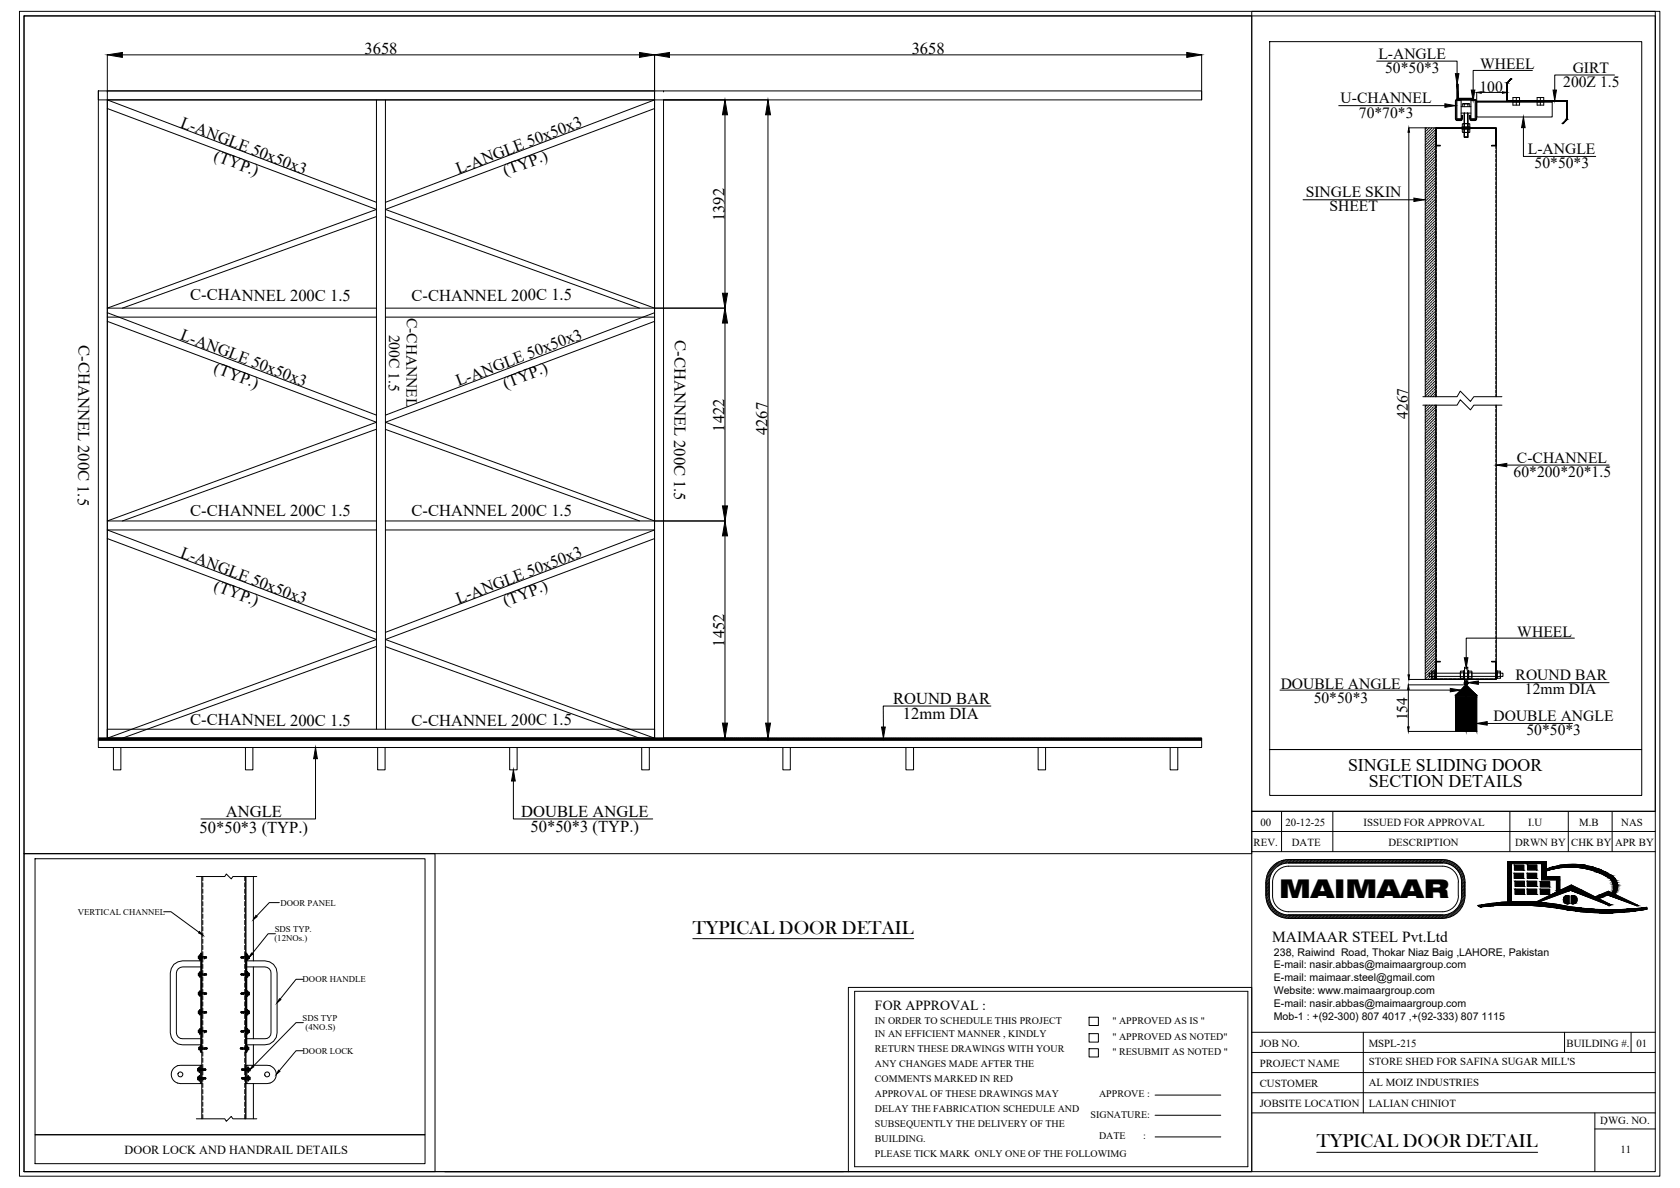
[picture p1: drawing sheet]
<svg xmlns="http://www.w3.org/2000/svg" width="420mm" height="297mm" viewBox="0 0 420 297" stroke-linecap="round" stroke-linejoin="round" font-family="sans-serif">
<defs><g id="words">
<text font-size="6.5" x="319.9" y="224.4">MAIMAAR</text>
<g font-size="4.8">
<text x="173.3" y="233.5">TYPICAL DOOR DETAIL</text>
<text x="329.3" y="286.9">TYPICAL DOOR DETAIL</text>
</g>
<g font-size="4.5">
<text x="337.1" y="192.7">SINGLE SLIDING DOOR</text>
<text x="342.3" y="196.8">SECTION DETAILS</text>
</g>
<g font-size="4.1">
<text x="91.1" y="13.6">3658</text>
<text x="228" y="13.6">3658</text>
<text x="44.9" y="31.7" transform="rotate(21 44.9 31.7)">L-ANGLE 50x50x3</text>
<text x="53.3" y="40" transform="rotate(21 53.3 40)">(TYP.)</text>
<text x="114.6" y="43.6" transform="rotate(-21 114.6 43.6)">L-ANGLE 50x50x3</text>
<text x="126.4" y="44.1" transform="rotate(-21 126.4 44.1)">(TYP.)</text>
<text x="181.2" y="55.3" transform="rotate(-90 181.2 55.3)">1392</text>
<text x="47.6" y="75.1">C-CHANNEL 200C 1.5</text>
<text x="102.9" y="75.2">C-CHANNEL 200C 1.5</text>
<text x="19.6" y="86.3" transform="rotate(90 19.6 86.3)">C-CHANNEL 200C 1.5</text>
<text x="44.9" y="84.8" transform="rotate(21 44.9 84.8)">L-ANGLE 50x50x3</text>
<text x="168.7" y="85" transform="rotate(90 168.7 85)">C-CHANNEL 200C 1.5</text>
<text x="53.3" y="93" transform="rotate(21 53.3 93)">(TYP.)</text>
<text x="114.6" y="96.6" transform="rotate(-21 114.6 96.6)">L-ANGLE 50x50x3</text>
<text x="126.4" y="97.2" transform="rotate(-21 126.4 97.2)">(TYP.)</text>
<text x="181.2" y="107.9" transform="rotate(-90 181.2 107.9)">1422</text>
<text x="191.9" y="108.8" transform="rotate(-90 191.9 108.8)">4267</text>
<text x="47.6" y="128.9">C-CHANNEL 200C 1.5</text>
<text x="102.9" y="129.1">C-CHANNEL 200C 1.5</text>
<text x="44.9" y="139.2" transform="rotate(21 44.9 139.2)">L-ANGLE 50x50x3</text>
<text x="53.3" y="147.5" transform="rotate(21 53.3 147.5)">(TYP.)</text>
<text x="114.6" y="151" transform="rotate(-21 114.6 151)">L-ANGLE 50x50x3</text>
<text x="126.4" y="151.6" transform="rotate(-21 126.4 151.6)">(TYP.)</text>
<text x="181.2" y="161.7" transform="rotate(-90 181.2 161.7)">1452</text>
<text x="223.4" y="176">ROUND BAR</text>
<text x="225.8" y="179.7">12mm DIA</text>
<text x="47.6" y="181.4">C-CHANNEL 200C 1.5</text>
<text x="102.9" y="181.5">C-CHANNEL 200C 1.5</text>
<text x="49.9" y="208.2">50*50*3 (TYP.)</text>
<text x="56.5" y="204.4">ANGLE</text>
<text x="130.3" y="204.3">DOUBLE ANGLE</text>
<text x="132.7" y="208.1">50*50*3 (TYP.)</text>
</g>
<g font-size="3.9">
<text x="344.7" y="14.7">L-ANGLE</text>
<text x="370.2" y="17.2">WHEEL</text>
<text x="346.4" y="18.2">50*50*3</text>
<text x="370" y="22.9">100</text>
<text x="390.9" y="21.8">200Z 1.5</text>
<text x="393.3" y="18.2">GIRT</text>
<text x="335.3" y="25.9">U-CHANNEL</text>
<text x="339.9" y="29.4">70*70*3</text>
<text x="382.1" y="38.6">L-ANGLE</text>
<text x="383.8" y="42.1">50*50*3</text>
<text x="326.6" y="49.4">SINGLE SKIN</text>
<text x="332.5" y="52.9">SHEET</text>
<text x="97.3" y="83.7" transform="rotate(90 97.3 83.7)">200C 1.5</text>
<text x="101.7" y="79.5" transform="rotate(90 101.7 79.5)">C-CHANNEL</text>
<text x="352.1" y="104.8" transform="rotate(-90 352.1 104.8)">4267</text>
<text x="378.5" y="119.4">60*200*20*1.5</text>
<text x="379.4" y="115.9">C-CHANNEL</text>
<text x="379.5" y="159.2">WHEEL</text>
<text x="320.3" y="172.2">DOUBLE ANGLE</text>
<text x="379.1" y="170.1">ROUND BAR</text>
<text x="381.4" y="173.6">12mm DIA</text>
<text x="328.5" y="175.7">50*50*3</text>
<text x="352" y="180.1" transform="rotate(-90 352 180.1)">154</text>
<text x="373.5" y="180.3">DOUBLE ANGLE</text>
<text x="381.8" y="183.8">50*50*3</text>
</g>
<text font-size="3.8" x="318.2" y="235.4">MAIMAAR STEEL Pvt.Ltd</text>
<text font-size="3.5" x="218.8" y="252.4">FOR APPROVAL :</text>
<text font-size="3.1" x="31.2" y="288.6">DOOR LOCK AND HANDRAIL DETAILS</text>
<g font-size="2.7">
<text x="315.3" y="206.6">00</text>
<text x="321.5" y="206.5">20-12-25</text>
<text x="341" y="206.6">ISSUED FOR APPROVAL</text>
<text x="382.2" y="206.6">I.U</text>
<text x="395" y="206.6">M.B</text>
<text x="405.5" y="206.6">NAS</text>
<text x="313.5" y="211.6">REV.</text>
<text x="323.1" y="211.6">DATE</text>
<text x="347.3" y="211.6">DESCRIPTION</text>
<text x="378.9" y="211.6">DRWN BY</text>
<text x="392.9" y="211.6">CHK BY</text>
<text x="403.9" y="211.6">APR BY</text>
<text x="315" y="261.8">JOB NO.</text>
<text x="342.3" y="261.7">MSPL-215</text>
<text x="391.8" y="261.8">BUILDING #.</text>
<text x="409.3" y="261.8">01</text>
<text x="315" y="266.8">PROJECT NAME</text>
<text x="342.3" y="266.4">STORE SHED FOR SAFINA SUGAR MILL'S</text>
<text x="315" y="271.9">CUSTOMER</text>
<text x="342.3" y="271.4">AL MOIZ INDUSTRIES</text>
<text x="315" y="276.9">JOBSITE LOCATION</text>
<text x="342.3" y="276.8">LALIAN CHINIOT</text>
<text x="400.2" y="281">DWG. NO.</text>
<text x="405.3" y="288.2">11</text>
</g>
<g font-size="2.6">
<text x="318.6" y="238.9">238, Raiwind Road, Thokar Niaz Baig ,LAHORE, Pakistan</text>
<text x="318.6" y="242.1">E-mail: nasir.abbas@maimaargroup.com</text>
<text x="318.6" y="245.4">E-mail: maimaar.steel@gmail.com</text>
<text x="318.6" y="248.6">Website: www.maimaargroup.com</text>
<text x="318.6" y="251.8">E-mail: nasir.abbas@maimaargroup.com</text>
<text x="318.6" y="254.9">Mob-1 : +(92-300) 807 4017 ,+(92-333) 807 1115</text>
</g>
<g font-size="2.5">
<text x="218.8" y="256">IN ORDER TO SCHEDULE THIS PROJECT</text>
<text x="278.2" y="256">&quot; APPROVED AS IS &quot;</text>
<text x="218.8" y="259.3">IN AN EFFICIENT MANNER , KINDLY</text>
<text x="218.8" y="263.1">RETURN THESE DRAWINGS WITH YOUR</text>
<text x="278.2" y="260.1">&quot; APPROVED AS NOTED&quot;</text>
<text x="278.2" y="263.9">&quot; RESUBMIT AS NOTED &quot;</text>
<text x="218.8" y="266.8">ANY CHANGES MADE AFTER THE</text>
<text x="218.8" y="270.6">COMMENTS MARKED IN RED</text>
<text x="218.8" y="274.3">APPROVAL OF THESE DRAWINGS MAY</text>
<text x="274.9" y="274.4">APPROVE :</text>
<text x="218.8" y="278">DELAY THE FABRICATION SCHEDULE AND</text>
<text x="218.8" y="281.8">SUBSEQUENTLY THE DELIVERY OF THE</text>
<text x="272.8" y="279.5">SIGNATURE:</text>
<text x="218.8" y="285.5">BUILDING.</text>
<text x="274.9" y="284.9">DATE</text>
<text x="285.9" y="284.9">:</text>
<text x="218.8" y="289.3">PLEASE TICK MARK ONLY ONE OF THE FOLLOWIMG</text>
</g>
<g font-size="2.2">
<text x="70.1" y="226.4">DOOR PANEL</text>
<text x="19.4" y="228.7">VERTICAL CHANNEL</text>
<text x="68.7" y="233.1">SDS TYP.</text>
<text x="68.6" y="235.4">(12NOs.)</text>
<text x="75.7" y="245.6">DOOR HANDLE</text>
<text x="75.7" y="255.4">SDS TYP</text>
<text x="76.4" y="257.6">(4NO.S)</text>
<text x="75.7" y="263.4">DOOR LOCK</text>
</g>
</g></defs>
<!-- layer: Bolt -->
<g fill="#000" stroke="#000" stroke-width=".25">
<path d="M364 18.4h.9l-.5 2.7zM361.4 26l2.6 .4-2.6 .4zM368 22.5h.9l-.5 2.6zM381 29.3l.4 2.6h-.9zM388.4 22.5h.9l-.5 2.6zM353.6 49.5l2.6 .5-2.6 .4zM374.2 116.3l2.7-.4v.8zM364 173.9h.3l-.1 .1zM366.6 171.2l.4 .3h-.6zM366.6 171.5h.4l2.3 2.4zM366.2 164.5h.9l-.4 2.6zM367.1 170.7l2.6-.4v.8z"/>
<path d="M78.9 186.9l.5 2.8h-1zM128.4 192.5l.5 2.8h-1zM220.5 181.8h.9l-.5 2.8zM369.3 180.9l2.6-.5v.9z"/>
<path d="M364.4 21.1l.3 3.5v-3.5zM364.4 21.1l.3 3.5h-.3z"/>
<path d="M364.4 24.6l3.8 .2v-.2zM364.4 24.6l3.8 .2h-3.8z"/>
<path d="M364 174.2l2.6 8.7v-8.7zM364 174.2l2.6 8.7h-2.6z"/>
<path d="M366.6 171.5l2.4 2.4h.3zM369 173.9h.3l-.2 .1z"/>
<path d="M366.4 171.5l-2.1 2.4 2.3-2.4zM366.4 171.5l-2.1 2.4h-.3z"/>
<path d="M366.6 171.5v2.7h2.7zM366.6 171.5v2.7h-2.6z"/>
<path d="M366.6 174.2l2.7 8.7v-8.7zM366.6 174.2l2.7 8.7h-2.7z"/>
</g>
<g fill="none" stroke="#000" stroke-width=".25">
<path d="M313.1 2.8h100.9v200.1h-100.9zM317.5 10.4h93.1v177h-93.1zM344.3 15.3h20.1v3.1M383.2 17.6h-14.8v4.9M403.8 18.8h-15v3.7M24.6 22.7h275.9v2.3h-275.9zM24.6 22.7v161.9M26.8 22.7h.1M26.8 25v159.6M26.8 25h136.9M26.8 22.7h136.9M26.8 27.1l67.3 25.3-67.3 24.6h67.3"/>
<path d="M26.8 25l67.3 25.6M94.1 25v157.3M96.4 25v157.3M163.7 22.7h.1M163.7 25v159.6M163.7 27.1l-67.3 25.3 67.3 24.6h-67.3M163.7 25l-67.3 25.6M165.9 22.7h.1M165.9 25v159.6M334.8 26.4h26.6M356.6 36.8l-.2 .2M356.6 32.9l-.2 .1"/>
<path d="M356.7 34l-.3 .3M356.7 38l-.3 .3M356.8 32l-.4 .3M356.9 35.2l-.3 .3M356.9 39.2l-.3 .3M357.1 32.3l-.4 .4M357.1 36.4l-.4 .3M357.3 33.5l-.4 .3M357.3 37.5l-.4 .3M357.4 34.7l-.3 .3M357.4 38.7l-.3 .3M357.5 32l-.2 .2"/>
<path d="M357.6 35.9l-.3 .3M357.6 39.8l-.3 .4M357.8 33l-.4 .4M357.8 37l-.4 .3M357.9 34.2l-.3 .3M357.9 38.2l-.3 .3M358.1 35.3l-.3 .4M358.1 39.4l-.3 .3M358.1 32l-1.7 1.7M358.3 32.5l-.4 .4M358.3 36.5l-.4 .3M358.4 33.7l-.3 .3"/>
<path d="M358.4 37.7l-.3 .3M358.6 34.8l-.3 .4M358.6 38.9l-.3 .3M358.7 32l-.3 .3M358.7 36l-.3 .4M358.9 33.2l-.3 .3M358.9 37.2l-.3 .3M359.1 34.3l-.4 .4M359.1 38.4l-.4 .3M359.1 37h.1M359.1 33h.1M359.1 33.7l-2.7 2.6"/>
<path d="M359.1 39l-2.7 2.7M359.1 32.3l-2.7 2.7M359.1 35l-2.7 2.6M359.1 36.3l-2.7 2.7M359.1 37.7l-2.7 2.6M359.1 35.7l-.2 .2M359.1 39.7l-.2 .1M364.4 29.8h1v-4.7h-1v4.8M364.4 29.7h1v.2M364.4 21.1h.3v3.5h3.5v.2h-3.8zM364.9 29.7v.2M367.9 29.8h1"/>
<path d="M367.9 29.9v-4.8h1v4.8M367.9 29.7h1M368.4 29.7v.2M369.3 25.3h18.9v.2h-18.9zM369.3 25.5h18.9v3.8h-18.9zM378.4 24.4h1.6v.7h-1.6zM378.4 25.5h1.6v.8h-1.6zM379.2 24.4v.7M379.2 25.5v.8M381 31.9v7.2h18.1M384.4 24.4h1.7v.7h-1.7zM384.4 25.5h1.7v.8h-1.7z"/>
<path d="M385.2 24.4v.7M385.2 25.5v.8M94.1 54.1l-63.5 22.9M96.4 54.1l63.5 22.9M325.9 50h27.7M356.6 40.9l-.2 .1M356.6 52.9l-.2 .1M356.6 56.9l-.2 .1M356.6 44.9l-.2 .1M356.6 48.9l-.2 .1M356.7 46l-.3 .3M356.7 42l-.3 .3"/>
<path d="M356.7 50l-.3 .3M356.7 54l-.3 .3M356.7 58l-.3 .3M356.9 51.2l-.3 .3M356.9 43.2l-.3 .3M356.9 47.2l-.3 .3M356.9 55.2l-.3 .3M356.9 59.2l-.3 .4M357.1 40.3l-.4 .4M357.1 52.4l-.4 .3M357.1 56.4l-.4 .3M357.1 44.4l-.4 .3"/>
<path d="M357.1 48.3l-.4 .4M357.3 45.5l-.4 .3M357.3 53.6l-.4 .3M357.3 41.5l-.4 .4M357.3 49.5l-.4 .4M357.3 57.5l-.4 .4M357.4 42.7l-.3 .3M357.4 46.7l-.3 .3M357.4 50.7l-.3 .3M357.4 54.7l-.3 .3M357.4 58.7l-.3 .4M357.6 51.9l-.3 .3"/>
<path d="M357.6 55.9l-.3 .3M357.6 43.9l-.3 .3M357.6 47.9l-.3 .3M357.6 59.9l-.3 .3M357.8 53l-.4 .4M357.8 41l-.4 .4M357.8 45l-.4 .3M357.8 49l-.4 .4M357.8 57l-.4 .4M357.9 50.2l-.3 .3M357.9 42.2l-.3 .3M357.9 46.2l-.3 .3"/>
<path d="M357.9 54.2l-.3 .3M357.9 58.2l-.3 .3M358.1 51.4l-.3 .3M358.1 55.4l-.3 .3M358.1 43.3l-.3 .4M358.1 47.4l-.3 .3M358.1 59.4l-.3 .3M358.3 44.5l-.4 .4M358.3 52.5l-.4 .4M358.3 40.5l-.4 .4M358.3 48.5l-.4 .4M358.3 56.6l-.4 .3"/>
<path d="M358.4 49.7l-.3 .3M358.4 41.7l-.3 .3M358.4 45.7l-.3 .3M358.4 53.7l-.3 .3M358.4 57.7l-.3 .3M358.6 54.9l-.3 .3M358.6 42.8l-.3 .4M358.6 46.9l-.3 .3M358.6 50.9l-.3 .3M358.6 58.9l-.3 .3M358.7 40l-.3 .3M358.7 44l-.3 .4"/>
<path d="M358.7 48l-.3 .3M358.7 52l-.3 .4M358.7 56l-.3 .4M358.9 41.2l-.3 .3M358.9 45.2l-.3 .3M358.9 49.2l-.3 .3M358.9 53.2l-.3 .4M358.9 57.2l-.3 .3M359.1 50.4l-.4 .3M359.1 54.4l-.4 .3M359.1 41h.1M359.1 42.4l-.4 .3"/>
<path d="M359.1 46.4l-.4 .3M359.1 49h.1M359.1 57h.1M359.1 58.4l-.4 .3M359.1 48.3l-2.7 2.7M359.1 53.7l-2.7 2.6M359.1 59l-2.7 2.7M359.1 40.3l-2.7 2.7M359.1 41.7l-2.7 2.6M359.1 43l-2.7 2.6M359.1 44.4l-2.7 2.6M359.1 45.7l-2.7 2.6"/>
<path d="M359.1 47l-2.7 2.7M359.1 49.7l-2.7 2.6M359.1 51l-2.7 2.7M359.1 52.4l-2.7 2.6M359.1 55l-2.7 2.7M359.1 56.3l-2.7 2.7M359.1 57.7l-2.7 2.6M359.1 43.7l-.2 .2M359.1 45h.1M359.1 47.7l-.2 .2M359.1 51.7l-.2 .2M359.1 53h.1"/>
<path d="M359.1 55.7l-.2 .2M359.1 59.7l-.2 .2M26.8 79.3h67.3M26.8 78.2l67.3 25.6M96.4 79.3h67.3M163.7 78.2l-67.3 25.6M356.6 72.9l-.2 .1M356.6 60.9l-.2 .1M356.6 64.9l-.2 .1M356.6 68.9l-.2 .1M356.6 76.9l-.2 .1M356.7 62.1l-.3 .3"/>
<path d="M356.7 70.1l-.3 .3M356.7 78.1l-.3 .3M356.7 66l-.3 .3M356.7 74l-.3 .3M356.9 67.2l-.3 .4M356.9 63.2l-.3 .3M356.9 71.2l-.3 .3M356.9 75.2l-.3 .4M356.9 79.2l-.3 .4M357.1 72.4l-.4 .3M357.1 60.4l-.4 .3M357.1 64.4l-.4 .3"/>
<path d="M357.1 68.4l-.4 .3M357.1 76.4l-.4 .4M357.3 61.6l-.4 .3M357.3 69.6l-.4 .3M357.3 77.6l-.4 .3M357.3 65.5l-.4 .4M357.3 73.6l-.4 .3M357.4 66.7l-.3 .4M357.4 70.7l-.3 .4M357.4 62.7l-.3 .3M357.4 74.7l-.3 .4M357.4 78.7l-.3 .4"/>
<path d="M357.6 71.9l-.3 .3M357.6 63.9l-.3 .3M357.6 67.9l-.3 .3M357.6 75.9l-.3 .3M357.6 79.9l-.3 .3M357.8 61l-.4 .4M357.8 69l-.4 .4M357.8 77l-.4 .4M357.8 65.1l-.4 .3M357.8 73.1l-.4 .3M357.9 66.2l-.3 .3M357.9 70.2l-.3 .4"/>
<path d="M357.9 62.2l-.3 .3M357.9 74.2l-.3 .3M357.9 78.2l-.3 .4M358.1 71.4l-.3 .3M358.1 63.4l-.3 .3M358.1 67.4l-.3 .3M358.1 75.4l-.3 .3M358.1 79.4l-.3 .3M358.3 60.5l-.4 .4M358.3 64.6l-.4 .3M358.3 68.5l-.4 .4M358.3 72.6l-.4 .3"/>
<path d="M358.3 76.6l-.4 .3M358.4 65.7l-.3 .3M358.4 69.7l-.3 .4M358.4 61.7l-.3 .4M358.4 73.7l-.3 .3M358.4 77.7l-.3 .4M358.6 78.9l-.3 .3M358.6 62.9l-.3 .3M358.6 66.9l-.3 .3M358.6 70.9l-.3 .3M358.6 74.9l-.3 .3M358.7 68.1l-.3 .3"/>
<path d="M358.7 60l-.3 .4M358.7 64.1l-.3 .3M358.7 72.1l-.3 .3M358.7 76.1l-.3 .3M358.9 65.2l-.3 .3M358.9 61.2l-.3 .4M358.9 69.2l-.3 .4M358.9 73.2l-.3 .4M358.9 77.2l-.3 .4M359.1 70.4l-.4 .3M359.1 77h.1M359.1 61h.1"/>
<path d="M359.1 62.4l-.4 .3M359.1 66.4l-.4 .3M359.1 69h.1M359.1 74.4l-.4 .3M359.1 78.4l-.4 .3M359.1 61.7l-2.7 2.6M359.1 64.3l-2.7 2.7M359.1 65v.1M359.1 67.7l-.2 .2M359.1 71l-2.7 2.7M359.1 73.7l-2.7 2.7M359.1 60.4l-2.7 2.6"/>
<path d="M359.1 63l-2.7 2.7M359.1 65.7l-2.7 2.6M359.1 67.1l-2.7 2.6M359.1 68.4l-2.7 2.6M359.1 69.7l-2.7 2.6M359.1 72.4l-2.7 2.6M359.1 75.1l-2.7 2.6M359.1 76.4l-2.7 2.6M359.1 77.7l-2.7 2.6M359.1 79l-2.7 2.7M359.1 63.7l-.2 .2M359.1 71.7l-.2 .2"/>
<path d="M359.1 73v.1M359.1 75.7l-.2 .2M359.1 79.7l-.2 .2M26.8 80.3l67.3 25.3-67.3 24.7h67.3M163.7 80.3l-67.3 25.3 67.3 24.7h-67.3M355.9 99.2h8.5l.8-1.4 2.5 2.6 .9-1.2h7M356.4 99.2v-67.2h2.7v67.2v-67.2h15.1v67.2M356.6 84.9l-.2 .1M356.6 88.9l-.2 .1M356.6 92.9l-.2 .1M356.6 80.9l-.2 .1M356.6 96.9l-.2 .1"/>
<path d="M356.7 94.1l-.3 .3M356.7 82.1l-.3 .3M356.7 86.1l-.3 .3M356.7 90.1l-.3 .3M356.7 98.1l-.3 .3M356.9 83.2l-.3 .4M356.9 87.2l-.3 .4M356.9 91.2l-.3 .4M356.9 95.2l-.3 .4M357.1 84.4l-.4 .4M357.1 88.4l-.4 .3M357.1 92.4l-.4 .4"/>
<path d="M357.1 96.4l-.4 .4M357.1 80.4l-.4 .3M357.3 93.6l-.4 .3M357.3 81.6l-.4 .3M357.3 85.6l-.4 .3M357.3 89.6l-.4 .3M357.3 97.6l-.4 .3M357.4 82.7l-.3 .4M357.4 86.7l-.3 .4M357.4 98.8l-.3 .3M357.4 90.8l-.3 .3M357.4 94.7l-.3 .4"/>
<path d="M357.6 83.9l-.3 .3M357.6 87.9l-.3 .4M357.6 91.9l-.3 .3M357.6 95.9l-.3 .4M357.8 81.1l-.4 .3M357.8 85.1l-.4 .3M357.8 93.1l-.4 .3M357.8 89.1l-.4 .3M357.8 97.1l-.4 .3M357.9 82.3l-.3 .3M357.9 86.2l-.3 .4M357.9 98.3l-.3 .3"/>
<path d="M357.9 90.3l-.3 .3M357.9 94.2l-.3 .4M358.1 83.4l-.3 .3M358.1 87.4l-.3 .4M358.1 91.4l-.3 .3M358.1 95.4l-.3 .4M358.3 80.6l-.4 .3M358.3 84.6l-.4 .3M358.3 92.6l-.4 .3M358.3 96.6l-.4 .3M358.3 88.6l-.4 .3M358.4 81.7l-.3 .4"/>
<path d="M358.4 85.7l-.3 .4M358.4 97.7l-.3 .4M358.4 89.7l-.3 .4M358.4 93.8l-.3 .3M358.6 82.9l-.3 .3M358.6 86.9l-.3 .3M358.6 94.9l-.3 .3M358.6 98.9l-.2 .3M358.6 90.9l-.3 .3M358.7 80.1l-.3 .3M358.7 84.1l-.3 .3M358.7 88.1l-.3 .3"/>
<path d="M358.7 92.1l-.3 .3M358.7 96.1l-.3 .3M358.9 85.3l-.3 .3M358.9 81.2l-.3 .4M358.9 89.2l-.3 .4M358.9 93.3l-.3 .3M358.9 97.2l-.3 .4M359.1 86.4l-.4 .3M359.1 90.4l-.4 .4M359.1 98.4l-.4 .4M359.1 81.1h.1M359.1 82.4l-.4 .3"/>
<path d="M359.1 89.1h.1M359.1 94.4l-.4 .3M359.1 97.1h.1M359.1 81.7l-2.7 2.7M359.1 85v.1M359.1 91.1l-2.7 2.6M359.1 93.7l-2.7 2.7M359.1 96.4l-2.7 2.7M359.1 80.4l-2.7 2.6M359.1 83.1l-2.7 2.6M359.1 84.4l-2.7 2.6M359.1 85.7l-2.7 2.6"/>
<path d="M359.1 87.1l-2.7 2.6M359.1 88.4l-2.7 2.6M359.1 89.7l-2.7 2.7M359.1 92.4l-2.7 2.6M359.1 95.1l-2.7 2.6M359.1 97.7l-1.4 1.5M359.1 99.1l-.1 .1M359.1 83.7l-.2 .2M359.1 87.7l-.2 .2M359.1 91.7l-.2 .2M359.1 93v.1M359.1 95.7l-.2 .2"/>
<path d="M94.1 107.3l-63.5 23M96.4 107.4l63.5 22.9M355.9 101.3h8.5l.8-1.4 2.5 2.6 .9-1.2h7M356.4 101.3v68.6h2.7v-68.6v68.6h15.1v-68.6M356.6 104.9l-.2 .2M356.6 108.9l-.2 .2M356.6 112.9l-.2 .2M356.6 117l-.2 .1M356.7 102.1l-.3 .3M356.7 106.1l-.3 .3M356.7 110.1l-.3 .3M356.7 118.1l-.3 .3"/>
<path d="M356.7 114.1l-.3 .3M356.9 101.3l-.5 .4M356.9 103.3l-.3 .3M356.9 115.3l-.3 .3M356.9 119.3l-.3 .3M356.9 107.3l-.3 .3M356.9 111.3l-.3 .3M357.1 104.4l-.4 .4M357.1 108.4l-.4 .4M357.1 112.4l-.4 .4M357.1 116.5l-.4 .3M357.3 101.6l-.4 .3"/>
<path d="M357.3 105.6l-.4 .3M357.3 109.6l-.4 .3M357.3 117.6l-.4 .3M357.3 113.6l-.4 .4M357.4 102.7l-.3 .4M357.4 110.8l-.3 .3M357.4 114.8l-.3 .3M357.4 118.8l-.3 .3M357.4 106.8l-.3 .3M357.5 101.3l-.1 .1M357.6 103.9l-.3 .4M357.6 111.9l-.3 .4"/>
<path d="M357.6 116l-.3 .3M357.6 119.9l-.3 .4M357.6 107.9l-.3 .4M357.8 105.1l-.4 .4M357.8 109.1l-.4 .3M357.8 117.1l-.4 .3M357.8 113.1l-.4 .4M357.9 102.3l-.3 .3M357.9 110.3l-.3 .3M357.9 114.3l-.3 .3M357.9 118.3l-.3 .3M357.9 106.3l-.3 .3"/>
<path d="M358.1 103.4l-.3 .4M358.1 111.4l-.3 .4M358.1 115.4l-.3 .4M358.1 119.5l-.3 .3M358.1 107.4l-.3 .4M358.2 101.3l-1.8 1.7M358.3 104.6l-.4 .3M358.3 108.6l-.4 .3M358.3 116.6l-.4 .4M358.3 112.6l-.4 .3M358.4 101.8l-.3 .3M358.4 109.8l-.3 .3"/>
<path d="M358.4 113.8l-.3 .3M358.4 117.8l-.3 .3M358.4 105.7l-.3 .4M358.6 102.9l-.3 .4M358.6 111l-.3 .3M358.6 114.9l-.3 .4M358.6 119l-.3 .3M358.6 106.9l-.3 .4M358.7 108.1l-.3 .3M358.7 104.1l-.3 .3M358.7 112.1l-.3 .3M358.7 116.1l-.3 .4"/>
<path d="M358.9 101.3l-.3 .3M358.9 105.3l-.3 .3M358.9 109.3l-.3 .3M358.9 113.3l-.3 .3M358.9 117.3l-.3 .3M359.1 106.4l-.4 .4M359.1 110.4l-.4 .4M359.1 114.4l-.4 .4M359.1 118.4l-.4 .4M359.1 102.4l-.4 .3M359.1 109.1h.1M359.1 117.1h.1"/>
<path d="M359.1 101.7l-2.7 2.7M359.1 104.4l-2.7 2.7M359.1 107.7l-.2 .2M359.1 113.1h.1M359.1 115.7l-.2 .3M359.1 103.1l-2.7 2.6M359.1 105.7l-2.7 2.7M359.1 107.1l-2.7 2.6M359.1 108.4l-2.7 2.6M359.1 109.8l-2.7 2.6M359.1 111.1l-2.7 2.6M359.1 112.4l-2.7 2.7"/>
<path d="M359.1 113.7l-2.7 2.7M359.1 115.1l-2.7 2.6M359.1 116.4l-2.7 2.7M359.1 117.8l-2.7 2.6M359.1 119.1l-2.7 2.7M359.1 103.8l-.2 .1M359.1 105.1h.1M359.1 111.8l-.2 .1M359.1 119.8l-.2 .1M376.9 116.3h25.5M26.8 134.7l67.3 25.2-67.3 24.7M94.1 132.5h-67.3l67.3 25.6"/>
<path d="M96.4 132.5h67.3l-67.3 25.6M163.7 134.7l-67.3 25.2 67.3 24.7M356.6 120.9l-.2 .2M356.6 125l-.2 .1M356.6 128.9l-.2 .2M356.6 133l-.2 .1M356.6 137l-.2 .1M356.7 126.1l-.3 .3M356.7 122.1l-.3 .3M356.7 130.1l-.3 .3M356.7 134.2l-.3 .2M356.7 138.1l-.3 .3"/>
<path d="M356.9 127.3l-.3 .3M356.9 123.3l-.3 .3M356.9 131.3l-.3 .3M356.9 135.3l-.3 .3M356.9 139.3l-.3 .4M357.1 120.4l-.4 .4M357.1 124.5l-.4 .3M357.1 128.5l-.4 .3M357.1 132.5l-.4 .3M357.1 136.5l-.4 .3M357.3 121.6l-.4 .4M357.3 125.6l-.4 .3"/>
<path d="M357.3 129.6l-.4 .4M357.3 133.6l-.4 .4M357.3 137.6l-.4 .4M357.4 126.8l-.3 .3M357.4 122.8l-.3 .3M357.4 130.8l-.3 .3M357.4 134.8l-.3 .3M357.4 138.8l-.3 .3M357.6 124l-.3 .3M357.6 128l-.3 .3M357.6 132l-.3 .3M357.6 136l-.3 .3"/>
<path d="M357.6 140l-.3 .3M357.8 121.1l-.4 .4M357.8 125.1l-.4 .4M357.8 129.1l-.4 .4M357.8 133.1l-.4 .4M357.8 137.1l-.4 .4M357.9 126.3l-.3 .3M357.9 122.3l-.3 .3M357.9 130.3l-.3 .3M357.9 134.3l-.3 .3M357.9 138.3l-.3 .3M358.1 123.4l-.3 .4"/>
<path d="M358.1 127.5l-.3 .3M358.1 131.4l-.3 .4M358.1 135.5l-.3 .3M358.1 139.5l-.3 .3M358.3 120.6l-.4 .3M358.3 124.6l-.4 .4M358.3 128.6l-.4 .3M358.3 132.6l-.4 .4M358.3 136.7l-.4 .3M358.4 125.8l-.3 .3M358.4 121.8l-.3 .3M358.4 129.8l-.3 .3"/>
<path d="M358.4 133.8l-.3 .4M358.4 137.8l-.3 .3M358.6 122.9l-.3 .4M358.6 127l-.3 .3M358.6 131l-.3 .3M358.6 135l-.3 .3M358.6 139l-.3 .3M358.7 120.1l-.3 .3M358.7 124.1l-.3 .4M358.7 128.1l-.3 .4M358.7 132.1l-.3 .4M358.7 136.1l-.3 .4"/>
<path d="M358.9 121.3l-.3 .3M358.9 125.3l-.3 .3M358.9 129.3l-.3 .3M358.9 133.3l-.3 .3M358.9 137.3l-.3 .3M359.1 121.1h.1M359.1 122.5l-.4 .3M359.1 126.4l-.4 .4M359.1 129.1h.1M359.1 130.5l-.4 .3M359.1 134.5l-.4 .3M359.1 137.1h.1"/>
<path d="M359.1 138.5l-.4 .3M359.1 125.1h.1M359.1 120.4l-2.7 2.7M359.1 121.8l-2.7 2.6M359.1 123.1l-2.7 2.6M359.1 124.4l-2.7 2.7M359.1 125.8l-2.7 2.6M359.1 127.1l-2.7 2.7M359.1 128.4l-2.7 2.7M359.1 129.8l-2.7 2.6M359.1 131.1l-2.7 2.7M359.1 132.5l-2.7 2.6"/>
<path d="M359.1 133.8l-2.7 2.6M359.1 135.1l-2.7 2.7M359.1 136.4l-2.7 2.7M359.1 137.8l-2.7 2.6M359.1 139.1l-2.7 2.7M359.1 123.8l-.2 .2M359.1 127.8l-.2 .2M359.1 131.8l-.2 .2M359.1 133.1h.1M359.1 135.8l-.2 .2M359.1 139.8l-.2 .2M356.6 141l-.2 .1"/>
<path d="M356.6 145l-.2 .1M356.6 149l-.2 .1M356.6 153l-.2 .1M356.6 157l-.2 .1M356.7 142.2l-.3 .2M356.7 146.1l-.3 .3M356.7 150.2l-.3 .3M356.7 154.2l-.3 .2M356.7 158.2l-.3 .3M356.9 143.3l-.3 .3M356.9 147.3l-.3 .4M356.9 151.3l-.3 .3"/>
<path d="M356.9 155.3l-.3 .4M356.9 159.3l-.3 .4M357.1 140.5l-.4 .3M357.1 144.5l-.4 .3M357.1 148.5l-.4 .3M357.1 152.5l-.4 .3M357.1 156.5l-.4 .3M357.3 141.6l-.4 .4M357.3 145.7l-.4 .3M357.3 149.6l-.4 .4M357.3 153.7l-.4 .3M357.3 157.6l-.4 .4"/>
<path d="M357.4 142.8l-.3 .3M357.4 146.8l-.3 .4M357.4 150.8l-.3 .4M357.4 154.8l-.3 .4M357.4 158.8l-.3 .4M357.6 144l-.3 .3M357.6 148l-.3 .3M357.6 152l-.3 .3M357.6 156l-.3 .3M357.8 141.1l-.4 .4M357.8 145.2l-.4 .3M357.8 149.1l-.4 .4"/>
<path d="M357.8 153.2l-.4 .3M357.8 157.2l-.4 .3M357.9 142.3l-.3 .4M357.9 146.3l-.3 .3M357.9 150.3l-.3 .4M357.9 154.3l-.3 .3M357.9 158.3l-.3 .4M358.1 143.5l-.3 .3M358.1 147.5l-.3 .3M358.1 151.5l-.3 .3M358.1 155.5l-.3 .3M358.1 159.5l-.3 .4"/>
<path d="M358.3 140.6l-.4 .4M358.3 144.7l-.4 .3M358.3 148.6l-.4 .4M358.3 152.7l-.4 .3M358.3 156.7l-.4 .3M358.4 141.8l-.3 .4M358.4 145.8l-.3 .3M358.4 149.8l-.3 .4M358.4 153.8l-.3 .4M358.4 157.8l-.3 .4M358.6 143l-.3 .3M358.6 147l-.3 .3"/>
<path d="M358.6 151l-.3 .3M358.6 155l-.3 .3M358.6 159l-.3 .3M358.7 140.1l-.3 .4M358.7 144.1l-.3 .4M358.7 148.2l-.3 .3M358.7 152.1l-.3 .4M358.7 156.2l-.3 .3M358.9 141.3l-.3 .3M358.9 145.3l-.3 .4M358.9 149.3l-.3 .3M358.9 153.3l-.3 .4"/>
<path d="M358.9 157.3l-.3 .3M359.1 141.1h.1M359.1 142.5l-.4 .3M359.1 146.5l-.4 .3M359.1 149.1h.1M359.1 150.5l-.4 .3M359.1 154.5l-.4 .3M359.1 158.5l-.4 .3M359.1 140.5l-2.7 2.6M359.1 141.8l-2.7 2.6M359.1 143.1l-2.7 2.7M359.1 144.4l-2.7 2.7"/>
<path d="M359.1 145.8l-2.7 2.6M359.1 147.1l-2.7 2.7M359.1 148.5l-2.7 2.6M359.1 149.8l-2.7 2.6M359.1 151.1l-2.7 2.7M359.1 152.5l-2.7 2.6M359.1 153.8l-2.7 2.7M359.1 155.2l-2.7 2.6M359.1 156.5l-2.7 2.6M359.1 157.8l-2.7 2.6M359.1 159.1l-2.7 2.7M359.1 143.8l-.2 .2"/>
<path d="M359.1 145.1v.1M359.1 147.8l-.2 .2M359.1 151.8l-.2 .2M359.1 153.1v.1M359.1 155.8l-.2 .2M359.1 157.1v.1M359.1 159.8l-.2 .2M393.7 159.6h-27v4.9M94.1 161.6l-63.5 23-.5 .4M96.4 161.7l63.5 22.9M247.8 176.5h-26.9v5.3M356.6 161l-.2 .1"/>
<path d="M356.6 165l-.2 .1M356.6 169l-.2 .1M356.7 162.2l-.3 .2M356.7 166.2l-.3 .3M356.9 163.3l-.3 .4M356.9 167.3l-.3 .4M357.1 160.5l-.4 .3M357.1 164.5l-.4 .3M357.1 168.5l-.4 .3M357.3 161.7l-.4 .3M357.3 165.7l-.4 .3M357.3 169.7l-.3 .2"/>
<path d="M357.4 162.9l-.3 .3M357.4 166.8l-.3 .4M357.6 160l-.3 .3M357.6 164l-.3 .3M357.6 168l-.3 .4M357.8 161.2l-.4 .3M357.8 165.2l-.4 .3M357.8 169.2l-.4 .3M357.9 162.3l-.3 .4M357.9 166.3l-.3 .4M358.1 163.5l-.3 .3M358.1 167.5l-.3 .4"/>
<path d="M358.3 160.7l-.4 .3M358.3 164.7l-.4 .3M358.3 168.7l-.4 .3M358.4 161.8l-.3 .4M358.4 165.8l-.3 .4M358.4 169.8v.1M358.6 163l-.3 .3M358.6 167l-.3 .3M358.7 160.1l-.3 .4M358.7 164.2l-.3 .3M358.7 168.2l-.3 .3M358.9 161.3l-.3 .4"/>
<path d="M358.9 165.4l-.3 .3M358.9 169.3l-.3 .4M359.1 161.2h.1M359.1 162.5l-.4 .4M359.1 166.5l-.4 .3M359.1 169.2h.1M359.1 160.5l-2.7 2.6M359.1 161.8l-2.7 2.7M359.1 163.2l-2.7 2.6M359.1 164.5l-2.7 2.6M359.1 165.8l-2.7 2.6M359.1 167.1l-2.7 2.7"/>
<path d="M359.1 168.5l-1.4 1.4M359.1 169.8l-.1 .1M359.1 163.8l-.2 .2M359.1 165.1v.1M359.1 167.8l-.2 .2M364 173.9l2.6-2.7 2.7 2.7-.2 .1-2.5-2.5-2.4 2.5zM366.2 170.6l.3-.3-.2 .3M366.2 170.6l.3-.3-.3 .3M366.3 170.5l.1-.1-.1 .2M366.3 170.9l.6-.6-.6 .6M366.3 171l.6-.6-.6 .6M366.3 171.1l.7-.7z"/>
<path d="M366.4 171.1l.6-.6-.6 .6M366.4 170.4l-.1 .1M366.4 171.2l.6-.7zM366.5 171.2l.6-.6-.6 .6M366.6 170.3l-.4 .4M366.6 171.5l2.7 2.7v8.7h-5.3v-8.7l2.6-2.7v11.4M366.6 170.3l-.4 .5 .5-.5M366.7 170.3l-.5 .5M366.7 170.3l-.5 .6M366.8 171.2l.3-.3-.3 .3M367 170.4l-.6 .7 .6-.6M367 170.5l-.6 .7z"/>
<path d="M367 171l-.1 .2M367.1 170.6l-.7 .6 .7-.6M367.1 170.6l-.5 .6M367.1 170.8l-.4 .4M367.1 170.8l-.3 .4M369.7 170.7h32.7M24.6 184.6h275.9v.4h-275.9zM24.6 185h275.9v1.9h-275.9zM24.6 184.7l.2-.1-.2 .2M24.6 184.9l.3-.3-.3 .4M24.6 184.6h.1M24.7 184.6l-.1 .1"/>
<path d="M25.1 184.6l-.5 .4M25.1 184.6l-.4 .4 .5-.4M25.2 184.6l-.4 .4 .5-.4M25.4 184.6l-.5 .4M25.4 184.6l-.4 .4M25.5 184.6l-.4 .4M25.6 184.6l-.5 .4M25.7 184.6l-.5 .4M25.7 184.6l-.4 .4M25.8 184.6l-.5 .4M26.4 184.6l-.8 .4 .4-.4-.5 .4 .4-.4-.5 .4M26.5 184.6l-.5 .4"/>
<path d="M26.5 184.6l-.4 .4M26.6 184.6l-.5 .4M26.6 184.6l-.4 .4M26.7 184.6l-.5 .4M26.8 184.6l-.5 .4M26.8 182.3h136.9v2.3h-136.9zM26.8 184.6h136.9M26.8 184.6l-.4 .4M27.4 184.6l-.7 .4 .4-.4-.6 .4 .4-.4-.4 .4M27.5 184.6l-.4 .4M27.5 185l.5-.4-.4 .4M27.6 184.6l-.5 .4"/>
<path d="M27.6 184.6l-.4 .4M27.6 185l.5-.4-.4 .4M27.7 184.6l-.4 .4M27.8 184.6l-.5 .4M27.8 184.6l-.4 .4M27.9 184.6l-.5 .4M28.4 186.9h1.8v5.6h-1.8zM28.5 184.6l-.6 .4 .3-.4-.4 .4M28.6 184.6l-.5 .4M28.6 184.6l-.4 .4M28.7 184.6l-.5 .4M28.7 185l.5-.4-.4 .4"/>
<path d="M28.7 184.6l-.4 .4M28.8 184.6l-.4 .4M28.8 185l.5-.4-.4 .4M28.9 184.6l-.5 .4M29 184.6l-.5 .4M29 185l.4-.4-.4 .4M29 184.6l-.4 .4M29.1 184.6l-.5 .4M29.5 184.6l-.4 .4M29.6 184.6l-.4 .4M29.7 184.6l-.4 .4M29.8 184.6l-.5 .4"/>
<path d="M29.8 184.6l-.4 .4M29.9 184.6l-.5 .4M29.9 184.6l-.4 .4M30 184.6l-.5 .4M30.1 184.6l-.5 .4M30.2 184.6l-.4 .4M30.3 184.6l-.5 .4M30.4 184.6l-.5 .4M30.4 184.6l-.4 .4M30.5 184.6l-.5 .4M30.5 184.6l-.4 .4M30.7 184.6l-.5 .4"/>
<path d="M30.7 184.6l-.4 .4 .5-.4M30.9 184.6l-.5 .4 .5-.4M31 184.6l-.4 .4M31.1 184.6l-.5 .4M31.2 184.6l-.5 .4M31.3 184.6l-.5 .4M31.3 184.6l-.4 .4M31.4 184.6l-.5 .4M31.5 184.6l-.5 .4M31.5 184.6l-.4 .4M31.6 184.6l-.4 .4M31.7 184.6l-.5 .4"/>
<path d="M31.9 184.6l-.6 .4M31.9 184.6l-.4 .4 .5-.4M32 184.6l-.4 .4 .5-.4M32.2 184.6l-.5 .4 .6-.4M32.3 184.6l-.4 .4M32.4 184.6l-.4 .4M32.5 184.6l-.5 .4M32.5 184.6l-.4 .4M32.6 184.6l-.5 .4M32.6 184.6l-.4 .4M32.7 184.6l-.4 .4M33.2 184.6l-.8 .4 .4-.4-.5 .4"/>
<path d="M33.3 184.6l-.5 .4M33.4 184.6l-.5 .4M33.4 184.6l-.4 .4M33.5 184.6l-.4 .4M33.6 184.6l-.5 .4M33.7 184.6l-.5 .4M33.7 184.6l-.4 .4M33.8 184.6l-.5 .4M34.2 184.6l-.7 .4 .4-.4-.5 .4M34.3 184.6l-.4 .4 .6-.4M34.4 185l.5-.4-.4 .4M34.5 184.6l-.4 .4"/>
<path d="M34.6 184.6l-.5 .4M34.6 184.6l-.4 .4M34.7 184.6l-.5 .4M34.8 184.6l-.5 .4M35.4 184.6l-.7 .4 .4-.4-.5 .4M35.4 184.6l-.4 .4M35.5 184.6l-.4 .4M35.5 185l.5-.4-.4 .4M35.6 184.6l-.5 .4M35.6 184.6l-.4 .4M35.6 185l.5-.4-.4 .4M35.7 184.6l-.4 .4"/>
<path d="M35.8 184.6l-.5 .4M35.8 185l.4-.4-.3 .4M35.8 184.6l-.4 .4M35.9 184.6l-.5 .4M36.5 184.6l-.6 .4M36.6 184.6l-.5 .4M36.6 184.6l-.4 .4M36.7 184.6l-.5 .4M36.7 184.6l-.4 .4M36.8 184.6l-.4 .4M36.8 185l.5-.4-.4 .4M36.9 184.6l-.5 .4"/>
<path d="M37 184.6l-.5 .4M37 185l.4-.4-.4 .4M37 184.6l-.4 .4M37.1 184.6l-.4 .4M37.2 184.6l-.5 .4M37.2 184.6l-.4 .4M37.5 184.6l-.4 .4M37.6 184.6l-.4 .4M37.7 184.6l-.4 .4M37.8 184.6l-.5 .4M37.8 184.6l-.4 .4M37.9 184.6l-.5 .4"/>
<path d="M37.9 184.6l-.4 .4M38 184.6l-.5 .4M38.1 184.6l-.5 .4M38.1 184.6l-.4 .4M38.2 184.6l-.4 .4M38.3 184.6l-.5 .4M38.4 184.6l-.5 .4M38.4 184.6l-.4 .4M38.5 184.6l-.5 .4M38.5 184.6l-.4 .4M38.6 184.6l-.5 .4M38.7 184.6l-.5 .4"/>
<path d="M38.7 184.6l-.4 .4 .5-.4M38.9 184.6l-.5 .4 .5-.4M39 184.6l-.4 .4 .5-.4M39.2 184.6l-.5 .4M39.3 184.6l-.5 .4M39.3 184.6l-.4 .4M39.4 184.6l-.5 .4M39.5 184.6l-.5 .4M39.5 184.6l-.4 .4M39.6 184.6l-.4 .4M39.7 184.6l-.5 .4M40 184.6l-.6 .4 .4-.4-.5 .4"/>
<path d="M40 184.6l-.4 .4 .5-.4M40.2 184.6l-.4 .4 .5-.4M40.3 184.6l-.4 .4M40.4 184.6l-.4 .4M40.5 184.6l-.5 .4M40.5 184.6l-.4 .4M40.6 184.6l-.5 .4M40.6 184.6l-.4 .4M40.7 184.6l-.4 .4M41.2 184.6l-.8 .4 .4-.4-.5 .4M41.3 184.6l-.5 .4M41.4 184.6l-.5 .4"/>
<path d="M41.4 184.6l-.4 .4M41.5 184.6l-.4 .4M41.6 184.6l-.5 .4M41.7 184.6l-.5 .4M41.7 184.6l-.4 .4M41.8 184.6l-.5 .4M42.2 184.6l-.7 .4 .4-.4-.5 .4M42.3 184.6l-.4 .4 .6-.4M42.5 185l.4-.4-.4 .4M42.5 184.6l-.4 .4M42.6 184.6l-.5 .4M42.6 185l.5-.4-.4 .4"/>
<path d="M42.6 184.6l-.4 .4M42.7 184.6l-.5 .4M42.8 184.6l-.5 .4M42.8 184.6l-.4 .4M43.3 184.6l-.6 .4M43.4 184.6l-.5 .4M43.5 184.6l-.4 .4M43.6 184.6l-.5 .4M43.6 184.6l-.4 .4M43.6 185l.5-.4-.4 .4M43.7 184.6l-.4 .4M43.8 184.6l-.5 .4"/>
<path d="M43.8 185l.4-.4-.3 .4M43.8 184.6l-.4 .4M43.9 184.6l-.5 .4M44 184.6l-.5 .4M44 184.6l-.4 .4M44.4 184.6l-.5 .4M44.5 184.6l-.5 .4M44.6 184.6l-.5 .4M44.6 184.6l-.4 .4M44.7 184.6l-.5 .4M44.7 184.6l-.4 .4M44.8 184.6l-.4 .4"/>
<path d="M44.9 184.6l-.5 .4M45 184.6l-.5 .4M45 184.6l-.4 .4M45.1 184.6l-.4 .4M45.2 184.6l-.5 .4M45.2 184.6l-.4 .4M45.3 184.6l-.5 .4M45.3 184.6l-.4 .4M45.4 184.6l-.4 .4M45.5 184.6l-.5 .4M45.6 184.6l-.5 .4M45.6 184.6l-.4 .4"/>
<path d="M45.7 184.6l-.4 .4 .5-.4M45.8 184.6l-.4 .4M45.9 184.6l-.5 .4M45.9 184.6l-.4 .4M46 184.6l-.4 .4M46.1 184.6l-.5 .4M46.1 184.6l-.4 .4M46.2 184.6l-.4 .4M46.3 184.6l-.5 .4M46.4 184.6l-.5 .4M46.4 184.6l-.4 .4M46.5 184.6l-.5 .4"/>
<path d="M46.5 184.6l-.4 .4M46.6 184.6l-.5 .4M46.8 184.6l-.6 .4M46.9 184.6l-.5 .4 .5-.4M47 184.6l-.4 .4 .5-.4M47.2 184.6l-.5 .4M47.2 184.6l-.4 .4M47.3 184.6l-.5 .4M47.3 184.6l-.4 .4M47.4 184.6l-.5 .4M47.5 184.6l-.5 .4M47.5 184.6l-.4 .4"/>
<path d="M47.6 184.6l-.4 .4M48.2 184.6l-.7 .4 .4-.4-.5 .4 .4-.4-.6 .4M48.3 184.6l-.5 .4M48.3 184.6l-.4 .4M48.4 184.6l-.4 .4M48.5 184.6l-.5 .4M48.5 184.6l-.4 .4M48.6 184.6l-.5 .4M48.6 184.6l-.4 .4M48.7 184.6l-.4 .4M49.2 184.6l-.8 .4 .4-.4-.5 .4M49.3 184.6l-.5 .4"/>
<path d="M49.3 184.6l-.4 .4M49.4 184.6l-.5 .4M49.4 184.6l-.4 .4M49.5 184.6l-.4 .4M49.6 184.6l-.5 .4M49.7 184.6l-.5 .4M49.7 184.6l-.4 .4M49.8 184.6l-.5 .4M50.2 184.6l-.7 .4 .4-.4-.5 .4M50.3 184.6l-.4 .4 .5-.4M50.5 184.6l-.5 .4M50.5 185l.4-.4-.4 .4"/>
<path d="M50.5 184.6l-.4 .4M50.6 184.6l-.5 .4M50.6 185l.5-.4-.4 .4M50.6 184.6l-.4 .4M50.7 184.6l-.5 .4M50.7 185l.5-.4-.4 .4M50.8 184.6l-.5 .4M50.8 184.6l-.4 .4M51.3 184.6l-.5 .4M51.4 184.6l-.5 .4M51.5 184.6l-.4 .4M51.6 184.6l-.5 .4"/>
<path d="M51.6 184.6l-.4 .4M51.7 184.6l-.4 .4M51.8 184.6l-.5 .4M51.8 185l.4-.4-.3 .4M51.8 184.6l-.4 .4M51.9 184.6l-.5 .4M52 184.6l-.5 .4M52 184.6l-.4 .4M52.1 184.6l-.5 .4M52.2 184.6l-.5 .4M52.4 184.6l-.5 .4M52.5 184.6l-.5 .4"/>
<path d="M52.6 184.6l-.5 .4M52.6 184.6l-.4 .4M52.7 184.6l-.5 .4M52.7 184.6l-.4 .4M52.8 184.6l-.4 .4M52.9 184.6l-.4 .4M53 184.6l-.5 .4M53 184.6l-.4 .4M53.1 184.6l-.4 .4M53.2 184.6l-.5 .4M53.2 184.6l-.4 .4M53.3 184.6l-.5 .4"/>
<path d="M53.3 184.6l-.4 .4M53.4 184.6l-.4 .4M53.5 184.6l-.5 .4M53.6 184.6l-.5 .4M53.6 184.6l-.4 .4M53.7 184.6l-.4 .4 .5-.4M53.8 184.6l-.4 .4 .5-.4M53.9 184.6l-.4 .4M54 184.6l-.4 .4M54.1 184.6l-.5 .4M54.1 184.6l-.4 .4M54.2 184.6l-.4 .4"/>
<path d="M54.3 184.6l-.5 .4M54.4 184.6l-.5 .4M54.4 184.6l-.4 .4M54.5 184.6l-.5 .4M54.6 184.6l-.5 .4M54.9 184.6l-.6 .4 .4-.4-.5 .4M55 184.6l-.4 .4 .5-.4M55.2 184.6l-.5 .4M55.2 184.6l-.4 .4M55.3 184.6l-.5 .4M55.3 184.6l-.4 .4M55.4 184.6l-.5 .4"/>
<path d="M55.5 184.6l-.5 .4M55.5 184.6l-.4 .4M55.6 184.6l-.4 .4M56.2 184.6l-.7 .4 .4-.4-.5 .4 .4-.4-.6 .4M56.3 184.6l-.5 .4M56.3 184.6l-.4 .4M56.4 184.6l-.4 .4M56.5 184.6l-.5 .4M56.5 184.6l-.4 .4M56.6 184.6l-.5 .4M56.6 184.6l-.4 .4M56.7 184.6l-.4 .4"/>
<path d="M57.2 184.6l-.8 .4 .4-.4-.5 .4M57.3 184.6l-.5 .4M57.3 184.6l-.4 .4M57.4 184.6l-.5 .4M57.4 185l.5-.4-.4 .4M57.4 184.6l-.4 .4M57.5 184.6l-.4 .4M57.6 184.6l-.5 .4M57.7 184.6l-.5 .4M57.7 184.6l-.4 .4M57.8 184.6l-.5 .4M58.3 184.6l-.7 .4 .4-.4-.5 .4"/>
<path d="M58.3 184.6l-.4 .4M58.4 184.6l-.4 .4M58.5 184.6l-.5 .4M58.5 184.6l-.4 .4M58.6 184.6l-.5 .4M58.6 185l.5-.4-.4 .4M58.6 184.6l-.4 .4M58.7 184.6l-.4 .4M58.7 185l.5-.4-.4 .4M58.8 184.6l-.5 .4M58.8 184.6l-.4 .4M58.9 184.6l-.4 .4"/>
<path d="M59 184.6l-.5 .4M59.3 184.6l-.5 .4M59.4 184.6l-.5 .4M59.4 184.6l-.4 .4M59.5 184.6l-.4 .4M59.6 184.6l-.5 .4M59.6 184.6l-.4 .4M59.7 184.6l-.4 .4M59.8 184.6l-.5 .4M59.8 184.6l-.4 .4M59.9 184.6l-.5 .4M60 184.6l-.5 .4"/>
<path d="M60 184.6l-.4 .4M60.1 184.6l-.5 .4M60.2 184.6l-.5 .4M60.2 184.6l-.4 .4M60.3 184.6l-.4 .4M60.4 184.6l-.5 .4M60.5 184.6l-.5 .4M60.6 184.6l-.5 .4M60.6 184.6l-.4 .4 .5-.4M60.7 184.6l-.4 .4M60.8 184.6l-.4 .4M60.9 184.6l-.4 .4"/>
<path d="M61 184.6l-.5 .4M61 184.6l-.4 .4M61 185l.5-.4-.4 .4M61.1 184.6l-.4 .4M61.2 184.6l-.5 .4M61.2 184.6l-.4 .4M61.3 184.6l-.5 .4M61.3 184.6l-.4 .4M61.4 186.9h1.8v5.6h-1.8zM61.4 184.6l-.4 .4M61.6 184.6l-.4 .4M61.7 184.6l-.4 .4 .5-.4"/>
<path d="M61.8 184.6l-.4 .4 .5-.4M61.9 184.6l-.4 .4 .5-.4M62.1 184.6l-.5 .4M62.1 184.6l-.4 .4M62.2 184.6l-.4 .4M62.3 184.6l-.5 .4M62.4 184.6l-.5 .4M62.4 184.6l-.4 .4M62.5 184.6l-.5 .4M62.6 184.6l-.5 .4M63.1 184.6l-.8 .4 .4-.4-.5 .4M63.2 184.6l-.5 .4"/>
<path d="M63.2 185l.4-.4-.4 .4M63.2 184.6l-.4 .4M63.3 184.6l-.5 .4M63.3 184.6l-.4 .4M63.4 184.6l-.5 .4M63.5 184.6l-.5 .4M63.5 184.6l-.4 .4M64.1 184.6l-.7 .4 .4-.4-.5 .4M64.2 184.6l-.4 .4M64.3 184.6l-.5 .4M64.3 184.6l-.4 .4M64.4 184.6l-.4 .4"/>
<path d="M64.5 184.6l-.5 .4M64.5 184.6l-.4 .4M64.6 184.6l-.5 .4M64.7 184.6l-.5 .4M65.2 184.6l-.8 .4 .4-.4-.5 .4M65.3 184.6l-.5 .4M65.3 184.6l-.4 .4M65.4 184.6l-.5 .4M65.4 185l.5-.4-.4 .4M65.4 184.6l-.4 .4M65.5 184.6l-.4 .4M65.5 185l.5-.4-.4 .4"/>
<path d="M65.6 184.6l-.4 .4M65.7 184.6l-.5 .4M65.8 184.6l-.5 .4M66.3 184.6l-.6 .4M66.3 184.6l-.4 .4M66.4 184.6l-.4 .4M66.5 184.6l-.5 .4M66.5 184.6l-.4 .4M66.6 184.6l-.5 .4M66.6 184.6l-.4 .4M66.7 184.6l-.4 .4M66.7 185l.5-.4-.4 .4"/>
<path d="M66.8 184.6l-.5 .4M66.8 184.6l-.4 .4M66.9 184.6l-.4 .4M67 184.6l-.5 .4M67.1 184.6l-.5 .4M67.1 184.6l-.4 .4M67.3 184.6l-.5 .4M67.4 184.6l-.5 .4M67.4 184.6l-.4 .4 .5-.4M67.6 184.6l-.5 .4M67.6 184.6l-.4 .4M67.7 184.6l-.4 .4"/>
<path d="M67.8 184.6l-.5 .4M67.8 184.6l-.4 .4M67.9 184.6l-.5 .4M68 184.6l-.5 .4M68 184.6l-.4 .4M68.1 184.6l-.5 .4M68.2 184.6l-.5 .4M68.2 184.6l-.4 .4M68.3 184.6l-.4 .4M68.4 184.6l-.5 .4M68.5 184.6l-.5 .4M68.5 184.6l-.4 .4 .5-.4"/>
<path d="M68.6 184.6l-.4 .4 .5-.4M68.7 184.6l-.4 .4 .5-.4M68.9 184.6l-.4 .4M69 184.6l-.5 .4M69.1 184.6l-.4 .4M69.2 184.6l-.5 .4M69.2 184.6l-.4 .4M69.3 184.6l-.5 .4M69.3 184.6l-.4 .4M69.8 184.6l-.5 .4 .3-.4-.6 .4M69.8 184.6l-.4 .4 .5-.4M69.9 184.6l-.4 .4 .5-.4"/>
<path d="M70.1 184.6l-.5 .4M70.1 184.6l-.4 .4M70.2 184.6l-.4 .4M70.3 184.6l-.5 .4M70.4 184.6l-.5 .4M70.4 184.6l-.4 .4M70.5 184.6l-.5 .4M70.6 184.6l-.5 .4M71.1 184.6l-.8 .4 .4-.4-.5 .4M71.2 184.6l-.5 .4M71.2 185l.4-.4-.4 .4M71.2 184.6l-.4 .4"/>
<path d="M71.3 184.6l-.5 .4M71.3 184.6l-.4 .4M71.4 184.6l-.4 .4M71.5 184.6l-.5 .4M71.5 184.6l-.4 .4M72.1 184.6l-.7 .4 .4-.4-.5 .4M72.2 184.6l-.4 .4M72.3 184.6l-.5 .4M72.3 184.6l-.4 .4M72.3 185l.5-.4-.4 .4M72.4 184.6l-.4 .4M72.5 184.6l-.5 .4"/>
<path d="M72.5 184.6l-.4 .4M72.6 184.6l-.5 .4M72.7 184.6l-.5 .4M73.2 184.6l-.6 .4 .3-.4-.4 .4M73.3 184.6l-.5 .4M73.3 184.6l-.4 .4M73.4 184.6l-.5 .4M73.4 185l.5-.4-.4 .4M73.4 184.6l-.4 .4M73.5 184.6l-.4 .4M73.5 185l.5-.4-.4 .4M73.6 184.6l-.4 .4"/>
<path d="M73.7 184.6l-.5 .4M73.7 185l.4-.4-.4 .4M73.8 184.6l-.5 .4M74.3 184.6l-.5 .4M74.3 184.6l-.4 .4M74.4 184.6l-.4 .4M74.5 184.6l-.5 .4M74.5 184.6l-.4 .4M74.6 184.6l-.5 .4M74.6 184.6l-.4 .4M74.7 184.6l-.4 .4M74.8 184.6l-.5 .4"/>
<path d="M74.8 184.6l-.4 .4M74.9 184.6l-.4 .4M75 184.6l-.5 .4M75.1 184.6l-.5 .4M75.1 184.6l-.4 .4M75.2 184.6l-.5 .4M75.2 184.6l-.4 .4M75.3 184.6l-.5 .4M75.4 184.6l-.5 .4M75.4 184.6l-.4 .4 .5-.4M75.6 184.6l-.5 .4 .5-.4M75.7 184.6l-.4 .4"/>
<path d="M75.8 184.6l-.5 .4M75.9 184.6l-.5 .4M76 184.6l-.5 .4M76 184.6l-.4 .4M76.1 184.6l-.5 .4M76.2 184.6l-.5 .4M76.2 184.6l-.4 .4M76.3 184.6l-.4 .4M76.4 184.6l-.5 .4M76.6 184.6l-.6 .4M76.6 184.6l-.4 .4 .5-.4M76.8 184.6l-.5 .4 .5-.4"/>
<path d="M76.9 184.6l-.4 .4 .5-.4M77 184.6l-.4 .4M77.1 184.6l-.4 .4M77.2 184.6l-.5 .4M77.2 184.6l-.4 .4M77.3 184.6l-.5 .4M77.3 184.6l-.4 .4M77.4 184.6l-.4 .4M77.9 184.6l-.8 .4 .4-.4-.5 .4M77.9 184.6l-.4 .4 .5-.4M78.1 184.6l-.5 .4M78.1 184.6l-.4 .4"/>
<path d="M78.2 184.6l-.4 .4M78.3 184.6l-.4 .4M78.4 184.6l-.5 .4M78.4 184.6l-.4 .4M78.5 184.6l-.5 .4M78.9 189.7v15.1h-28.7M79.1 184.6l-.5 .4 .4-.4-.8 .4 .4-.4-.5 .4M79.2 184.6l-.5 .4M79.2 185l.4-.4-.4 .4M79.2 184.6l-.4 .4M79.3 184.6l-.5 .4M79.3 184.6l-.4 .4"/>
<path d="M79.4 184.6l-.4 .4M79.5 184.6l-.5 .4M79.5 184.6l-.4 .4M80.1 184.6l-.7 .4 .4-.4-.5 .4M80.2 184.6l-.4 .4M80.2 185l.5-.4-.4 .4M80.3 184.6l-.5 .4M80.3 184.6l-.4 .4M80.3 185l.5-.4-.4 .4M80.4 184.6l-.4 .4M80.5 184.6l-.5 .4M80.5 185l.4-.4-.3 .4"/>
<path d="M80.5 184.6l-.4 .4M80.6 184.6l-.5 .4M81.2 184.6l-.6 .4M81.3 184.6l-.5 .4M81.3 184.6l-.4 .4M81.4 184.6l-.5 .4M81.4 184.6l-.4 .4M81.5 184.6l-.4 .4M81.5 185l.5-.4-.4 .4M81.6 184.6l-.4 .4M81.7 184.6l-.5 .4M81.7 185l.4-.4-.4 .4"/>
<path d="M81.7 184.6l-.4 .4M81.9 184.6l-.6 .4M81.9 184.6l-.4 .4M82.3 184.6l-.5 .4M82.4 184.6l-.4 .4M82.5 184.6l-.5 .4M82.5 184.6l-.4 .4M82.6 184.6l-.5 .4M82.6 184.6l-.4 .4M82.8 184.6l-.5 .4M82.8 184.6l-.4 .4M82.9 184.6l-.4 .4"/>
<path d="M83 184.6l-.5 .4M83.1 184.6l-.5 .4M83.1 184.6l-.4 .4M83.2 184.6l-.5 .4M83.2 184.6l-.4 .4M83.3 184.6l-.5 .4M83.4 184.6l-.5 .4M83.4 184.6l-.4 .4 .5-.4M83.6 184.6l-.5 .4 .6-.4M83.7 184.6l-.4 .4 .5-.4M83.9 184.6l-.5 .4M84 184.6l-.5 .4"/>
<path d="M84 184.6l-.4 .4M84.1 184.6l-.4 .4M84.2 184.6l-.5 .4M84.2 184.6l-.4 .4M84.3 184.6l-.4 .4M84.4 184.6l-.5 .4M84.7 184.6l-.6 .4 .4-.4-.5 .4M84.8 184.6l-.5 .4 .5-.4M84.9 184.6l-.4 .4 .5-.4M85 184.6l-.4 .4M85.1 184.6l-.4 .4M85.2 184.6l-.5 .4"/>
<path d="M85.2 184.6l-.4 .4M85.3 184.6l-.5 .4M85.3 184.6l-.4 .4M85.4 184.6l-.4 .4M85.9 184.6l-.8 .4 .4-.4-.5 .4M86 184.6l-.5 .4M86.1 184.6l-.5 .4M86.1 184.6l-.4 .4M86.2 184.6l-.4 .4M86.3 184.6l-.4 .4M86.4 184.6l-.5 .4M86.4 184.6l-.4 .4"/>
<path d="M86.5 184.6l-.5 .4M87 184.6l-.8 .4 .4-.4-.5 .4M87.1 184.6l-.5 .4M87.2 184.6l-.5 .4M87.2 185l.4-.4-.4 .4M87.2 184.6l-.4 .4M87.3 184.6l-.5 .4M87.3 185l.5-.4-.4 .4M87.3 184.6l-.4 .4M87.4 184.6l-.4 .4M87.5 184.6l-.5 .4M87.5 184.6l-.4 .4"/>
<path d="M88.1 184.6l-.6 .4 .4-.4-.5 .4M88.2 184.6l-.4 .4M88.3 184.6l-.5 .4M88.3 184.6l-.4 .4M88.3 185l.5-.4-.4 .4M88.4 184.6l-.4 .4M88.5 184.6l-.5 .4M88.5 185l.4-.4-.3 .4M88.5 184.6l-.4 .4M88.6 184.6l-.5 .4M88.6 185l.5-.4-.4 .4M88.7 184.6l-.5 .4"/>
<path d="M88.7 184.6l-.4 .4M89.2 184.6l-.5 .4M89.3 184.6l-.5 .4M89.3 184.6l-.4 .4M89.4 184.6l-.5 .4M89.5 184.6l-.5 .4M89.5 184.6l-.4 .4M89.6 184.6l-.4 .4M89.7 184.6l-.5 .4M89.7 184.6l-.4 .4M89.8 184.6l-.4 .4M89.9 184.6l-.5 .4"/>
<path d="M89.9 184.6l-.4 .4M90 184.6l-.5 .4M90 184.6l-.4 .4M90.1 184.6l-.4 .4M90.2 184.6l-.5 .4M90.3 184.6l-.5 .4M90.4 184.6l-.4 .4 .5-.4M90.5 184.6l-.4 .4 .5-.4M90.6 184.6l-.4 .4M90.8 184.6l-.5 .4M90.8 184.6l-.4 .4M90.9 184.6l-.4 .4"/>
<path d="M91 184.6l-.4 .4M91.1 184.6l-.5 .4M91.1 184.6l-.4 .4M91.2 184.6l-.5 .4M91.2 184.6l-.4 .4M91.3 184.6l-.5 .4M91.5 184.6l-.6 .4M91.6 184.6l-.5 .4 .6-.4M91.7 184.6l-.4 .4 .5-.4M91.9 184.6l-.5 .4M92 184.6l-.5 .4M92 184.6l-.4 .4"/>
<path d="M92.1 184.6l-.4 .4M92.2 184.6l-.5 .4M92.2 184.6l-.4 .4M92.3 184.6l-.4 .4M92.4 184.6l-.5 .4M92.8 184.6l-.7 .4 .4-.4-.5 .4M92.9 184.6l-.4 .4 .5-.4M93 184.6l-.4 .4M93.1 184.6l-.4 .4M93.2 184.6l-.5 .4M93.2 184.6l-.4 .4M93.3 184.6l-.5 .4"/>
<path d="M93.3 184.6l-.4 .4M93.4 184.6l-.4 .4M93.9 184.6l-.8 .4 .4-.4-.5 .4M94 184.6l-.5 .4M94.1 184.6l-.5 .4M94.1 185l.5-.4-.4 .4M94.1 184.6l-.4 .4M94.2 184.6l-.4 .4M94.3 184.6l-.4 .4M94.4 184.6l-.5 .4M94.4 184.6l-.4 .4M94.4 186.9h1.9v5.6h-1.9z"/>
<path d="M94.5 184.6l-.5 .4M95 184.6l-.7 .4 .4-.4-.5 .4M95.1 184.6l-.5 .4M95.2 184.6l-.5 .4M95.2 185l.4-.4-.4 .4M95.2 184.6l-.4 .4M95.3 184.6l-.5 .4M95.3 185l.5-.4-.4 .4M95.3 184.6l-.4 .4M95.4 184.6l-.4 .4M95.4 185l.5-.4-.4 .4M95.5 184.6l-.5 .4"/>
<path d="M95.5 184.6l-.4 .4M96.1 184.6l-.6 .4M96.1 184.6l-.4 .4M96.2 184.6l-.4 .4M96.3 184.6l-.5 .4M96.4 184.6l-.5 .4M96.4 184.6l-.4 .4M96.5 184.6l-.5 .4M96.5 185l.4-.4-.3 .4M96.5 184.6l-.4 .4M96.6 184.6l-.5 .4M96.7 184.6l-.5 .4"/>
<path d="M96.7 184.6l-.4 .4M96.8 184.6l-.4 .4M96.9 184.6l-.5 .4M97.1 184.6l-.5 .4M97.2 184.6l-.5 .4M97.3 184.6l-.5 .4M97.3 184.6l-.4 .4M97.4 184.6l-.5 .4M97.5 184.6l-.5 .4M97.5 184.6l-.4 .4M97.6 184.6l-.4 .4M97.7 184.6l-.5 .4"/>
<path d="M97.7 184.6l-.4 .4M97.7 185l.5-.4-.4 .4M97.8 184.6l-.4 .4M97.9 184.6l-.5 .4M97.9 184.6l-.4 .4M98 184.6l-.5 .4M98 184.6l-.4 .4M98.1 184.6l-.4 .4M98.3 184.6l-.4 .4M98.4 184.6l-.4 .4 .5-.4M98.5 184.6l-.4 .4 .5-.4M98.6 184.6l-.4 .4 .5-.4"/>
<path d="M98.8 184.6l-.5 .4M98.8 184.6l-.4 .4M98.9 184.6l-.4 .4M99 184.6l-.4 .4M99.1 184.6l-.5 .4M99.1 184.6l-.4 .4M99.2 184.6l-.5 .4M99.2 184.6l-.4 .4M99.3 184.6l-.5 .4M99.7 184.6l-.7 .4 .4-.4-.5 .4M99.7 184.6l-.4 .4 .5-.4M99.9 184.6l-.5 .4"/>
<path d="M99.9 184.6l-.4 .4M100 184.6l-.5 .4M100 184.6l-.4 .4M100.1 184.6l-.4 .4M100.2 184.6l-.5 .4M100.2 184.6l-.4 .4M100.3 184.6l-.4 .4M100.4 184.6l-.5 .4M100.8 184.6l-.7 .4 .4-.4-.5 .4M100.9 184.6l-.4 .4M101 184.6l-.5 .4M101 184.6l-.4 .4"/>
<path d="M101.1 184.6l-.4 .4M101.2 184.6l-.5 .4M101.2 184.6l-.4 .4M101.3 184.6l-.5 .4M101.3 184.6l-.4 .4M101.4 184.6l-.4 .4M101.9 184.6l-.8 .4 .4-.4-.5 .4M102 184.6l-.5 .4M102.1 184.6l-.5 .4M102.1 185l.5-.4-.4 .4M102.2 184.6l-.5 .4M102.2 184.6l-.4 .4"/>
<path d="M102.2 185l.5-.4-.4 .4M102.3 184.6l-.4 .4M102.4 184.6l-.5 .4M102.4 184.6l-.4 .4M102.5 184.6l-.5 .4M103 184.6l-.6 .4M103 184.6l-.4 .4 .6-.4M103.2 184.6l-.4 .4M103.3 184.6l-.5 .4M103.3 185l.5-.4-.4 .4M103.3 184.6l-.4 .4M103.4 184.6l-.4 .4"/>
<path d="M103.4 185l.5-.4-.4 .4M103.5 184.6l-.5 .4M103.6 184.6l-.5 .4M103.7 184.6l-.4 .4M104.1 184.6l-.6 .4M104.1 184.6l-.4 .4M104.2 184.6l-.4 .4M104.3 184.6l-.5 .4M104.4 184.6l-.5 .4M104.4 184.6l-.4 .4M104.5 184.6l-.5 .4M104.5 184.6l-.4 .4"/>
<path d="M104.6 184.6l-.5 .4M104.7 184.6l-.5 .4M104.7 184.6l-.4 .4M104.8 184.6l-.4 .4M104.9 184.6l-.5 .4M104.9 184.6l-.4 .4M105 184.6l-.4 .4M105.1 184.6l-.5 .4M105.2 184.6l-.5 .4M105.3 184.6l-.5 .4M105.3 184.6l-.4 .4 .5-.4M105.5 184.6l-.5 .4"/>
<path d="M105.5 184.6l-.4 .4M105.6 184.6l-.4 .4M105.7 184.6l-.5 .4M105.7 184.6l-.4 .4M105.7 185l.5-.4-.4 .4M105.8 184.6l-.4 .4M105.9 184.6l-.5 .4M105.9 184.6l-.4 .4M106 184.6l-.5 .4M106 184.6l-.4 .4M106.1 184.6l-.4 .4M106.5 184.6l-.6 .4"/>
<path d="M106.5 184.6l-.4 .4 .5-.4M106.6 184.6l-.4 .4 .5-.4M106.8 184.6l-.5 .4M106.8 184.6l-.4 .4M106.9 184.6l-.4 .4M107 184.6l-.4 .4M107.1 184.6l-.5 .4M107.1 184.6l-.4 .4M107.2 184.6l-.5 .4M107.3 184.6l-.5 .4M107.8 184.6l-.8 .4 .4-.4-.5 .4M107.9 184.6l-.5 .4"/>
<path d="M107.9 184.6l-.4 .4M108 184.6l-.5 .4M108 184.6l-.4 .4M108.1 184.6l-.4 .4M108.2 184.6l-.5 .4M108.2 184.6l-.4 .4M108.4 184.6l-.5 .4M108.8 184.6l-.7 .4 .4-.4-.5 .4M108.9 184.6l-.4 .4M109 184.6l-.5 .4M109.1 184.6l-.5 .4M109.1 184.6l-.4 .4"/>
<path d="M109.2 184.6l-.5 .4M109.2 184.6l-.4 .4M109.3 184.6l-.5 .4M109.3 184.6l-.4 .4M109.4 184.6l-.4 .4M109.9 184.6l-.8 .4 .4-.4-.4 .4M110 184.6l-.5 .4M110 184.6l-.4 .4M110.1 184.6l-.5 .4M110.1 185l.5-.4-.4 .4M110.2 184.6l-.5 .4M110.2 184.6l-.4 .4"/>
<path d="M110.2 185l.5-.4-.4 .4M110.3 184.6l-.4 .4M110.4 184.6l-.5 .4M110.4 185l.4-.4-.4 .4M110.4 184.6l-.4 .4M110.5 184.6l-.5 .4M111 184.6l-.5 .4M111 184.6l-.4 .4M111.1 184.6l-.4 .4M111.2 184.6l-.5 .4M111.2 184.6l-.4 .4M111.3 184.6l-.5 .4"/>
<path d="M111.3 184.6l-.4 .4M111.4 184.6l-.4 .4M111.4 185l.5-.4-.4 .4M111.5 184.6l-.5 .4M111.5 184.6l-.4 .4M111.6 184.6l-.4 .4M111.7 184.6l-.4 .4M111.8 184.6l-.5 .4M111.8 184.6l-.4 .4M112 184.6l-.5 .4M112.1 184.6l-.5 .4M112.1 184.6l-.4 .4 .5-.4"/>
<path d="M112.3 184.6l-.5 .4M112.4 184.6l-.5 .4M112.4 184.6l-.4 .4M112.5 184.6l-.5 .4M112.5 184.6l-.4 .4M112.6 184.6l-.5 .4M112.7 184.6l-.5 .4M112.7 184.6l-.4 .4M112.8 184.6l-.4 .4M112.9 184.6l-.5 .4M112.9 184.6l-.4 .4M113 184.6l-.4 .4"/>
<path d="M113.1 184.6l-.5 .4M113.2 184.6l-.5 .4M113.3 184.6l-.5 .4M113.3 184.6l-.4 .4 .5-.4M113.5 184.6l-.5 .4 .5-.4M113.6 184.6l-.4 .4M113.7 184.6l-.5 .4M113.7 184.6l-.4 .4M113.7 185l.5-.4-.4 .4M113.8 184.6l-.4 .4M113.9 184.6l-.5 .4M113.9 184.6l-.4 .4"/>
<path d="M114 184.6l-.5 .4M114 184.6l-.4 .4M114.1 184.6l-.4 .4M114.6 184.6l-.6 .4 .3-.4-.4 .4M114.6 184.6l-.4 .4 .5-.4M114.8 184.6l-.5 .4M114.9 184.6l-.5 .4M114.9 184.6l-.4 .4M115 184.6l-.4 .4M115.1 184.6l-.5 .4M115.1 184.6l-.4 .4M115.2 184.6l-.5 .4"/>
<path d="M115.3 184.6l-.5 .4M115.8 184.6l-.8 .4 .4-.4-.5 .4M115.9 184.6l-.5 .4M115.9 184.6l-.4 .4M116 184.6l-.5 .4M116 184.6l-.4 .4M116.1 184.6l-.4 .4M116.2 184.6l-.5 .4M116.2 184.6l-.4 .4M116.3 184.6l-.4 .4M116.8 185l.6-.4-.4 .4M116.9 184.6l-.7 .4 .4-.4-.5 .4 .4-.4-.6 .4"/>
<path d="M117 184.6l-.5 .4M117.1 184.6l-.5 .4M117.1 185l.4-.4-.4 .4M117.1 184.6l-.4 .4M117.2 184.6l-.5 .4M117.2 184.6l-.4 .4M117.9 184.6l-.6 .4 .3-.4-.4 .4M118 184.6l-.5 .4M118 184.6l-.4 .4M118.1 184.6l-.5 .4M118.2 184.6l-.5 .4M118.2 184.6l-.4 .4"/>
<path d="M118.2 185l.5-.4-.4 .4M118.3 184.6l-.4 .4M118.4 184.6l-.5 .4M118.4 185l.4-.4-.4 .4M118.5 184.6l-.5 .4M118.6 184.6l-.5 .4M118.6 184.6l-.4 .4M119 184.6l-.5 .4M119 184.6l-.4 .4M119.1 184.6l-.4 .4M119.2 184.6l-.5 .4M119.2 184.6l-.4 .4"/>
<path d="M119.3 184.6l-.5 .4M119.3 184.6l-.4 .4M119.4 184.6l-.4 .4M119.5 184.6l-.5 .4M119.5 184.6l-.4 .4M119.6 184.6l-.4 .4M119.7 184.6l-.4 .4M119.8 184.6l-.5 .4M119.8 184.6l-.4 .4M119.9 184.6l-.5 .4M119.9 184.6l-.4 .4M120 184.6l-.5 .4"/>
<path d="M120.1 184.6l-.5 .4M120.1 184.6l-.4 .4 .5-.4M120.3 184.6l-.5 .4 .6-.4M120.4 184.6l-.4 .4M120.5 184.6l-.5 .4M120.5 184.6l-.4 .4M120.6 184.6l-.5 .4M120.7 184.6l-.5 .4M120.7 184.6l-.4 .4M120.8 184.6l-.4 .4M120.9 184.6l-.5 .4M120.9 184.6l-.4 .4"/>
<path d="M121 184.6l-.4 .4M121.1 184.6l-.5 .4M121.3 184.6l-.6 .4M121.3 184.6l-.4 .4 .5-.4M121.5 184.6l-.5 .4 .5-.4M121.6 184.6l-.4 .4 .5-.4M121.8 184.6l-.5 .4M121.8 184.6l-.4 .4M121.9 184.6l-.5 .4M121.9 184.6l-.4 .4M122 184.6l-.5 .4M122 184.6l-.4 .4"/>
<path d="M122.1 184.6l-.4 .4M122.7 184.6l-.7 .4 .3-.4-.5 .4 .4-.4-.4 .4M122.8 184.6l-.5 .4M122.9 184.6l-.5 .4M122.9 184.6l-.4 .4M123 184.6l-.4 .4M123.1 184.6l-.5 .4M123.1 184.6l-.4 .4M123.2 184.6l-.5 .4M123.3 184.6l-.5 .4M123.8 184.6l-.8 .4 .4-.4-.5 .4M123.9 184.6l-.5 .4"/>
<path d="M123.9 184.6l-.4 .4M124 184.6l-.5 .4M124 184.6l-.4 .4M124.1 184.6l-.4 .4M124.2 184.6l-.5 .4M124.2 184.6l-.4 .4M124.3 184.6l-.4 .4M124.8 184.6l-.5 .4 .4-.4-.5 .4 .4-.4-.7 .4M124.9 184.6l-.4 .4M125 184.6l-.5 .4M125.1 184.6l-.5 .4M125.1 185l.4-.4-.4 .4"/>
<path d="M125.1 184.6l-.4 .4M125.2 184.6l-.5 .4M125.2 185l.4-.4-.3 .4M125.2 184.6l-.4 .4M125.3 184.6l-.5 .4M125.4 184.6l-.5 .4M125.9 184.6l-.6 .4M126 184.6l-.5 .4M126 184.6l-.4 .4M126.1 184.6l-.5 .4M126.2 184.6l-.5 .4M126.2 184.6l-.4 .4"/>
<path d="M126.3 184.6l-.4 .4M126.4 184.6l-.5 .4M126.4 185l.4-.4-.4 .4M126.5 184.6l-.5 .4M126.6 184.6l-.5 .4M126.6 184.6l-.4 .4M126.7 184.6l-.5 .4M126.7 184.6l-.4 .4M127 184.6l-.5 .4M127 184.6l-.4 .4M127.1 184.6l-.4 .4 .5-.4M127.2 184.6l-.4 .4"/>
<path d="M127.3 184.6l-.5 .4M127.3 184.6l-.4 .4M127.4 184.6l-.4 .4M127.5 186.9h1.8v5.6h-1.8zM127.5 184.6l-.5 .4M127.6 184.6l-.5 .4M127.6 184.6l-.4 .4M127.7 184.6l-.4 .4M127.8 184.6l-.5 .4M127.8 184.6l-.4 .4M127.9 184.6l-.5 .4M127.9 184.6l-.4 .4"/>
<path d="M128 184.6l-.4 .4M128.1 184.6l-.5 .4M128.1 184.6l-.4 .4 .5-.4M128.3 184.6l-.5 .4 .6-.4M128.4 195.3v9.5h34.8M128.4 184.6l-.4 .4 .5-.4M128.6 184.6l-.5 .4M128.7 184.6l-.5 .4M128.7 184.6l-.4 .4M128.8 184.6l-.4 .4M128.9 184.6l-.5 .4M128.9 184.6l-.4 .4"/>
<path d="M129 184.6l-.4 .4M129.1 184.6l-.5 .4M129.4 184.6l-.6 .4 .4-.4-.5 .4M129.5 184.6l-.5 .4 .5-.4M129.7 184.6l-.5 .4M129.8 184.6l-.5 .4M129.8 184.6l-.4 .4M129.9 184.6l-.5 .4M129.9 184.6l-.4 .4M130 184.6l-.5 .4M130 184.6l-.4 .4M130.7 184.6l-.5 .4 .4-.4-.5 .4 .4-.4-.5 .4 .3-.4-.6 .4"/>
<path d="M130.8 184.6l-.5 .4M130.9 184.6l-.5 .4M130.9 184.6l-.4 .4M131 184.6l-.4 .4M131.1 184.6l-.5 .4M131.1 184.6l-.4 .4M131.2 184.6l-.5 .4M131.8 184.6l-.5 .4 .4-.4-.8 .4 .4-.4-.5 .4M131.9 184.6l-.5 .4M131.9 185l.4-.4-.3 .4M131.9 184.6l-.4 .4M132 184.6l-.5 .4"/>
<path d="M132 185l.5-.4-.4 .4M132 184.6l-.4 .4M132.1 184.6l-.4 .4M132.2 184.6l-.5 .4M132.2 184.6l-.4 .4M132.8 184.6l-.6 .4 .4-.4-.5 .4M132.9 184.6l-.4 .4M133 184.6l-.5 .4M133.1 184.6l-.5 .4M133.1 185l.4-.4-.4 .4M133.1 184.6l-.4 .4M133.2 184.6l-.5 .4"/>
<path d="M133.2 185l.4-.4-.3 .4M133.2 184.6l-.4 .4M133.3 184.6l-.5 .4M133.3 185l.5-.4-.4 .4M133.4 184.6l-.5 .4M133.9 184.6l-.5 .4M134 184.6l-.5 .4M134 184.6l-.4 .4M134.1 184.6l-.5 .4M134.2 184.6l-.5 .4M134.2 184.6l-.4 .4M134.3 184.6l-.4 .4"/>
<path d="M134.4 184.6l-.5 .4M134.5 184.6l-.5 .4M134.6 184.6l-.5 .4M134.6 184.6l-.4 .4M134.7 184.6l-.5 .4M134.7 184.6l-.4 .4M134.8 184.6l-.4 .4M134.9 184.6l-.4 .4M135 184.6l-.5 .4M135 184.6l-.4 .4M135.1 184.6l-.4 .4 .5-.4M135.2 184.6l-.4 .4 .5-.4"/>
<path d="M135.3 184.6l-.4 .4M135.4 184.6l-.4 .4M135.5 184.6l-.5 .4M135.6 184.6l-.5 .4M135.6 184.6l-.4 .4M135.7 184.6l-.4 .4M135.8 184.6l-.5 .4M135.8 184.6l-.4 .4M135.9 184.6l-.5 .4M135.9 184.6l-.4 .4M136 184.6l-.4 .4M136.2 184.6l-.6 .4"/>
<path d="M136.3 184.6l-.5 .4 .6-.4M136.4 184.6l-.4 .4 .5-.4M136.6 184.6l-.5 .4M136.7 184.6l-.5 .4M136.7 184.6l-.4 .4M136.8 184.6l-.4 .4M136.9 184.6l-.5 .4M136.9 184.6l-.4 .4M137 184.6l-.4 .4M137.1 184.6l-.5 .4M137.5 184.6l-.7 .4 .4-.4-.5 .4M137.6 184.6l-.4 .4 .6-.4"/>
<path d="M137.8 184.6l-.4 .4M137.9 184.6l-.5 .4M137.9 184.6l-.4 .4M138 184.6l-.5 .4M138 184.6l-.4 .4M138.7 184.6l-.7 .4 .3-.4-.5 .4 .4-.4-.5 .4M138.7 184.6l-.4 .4M138.8 184.6l-.5 .4M138.8 185l.5-.4-.4 .4M138.9 184.6l-.5 .4M138.9 184.6l-.4 .4M139 184.6l-.4 .4"/>
<path d="M139.1 184.6l-.5 .4M139.1 184.6l-.4 .4M139.2 184.6l-.5 .4M139.7 184.6l-.7 .4 .4-.4-.5 .4M139.8 184.6l-.5 .4M139.9 184.6l-.5 .4M139.9 185l.4-.4-.3 .4M139.9 184.6l-.4 .4M140 184.6l-.5 .4M140 185l.5-.4-.4 .4M140 184.6l-.4 .4M140.1 184.6l-.4 .4"/>
<path d="M140.1 185l.5-.4-.4 .4M140.2 184.6l-.5 .4M140.3 184.6l-.5 .4M140.8 184.6l-.5 .4M140.9 184.6l-.4 .4M141 184.6l-.5 .4M141.1 184.6l-.5 .4M141.1 184.6l-.4 .4M141.2 184.6l-.5 .4M141.2 185l.4-.4-.3 .4M141.2 184.6l-.4 .4M141.3 184.6l-.5 .4"/>
<path d="M141.3 185l.5-.4-.4 .4M141.4 184.6l-.5 .4M141.4 184.6l-.4 .4M141.5 184.6l-.4 .4M141.6 184.6l-.5 .4M141.9 184.6l-.5 .4M142 184.6l-.5 .4M142 184.6l-.4 .4M142.1 184.6l-.5 .4M142.2 184.6l-.5 .4M142.2 184.6l-.4 .4M142.3 184.6l-.4 .4"/>
<path d="M142.4 184.6l-.5 .4M142.5 184.6l-.5 .4M142.5 184.6l-.4 .4M142.6 184.6l-.5 .4M142.6 184.6l-.4 .4M142.7 184.6l-.5 .4M142.7 184.6l-.4 .4M142.8 184.6l-.4 .4M142.9 184.6l-.4 .4M143 184.6l-.5 .4M143 184.6l-.4 .4M143.1 184.6l-.4 .4 .5-.4"/>
<path d="M143.2 184.6l-.4 .4 .5-.4M143.3 184.6l-.4 .4 .5-.4M143.5 184.6l-.5 .4M143.6 184.6l-.5 .4M143.6 184.6l-.4 .4M143.7 184.6l-.4 .4M143.8 184.6l-.5 .4M143.8 184.6l-.4 .4M143.9 184.6l-.5 .4M143.9 184.6l-.4 .4M144 184.6l-.4 .4M144.4 184.6l-.7 .4 .4-.4-.5 .4"/>
<path d="M144.4 184.6l-.4 .4 .5-.4M144.6 184.6l-.5 .4M144.7 184.6l-.5 .4M144.7 184.6l-.4 .4M144.8 184.6l-.4 .4M144.9 184.6l-.5 .4M144.9 184.6l-.4 .4M145 184.6l-.4 .4M145.1 184.6l-.5 .4M145.5 184.6l-.7 .4 .4-.4-.5 .4M145.6 184.6l-.4 .4 .5-.4M145.8 184.6l-.5 .4"/>
<path d="M145.8 184.6l-.4 .4M145.9 184.6l-.5 .4M145.9 184.6l-.4 .4M146 184.6l-.5 .4M146 184.6l-.4 .4M146.1 184.6l-.4 .4M146.6 184.6l-.8 .4 .4-.4-.4 .4M146.7 184.6l-.5 .4M146.8 184.6l-.5 .4M146.8 185l.5-.4-.4 .4M146.9 184.6l-.5 .4M146.9 184.6l-.4 .4"/>
<path d="M146.9 185l.5-.4-.4 .4M147 184.6l-.4 .4M147.1 184.6l-.5 .4M147.1 184.6l-.4 .4M147.2 184.6l-.5 .4M147.7 184.6l-.6 .4M147.8 184.6l-.5 .4M147.9 184.6l-.5 .4M147.9 184.6l-.4 .4M148 184.6l-.5 .4M148 185l.5-.4-.4 .4M148 184.6l-.4 .4"/>
<path d="M148.1 184.6l-.4 .4M148.1 185l.5-.4-.4 .4M148.2 184.6l-.5 .4M148.3 184.6l-.5 .4M148.3 184.6l-.4 .4M148.4 184.6l-.4 .4M148.7 184.6l-.4 .4M148.8 184.6l-.5 .4M148.8 184.6l-.4 .4M148.9 184.6l-.4 .4M149 184.6l-.5 .4M149.1 184.6l-.5 .4"/>
<path d="M149.1 184.6l-.4 .4M149.2 184.6l-.5 .4M149.2 184.6l-.4 .4M149.3 184.6l-.5 .4M149.4 184.6l-.5 .4M149.4 184.6l-.4 .4M149.5 184.6l-.4 .4M149.6 184.6l-.5 .4M149.6 184.6l-.4 .4M149.7 184.6l-.4 .4M149.8 184.6l-.5 .4M149.9 184.6l-.5 .4"/>
<path d="M150 184.6l-.5 .4M150 184.6l-.4 .4 .5-.4M150.2 184.6l-.5 .4M150.2 184.6l-.4 .4M150.3 184.6l-.4 .4M150.4 184.6l-.5 .4M150.5 184.6l-.5 .4M150.5 184.6l-.4 .4M150.6 184.6l-.5 .4M150.6 184.6l-.4 .4M150.7 184.6l-.5 .4M150.7 184.6l-.4 .4"/>
<path d="M150.8 184.6l-.4 .4M150.9 184.6l-.4 .4M151.2 184.6l-.7 .4M151.2 184.6l-.4 .4 .5-.4M151.3 184.6l-.4 .4 .6-.4M151.6 184.6l-.5 .4M151.6 184.6l-.4 .4M151.7 184.6l-.4 .4M151.8 184.6l-.5 .4M151.8 184.6l-.4 .4M151.9 184.6l-.5 .4M151.9 184.6l-.4 .4"/>
<path d="M152 184.6l-.4 .4M152.5 184.6l-.8 .4 .4-.4-.5 .4M152.6 184.6l-.5 .4M152.6 184.6l-.4 .4M152.7 184.6l-.5 .4M152.7 184.6l-.4 .4M152.8 184.6l-.4 .4M152.9 184.6l-.5 .4M153 184.6l-.5 .4M153 184.6l-.4 .4M153.1 184.6l-.5 .4M153.5 184.6l-.7 .4 .4-.4-.5 .4"/>
<path d="M153.6 184.6l-.4 .4M153.7 184.6l-.5 .4M153.8 184.6l-.5 .4M153.8 184.6l-.4 .4M153.9 184.6l-.5 .4M153.9 184.6l-.4 .4M154 184.6l-.5 .4M154.1 184.6l-.5 .4M154.1 184.6l-.4 .4M154.6 184.6l-.8 .4 .4-.4-.4 .4M154.7 184.6l-.5 .4M154.8 184.6l-.5 .4"/>
<path d="M154.8 185l.5-.4-.4 .4M154.9 184.6l-.5 .4M154.9 184.6l-.4 .4M154.9 185l.5-.4-.4 .4M155 184.6l-.4 .4M155.1 184.6l-.5 .4M155.1 185l.4-.4-.3 .4M155.1 184.6l-.4 .4M155.2 184.6l-.5 .4M155.7 184.6l-.5 .4M155.8 184.6l-.5 .4M155.9 184.6l-.5 .4"/>
<path d="M155.9 184.6l-.4 .4M156 184.6l-.5 .4M156 184.6l-.4 .4M156.1 184.6l-.4 .4M156.1 185l.5-.4-.4 .4M156.2 184.6l-.5 .4M156.3 184.6l-.5 .4M156.3 184.6l-.4 .4M156.4 184.6l-.4 .4M156.5 184.6l-.5 .4M156.5 184.6l-.4 .4M156.7 184.6l-.4 .4"/>
<path d="M156.8 184.6l-.5 .4M156.8 184.6l-.4 .4M156.9 184.6l-.4 .4M157 184.6l-.5 .4M157.1 184.6l-.5 .4M157.1 184.6l-.4 .4M157.2 184.6l-.5 .4M157.2 184.6l-.4 .4M157.3 184.6l-.5 .4M157.4 184.6l-.5 .4M157.4 184.6l-.4 .4M157.5 184.6l-.4 .4"/>
<path d="M157.6 184.6l-.5 .4M157.6 184.6l-.4 .4M157.7 184.6l-.4 .4M157.8 184.6l-.5 .4M157.9 184.6l-.5 .4M158 184.6l-.5 .4M158 184.6l-.4 .4 .5-.4M158.2 184.6l-.5 .4 .5-.4M158.3 184.6l-.4 .4M158.4 184.6l-.5 .4M158.5 184.6l-.5 .4M158.5 185l.4-.4-.4 .4"/>
<path d="M158.5 184.6l-.4 .4M158.6 184.6l-.5 .4M158.6 184.6l-.4 .4M158.7 184.6l-.5 .4M158.7 184.6l-.4 .4M158.8 184.6l-.4 .4M159.3 184.6l-.6 .4 .3-.4-.4 .4M159.3 184.6l-.4 .4 .5-.4M159.5 184.6l-.5 .4M159.6 184.6l-.5 .4M159.6 184.6l-.4 .4M159.7 184.6l-.4 .4"/>
<path d="M159.8 184.6l-.5 .4M159.8 184.6l-.4 .4M159.9 184.6l-.5 .4M160 184.6l-.5 .4M160.5 186.9h1.9v5.6h-1.9zM160.5 184.6l-.8 .4 .4-.4-.5 .4M160.6 184.6l-.5 .4M160.6 184.6l-.4 .4M160.7 184.6l-.5 .4M160.7 184.6l-.4 .4M160.8 184.6l-.4 .4M160.9 184.6l-.5 .4"/>
<path d="M161 184.6l-.5 .4M161.1 184.6l-.5 .4M161.5 184.6l-.7 .4 .4-.4-.5 .4M161.6 184.6l-.4 .4M161.7 184.6l-.5 .4M161.8 184.6l-.5 .4M161.8 185l.4-.4-.4 .4M161.8 184.6l-.4 .4M161.9 184.6l-.5 .4M161.9 184.6l-.4 .4M162 184.6l-.5 .4M162.1 184.6l-.5 .4"/>
<path d="M162.1 184.6l-.4 .4M162.6 184.6l-.6 .4 .3-.4-.4 .4M162.7 184.6l-.5 .4M162.7 184.6l-.4 .4M162.8 184.6l-.5 .4M162.9 184.6l-.5 .4M162.9 184.6l-.4 .4M162.9 185l.5-.4-.4 .4M163 184.6l-.4 .4M163.1 184.6l-.5 .4M163.1 185l.4-.4-.3 .4M163.1 184.6l-.4 .4"/>
<path d="M163.2 184.6l-.5 .4M163.3 184.6l-.5 .4M163.3 184.6l-.4 .4M163.7 184.6l-.5 .4M163.7 184.6l-.4 .4M163.8 184.6l-.4 .4M163.9 184.6l-.5 .4M163.9 184.6l-.4 .4M164 184.6l-.5 .4M164 184.6l-.4 .4M164.1 184.6l-.4 .4M164.2 184.6l-.5 .4"/>
<path d="M164.3 184.6l-.5 .4M164.4 184.6l-.4 .4M164.5 184.6l-.5 .4M164.5 184.6l-.4 .4M164.6 184.6l-.5 .4M164.6 184.6l-.4 .4M164.8 184.6l-.5 .4M164.8 184.6l-.4 .4 .5-.4M165 184.6l-.5 .4 .6-.4M165.1 184.6l-.4 .4M165.2 184.6l-.5 .4M165.2 184.6l-.4 .4"/>
<path d="M165.3 184.6l-.5 .4M165.4 184.6l-.5 .4M165.4 184.6l-.4 .4M165.5 184.6l-.4 .4M165.6 184.6l-.5 .4M165.7 184.6l-.5 .4M165.7 184.6l-.4 .4M165.8 184.6l-.5 .4M165.9 184.6l-.5 .4M166 184.6l-.5 .4M166 184.6l-.4 .4 .5-.4M166.2 184.6l-.5 .4 .5-.4"/>
<path d="M166.3 184.6l-.4 .4 .5-.4M166.5 184.6l-.5 .4M166.5 185l.4-.4-.4 .4M166.5 184.6l-.4 .4M166.6 184.6l-.5 .4M166.6 184.6l-.4 .4M166.7 184.6l-.5 .4M166.8 184.6l-.5 .4M166.8 184.6l-.4 .4M167.4 184.6l-.7 .4 .3-.4-.4 .4M167.5 184.6l-.5 .4M167.6 184.6l-.5 .4"/>
<path d="M167.6 184.6l-.4 .4M167.7 184.6l-.4 .4M167.8 184.6l-.5 .4M167.8 184.6l-.4 .4M167.9 184.6l-.5 .4M168 184.6l-.5 .4M168.5 184.6l-.8 .4 .4-.4-.5 .4M168.6 184.6l-.5 .4M168.6 184.6l-.4 .4M168.7 184.6l-.5 .4M168.7 184.6l-.4 .4M168.8 184.6l-.4 .4"/>
<path d="M168.9 184.6l-.5 .4M169 184.6l-.5 .4M169.1 184.6l-.5 .4M169.5 184.6l-.7 .4 .4-.4-.5 .4M169.6 184.6l-.4 .4M169.7 184.6l-.5 .4M169.8 184.6l-.5 .4M169.8 185l.4-.4-.4 .4M169.8 184.6l-.4 .4M169.9 184.6l-.5 .4M169.9 185l.4-.4-.3 .4M169.9 184.6l-.4 .4"/>
<path d="M170 184.6l-.5 .4M170 185l.5-.4-.4 .4M170.1 184.6l-.5 .4M170.1 184.6l-.4 .4M170.6 184.6l-.5 .4M170.7 184.6l-.5 .4M170.7 184.6l-.4 .4M170.8 184.6l-.5 .4M170.9 184.6l-.5 .4M170.9 184.6l-.4 .4M171 184.6l-.4 .4M171.1 184.6l-.5 .4"/>
<path d="M171.1 185l.4-.4-.3 .4M171.2 184.6l-.5 .4M171.3 184.6l-.5 .4M171.3 184.6l-.4 .4M171.4 184.6l-.5 .4M171.4 184.6l-.4 .4M171.7 184.6l-.5 .4M171.7 184.6l-.4 .4M171.8 184.6l-.4 .4 .5-.4M171.9 184.6l-.4 .4M172 184.6l-.5 .4M172 184.6l-.4 .4"/>
<path d="M172.1 184.6l-.4 .4M172.2 184.6l-.5 .4M172.3 184.6l-.5 .4M172.4 184.6l-.4 .4M172.5 184.6l-.5 .4M172.5 184.6l-.4 .4M172.6 184.6l-.5 .4M172.6 184.6l-.4 .4M172.8 184.6l-.5 .4M172.8 184.6l-.4 .4 .5-.4M173 184.6l-.4 .4 .5-.4M173.1 184.6l-.4 .4 .5-.4"/>
<path d="M173.2 184.6l-.4 .4M173.3 184.6l-.5 .4M173.4 184.6l-.5 .4M173.4 184.6l-.4 .4M173.5 184.6l-.4 .4M173.6 184.6l-.5 .4M173.7 184.6l-.5 .4M173.7 184.6l-.4 .4M173.8 184.6l-.5 .4M174.2 184.6l-.7 .4 .4-.4-.5 .4M174.3 184.6l-.4 .4 .5-.4M174.5 184.6l-.5 .4"/>
<path d="M174.5 184.6l-.4 .4M174.6 184.6l-.5 .4M174.6 184.6l-.4 .4M174.7 184.6l-.5 .4M174.8 184.6l-.5 .4M174.8 184.6l-.4 .4M175.4 184.6l-.7 .4 .3-.4-.5 .4 .4-.4-.4 .4M175.5 184.6l-.5 .4M175.6 184.6l-.5 .4M175.6 184.6l-.4 .4M175.7 184.6l-.4 .4M175.8 184.6l-.5 .4"/>
<path d="M175.8 184.6l-.4 .4M175.9 184.6l-.5 .4M176 184.6l-.5 .4M176.5 184.6l-.8 .4 .4-.4-.5 .4M176.6 184.6l-.5 .4M176.6 184.6l-.4 .4M176.7 184.6l-.5 .4M176.7 185l.5-.4-.4 .4M176.7 184.6l-.4 .4M176.8 184.6l-.4 .4M176.9 184.6l-.5 .4M177 184.6l-.5 .4"/>
<path d="M177.1 184.6l-.5 .4M177.5 184.6l-.6 .4 .4-.4-.5 .4M177.6 184.6l-.4 .4M177.7 184.6l-.5 .4M177.8 184.6l-.5 .4M177.8 184.6l-.4 .4M177.9 184.6l-.5 .4M177.9 185l.5-.4-.4 .4M177.9 184.6l-.4 .4M178 184.6l-.5 .4M178 185l.5-.4-.4 .4M178.1 184.6l-.5 .4"/>
<path d="M178.1 184.6l-.4 .4M178.2 184.6l-.4 .4M178.3 184.6l-.5 .4M178.6 184.6l-.5 .4M178.7 184.6l-.5 .4M178.7 184.6l-.4 .4M178.8 184.6l-.4 .4M178.9 184.6l-.5 .4M178.9 184.6l-.4 .4M179 184.6l-.4 .4M179.1 184.6l-.5 .4M179.2 184.6l-.5 .4"/>
<path d="M179.3 184.6l-.5 .4M179.3 184.6l-.4 .4M179.4 184.6l-.5 .4M179.5 184.6l-.5 .4M179.5 184.6l-.4 .4M179.6 184.6l-.4 .4M179.7 184.6l-.5 .4M179.7 184.6l-.4 .4M179.8 184.6l-.4 .4 .5-.4M179.9 184.6l-.4 .4 .5-.4M180 184.6l-.4 .4M180.1 184.6l-.4 .4"/>
<path d="M180.2 184.6l-.5 .4M180.3 184.6l-.5 .4M180.3 184.6l-.4 .4M180.4 184.6l-.4 .4M180.5 184.6l-.5 .4M180.5 184.6l-.4 .4M180.6 184.6l-.5 .4M180.6 184.6l-.4 .4M180.7 184.6l-.4 .4M180.9 184.6l-.6 .4M181 184.6l-.4 .4 .5-.4M181.1 184.6l-.4 .4 .5-.4"/>
<path d="M181.3 184.6l-.5 .4M181.4 184.6l-.5 .4M181.4 184.6l-.4 .4M181.5 184.6l-.4 .4M181.6 184.6l-.5 .4M181.7 184.6l-.5 .4M181.7 184.6l-.4 .4M181.8 184.6l-.5 .4M182.4 184.6l-.8 .4 .4-.4-.5 .4 .4-.4-.5 .4M182.5 184.6l-.5 .4M182.5 184.6l-.4 .4M182.6 184.6l-.5 .4"/>
<path d="M182.6 184.6l-.4 .4M182.7 184.6l-.5 .4M182.8 184.6l-.5 .4M182.8 184.6l-.4 .4M183.4 184.6l-.7 .4 .3-.4-.5 .4 .4-.4-.4 .4M183.5 184.6l-.5 .4M183.5 185l.5-.4-.4 .4M183.6 184.6l-.5 .4M183.6 184.6l-.4 .4M183.7 184.6l-.4 .4M183.8 184.6l-.5 .4M183.8 184.6l-.4 .4"/>
<path d="M183.9 184.6l-.5 .4M184.5 184.6l-.8 .4 .4-.4-.5 .4M184.6 184.6l-.5 .4M184.6 185l.4-.4-.3 .4M184.6 184.6l-.4 .4M184.7 184.6l-.5 .4M184.7 185l.5-.4-.4 .4M184.7 184.6l-.4 .4M184.8 184.6l-.4 .4M184.8 185l.5-.4-.4 .4M184.9 184.6l-.5 .4M185 184.6l-.5 .4"/>
<path d="M185.6 184.6l-.6 .4M185.7 184.6l-.4 .4M185.8 184.6l-.5 .4M185.8 184.6l-.4 .4M185.9 184.6l-.5 .4M185.9 184.6l-.4 .4M186 185l.5-.4-.4 .4M186.1 184.6l-.6 .4M186.1 184.6l-.4 .4M186.2 184.6l-.4 .4M186.3 184.6l-.5 .4M186.4 184.6l-.5 .4"/>
<path d="M186.4 184.6l-.4 .4M186.6 184.6l-.5 .4M186.7 184.6l-.5 .4M186.7 184.6l-.4 .4 .5-.4M186.9 184.6l-.5 .4M186.9 184.6l-.4 .4M187 184.6l-.4 .4M187.1 184.6l-.5 .4M187.2 184.6l-.5 .4M187.3 184.6l-.5 .4M187.3 184.6l-.4 .4M187.4 184.6l-.5 .4"/>
<path d="M187.5 184.6l-.5 .4M187.5 184.6l-.4 .4M187.6 184.6l-.4 .4M187.7 184.6l-.5 .4M187.7 184.6l-.4 .4M187.8 184.6l-.4 .4 .5-.4M187.9 184.6l-.4 .4 .5-.4M188 184.6l-.4 .4 .5-.4M188.2 184.6l-.5 .4M188.3 184.6l-.5 .4M188.3 184.6l-.4 .4M188.4 184.6l-.4 .4"/>
<path d="M188.5 184.6l-.5 .4M188.5 184.6l-.4 .4M188.6 184.6l-.5 .4M188.6 184.6l-.4 .4M188.7 184.6l-.4 .4M189.1 184.6l-.7 .4 .4-.4-.5 .4M189.1 184.6l-.4 .4 .5-.4M189.3 184.6l-.5 .4M189.4 184.6l-.5 .4M189.4 184.6l-.4 .4M189.5 184.6l-.4 .4M189.6 184.6l-.5 .4"/>
<path d="M189.7 184.6l-.5 .4M189.7 184.6l-.4 .4M189.8 184.6l-.5 .4M190.2 184.6l-.7 .4 .4-.4-.5 .4M190.4 184.6l-.5 .4M190.5 184.6l-.5 .4M190.5 184.6l-.4 .4M190.6 184.6l-.5 .4M190.6 184.6l-.4 .4M190.7 184.6l-.5 .4M190.8 184.6l-.5 .4M190.8 184.6l-.4 .4"/>
<path d="M191.3 184.6l-.8 .4 .4-.4-.4 .4M191.4 184.6l-.5 .4 .5-.4M191.5 184.6l-.4 .4M191.5 185l.5-.4-.4 .4M191.6 184.6l-.5 .4M191.6 184.6l-.4 .4M191.6 185l.5-.4-.4 .4M191.7 184.6l-.4 .4M191.8 184.6l-.5 .4M191.8 184.6l-.4 .4M191.9 184.6l-.5 .4M192.4 184.6l-.6 .4"/>
<path d="M192.5 184.6l-.5 .4M192.6 184.6l-.5 .4M192.6 184.6l-.4 .4M192.7 184.6l-.5 .4M192.7 185l.5-.4-.4 .4M192.7 184.6l-.4 .4M192.8 184.6l-.4 .4M192.8 185l.5-.4-.4 .4M192.9 184.6l-.5 .4M193 184.6l-.5 .4M193 185l.4-.4-.4 .4M193 184.6l-.4 .4"/>
<path d="M193.1 184.6l-.4 .4M193.5 184.6l-.4 .4M193.6 184.6l-.4 .4M193.7 184.6l-.4 .4M193.8 184.6l-.5 .4M193.8 184.6l-.4 .4M193.9 184.6l-.5 .4M193.9 184.6l-.4 .4M194 184.6l-.5 .4M194.1 184.6l-.5 .4M194.1 184.6l-.4 .4M194.2 184.6l-.4 .4"/>
<path d="M194.3 184.6l-.5 .4M194.4 184.6l-.5 .4M194.4 184.6l-.4 .4M194.5 184.6l-.5 .4M194.5 184.6l-.4 .4M194.6 184.6l-.5 .4M194.7 184.6l-.5 .4M194.7 184.6l-.4 .4 .5-.4M194.9 184.6l-.5 .4 .5-.4M195 184.6l-.4 .4M195.1 184.6l-.5 .4M195.2 184.6l-.5 .4"/>
<path d="M195.2 184.6l-.4 .4M195.3 184.6l-.5 .4M195.3 184.6l-.4 .4M195.4 184.6l-.5 .4M195.5 184.6l-.5 .4M195.5 184.6l-.4 .4M195.6 184.6l-.4 .4M195.7 184.6l-.5 .4M195.8 186.9h1.9v5.6h-1.9zM195.9 184.6l-.6 .4M195.9 184.6l-.4 .4 .5-.4M196 184.6l-.4 .4 .5-.4"/>
<path d="M196.2 184.6l-.5 .4M196.3 184.6l-.5 .4M196.3 184.6l-.4 .4M196.4 184.6l-.4 .4M196.5 184.6l-.5 .4M196.5 184.6l-.4 .4M196.6 184.6l-.5 .4M196.6 184.6l-.4 .4M196.7 184.6l-.4 .4M197.2 184.6l-.8 .4 .4-.4-.5 .4M197.3 184.6l-.5 .4M197.4 184.6l-.5 .4"/>
<path d="M197.4 184.6l-.4 .4M197.5 184.6l-.4 .4M197.6 184.6l-.5 .4M197.7 184.6l-.5 .4M197.7 184.6l-.4 .4M197.8 184.6l-.5 .4M198.2 184.6l-.7 .4 .4-.4-.5 .4M198.3 184.6l-.4 .4 .6-.4M198.4 185l.5-.4-.4 .4M198.5 184.6l-.4 .4M198.6 184.6l-.5 .4M198.6 184.6l-.4 .4"/>
<path d="M198.7 184.6l-.5 .4M198.8 184.6l-.5 .4M199.4 184.6l-.7 .4 .4-.4-.5 .4M199.4 184.6l-.4 .4M199.5 184.6l-.4 .4M199.5 185l.5-.4-.4 .4M199.6 184.6l-.5 .4M199.6 184.6l-.4 .4M199.6 185l.5-.4-.4 .4M199.7 184.6l-.4 .4M199.8 184.6l-.5 .4M199.8 185l.4-.4-.3 .4"/>
<path d="M199.8 184.6l-.4 .4M199.9 184.6l-.5 .4M200.4 184.6l-.5 .4M200.5 184.6l-.5 .4M200.6 184.6l-.5 .4M200.6 184.6l-.4 .4M200.7 184.6l-.5 .4M200.7 184.6l-.4 .4M200.8 184.6l-.4 .4M200.8 185l.5-.4-.4 .4M200.9 184.6l-.5 .4M201 184.6l-.5 .4"/>
<path d="M201 184.6l-.4 .4M201.1 184.6l-.4 .4M201.2 184.6l-.5 .4M201.2 184.6l-.4 .4M201.4 184.6l-.4 .4M201.5 184.6l-.5 .4M201.5 184.6l-.4 .4M201.6 184.6l-.4 .4M201.7 184.6l-.4 .4M201.8 184.6l-.5 .4M201.8 184.6l-.4 .4M201.9 184.6l-.5 .4"/>
<path d="M201.9 184.6l-.4 .4M202 184.6l-.5 .4M202.1 184.6l-.5 .4M202.1 184.6l-.4 .4M202.2 184.6l-.4 .4M202.3 184.6l-.5 .4M202.4 184.6l-.5 .4M202.4 184.6l-.4 .4M202.5 184.6l-.5 .4M202.6 184.6l-.5 .4M202.7 184.6l-.5 .4M202.7 184.6l-.4 .4 .5-.4"/>
<path d="M202.9 184.6l-.5 .4 .5-.4M203 184.6l-.4 .4 .5-.4M203.2 184.6l-.5 .4M203.2 184.6l-.4 .4M203.3 184.6l-.5 .4M203.3 184.6l-.4 .4M203.4 184.6l-.5 .4M203.5 184.6l-.5 .4M203.5 184.6l-.4 .4M203.6 184.6l-.4 .4M203.7 184.6l-.5 .4M204 184.6l-.6 .4 .4-.4-.5 .4"/>
<path d="M204 184.6l-.4 .4 .5-.4M204.2 184.6l-.4 .4M204.3 184.6l-.5 .4M204.3 184.6l-.4 .4M204.4 184.6l-.4 .4M204.5 184.6l-.5 .4M204.5 184.6l-.4 .4M204.6 184.6l-.5 .4M204.6 184.6l-.4 .4M204.7 184.6l-.4 .4M205.2 184.6l-.8 .4 .4-.4-.5 .4M205.3 184.6l-.5 .4"/>
<path d="M205.3 184.6l-.4 .4M205.4 184.6l-.5 .4M205.4 184.6l-.4 .4M205.5 184.6l-.4 .4M205.6 184.6l-.5 .4M205.7 184.6l-.5 .4M205.7 184.6l-.4 .4M205.8 184.6l-.5 .4M206.2 184.6l-.7 .4 .4-.4-.5 .4M206.3 184.6l-.4 .4M206.4 184.6l-.4 .4M206.4 185l.5-.4-.4 .4"/>
<path d="M206.5 184.6l-.5 .4M206.5 184.6l-.4 .4M206.6 184.6l-.5 .4M206.6 185l.5-.4-.4 .4M206.6 184.6l-.4 .4M206.7 184.6l-.5 .4M206.8 184.6l-.5 .4M207.3 184.6l-.6 .4M207.4 184.6l-.5 .4M207.5 184.6l-.4 .4M207.6 184.6l-.5 .4M207.6 184.6l-.4 .4"/>
<path d="M207.6 185l.5-.4-.4 .4M207.7 184.6l-.4 .4M207.8 184.6l-.5 .4M207.8 185l.4-.4-.3 .4M207.8 184.6l-.4 .4M207.9 184.6l-.5 .4M208 184.6l-.5 .4M208 184.6l-.4 .4M208.4 184.6l-.5 .4M208.5 184.6l-.5 .4M208.6 184.6l-.5 .4M208.6 184.6l-.4 .4"/>
<path d="M208.7 184.6l-.5 .4M208.7 184.6l-.4 .4M208.8 184.6l-.4 .4M208.9 184.6l-.5 .4M209 184.6l-.5 .4M209 184.6l-.4 .4M209.1 184.6l-.4 .4M209.2 184.6l-.5 .4M209.2 184.6l-.4 .4M209.3 184.6l-.5 .4M209.3 184.6l-.4 .4M209.4 184.6l-.4 .4"/>
<path d="M209.5 184.6l-.5 .4M209.5 184.6l-.4 .4M209.6 184.6l-.4 .4M209.7 184.6l-.4 .4 .5-.4M209.8 184.6l-.4 .4M209.9 184.6l-.5 .4M209.9 184.6l-.4 .4M210 184.6l-.5 .4M210.1 184.6l-.5 .4M210.1 184.6l-.4 .4M210.2 184.6l-.4 .4M210.3 184.6l-.5 .4"/>
<path d="M210.4 184.6l-.5 .4M210.4 184.6l-.4 .4M210.5 184.6l-.5 .4M210.6 184.6l-.5 .4M210.8 184.6l-.6 .4M210.9 184.6l-.5 .4 .5-.4M211 184.6l-.4 .4 .5-.4M211.2 184.6l-.5 .4M211.2 184.6l-.4 .4M211.3 184.6l-.5 .4M211.3 184.6l-.4 .4M211.4 184.6l-.5 .4"/>
<path d="M211.5 184.6l-.5 .4M211.5 184.6l-.4 .4M211.7 184.6l-.5 .4M212.1 185l.6-.4-.4 .4M212.2 184.6l-.7 .4 .4-.4-.5 .4 .4-.4-.5 .4M212.3 184.6l-.5 .4M212.3 184.6l-.4 .4M212.4 184.6l-.4 .4M212.5 184.6l-.5 .4M212.5 184.6l-.4 .4M213.2 184.6l-.8 .4 .4-.4-.5 .4M213.3 184.6l-.5 .4"/>
<path d="M213.3 184.6l-.4 .4M213.4 184.6l-.5 .4M213.4 184.6l-.4 .4M213.5 184.6l-.4 .4M213.6 184.6l-.5 .4M213.7 184.6l-.5 .4M213.7 184.6l-.4 .4M213.8 184.6l-.5 .4M214.2 184.6l-.7 .4 .4-.4-.5 .4M214.3 184.6l-.4 .4M214.4 184.6l-.4 .4M214.5 184.6l-.5 .4"/>
<path d="M214.5 185l.4-.4-.4 .4M214.5 184.6l-.4 .4M214.6 184.6l-.5 .4M214.6 185l.5-.4-.4 .4M214.6 184.6l-.4 .4M214.7 184.6l-.5 .4M214.7 185l.5-.4-.4 .4M214.8 184.6l-.5 .4M214.8 184.6l-.4 .4M215.3 184.6l-.5 .4M215.4 184.6l-.5 .4M215.4 184.6l-.4 .4"/>
<path d="M215.5 184.6l-.4 .4M215.6 184.6l-.5 .4M215.6 184.6l-.4 .4M215.7 184.6l-.4 .4M215.8 184.6l-.5 .4M215.8 185l.4-.4-.3 .4M215.8 184.6l-.4 .4M215.9 184.6l-.5 .4M216 184.6l-.5 .4M216 184.6l-.4 .4M216.1 184.6l-.5 .4M216.2 184.6l-.5 .4"/>
<path d="M216.4 184.6l-.5 .4M216.5 184.6l-.5 .4M216.5 184.6l-.4 .4 .5-.4M216.6 184.6l-.4 .4M216.7 184.6l-.5 .4M216.7 184.6l-.4 .4M216.8 184.6l-.4 .4M216.9 184.6l-.4 .4M217 184.6l-.5 .4M217 184.6l-.4 .4M217.1 184.6l-.4 .4M217.2 184.6l-.5 .4"/>
<path d="M217.2 184.6l-.4 .4M217.3 184.6l-.5 .4M217.3 184.6l-.4 .4M217.4 184.6l-.4 .4M217.5 184.6l-.5 .4M217.6 184.6l-.5 .4M217.6 184.6l-.4 .4M217.7 184.6l-.4 .4 .5-.4M217.8 184.6l-.4 .4 .5-.4M217.9 184.6l-.4 .4M218 184.6l-.4 .4M218.1 184.6l-.5 .4"/>
<path d="M218.1 184.6l-.4 .4M218.2 184.6l-.4 .4M218.3 184.6l-.5 .4M218.4 184.6l-.5 .4M218.4 184.6l-.4 .4M218.5 184.6l-.5 .4M218.6 184.6l-.5 .4M218.9 184.6l-.6 .4 .4-.4-.5 .4M219 184.6l-.4 .4 .5-.4M219.2 184.6l-.5 .4M219.2 184.6l-.4 .4M219.3 184.6l-.5 .4"/>
<path d="M219.3 184.6l-.4 .4M219.4 184.6l-.5 .4M219.5 184.6l-.5 .4M219.5 184.6l-.4 .4M219.6 184.6l-.4 .4M220.1 185l.6-.4-.4 .4M220.2 184.6l-.7 .4 .4-.4-.5 .4 .4-.4-.6 .4M220.3 184.6l-.5 .4M220.3 184.6l-.4 .4M220.4 184.6l-.4 .4M220.5 184.6l-.5 .4M220.5 184.6l-.4 .4"/>
<path d="M221.2 184.6l-.8 .4 .4-.4-.5 .4M221.3 184.6l-.5 .4M221.3 184.6l-.4 .4M221.4 184.6l-.5 .4M221.4 185l.5-.4-.4 .4M221.4 184.6l-.4 .4M221.5 184.6l-.4 .4M221.6 184.6l-.5 .4M221.7 184.6l-.5 .4M221.8 184.6l-.5 .4M222.2 184.6l-.6 .4 .4-.4-.5 .4M222.3 184.6l-.4 .4"/>
<path d="M222.4 184.6l-.4 .4M222.5 184.6l-.5 .4M222.5 184.6l-.4 .4M222.6 184.6l-.5 .4M222.6 185l.5-.4-.4 .4M222.6 184.6l-.4 .4M222.7 184.6l-.5 .4M222.7 185l.5-.4-.4 .4M222.8 184.6l-.5 .4M222.8 184.6l-.4 .4M222.9 184.6l-.4 .4M223 184.6l-.5 .4"/>
<path d="M223.3 184.6l-.5 .4M223.4 184.6l-.5 .4M223.4 184.6l-.4 .4M223.5 184.6l-.4 .4M223.6 184.6l-.5 .4M223.6 184.6l-.4 .4M223.7 184.6l-.4 .4M223.8 184.6l-.5 .4M223.9 184.6l-.5 .4M224 184.6l-.5 .4M224 184.6l-.4 .4M224.1 184.6l-.5 .4"/>
<path d="M224.2 184.6l-.5 .4M224.2 184.6l-.4 .4M224.3 184.6l-.4 .4M224.4 184.6l-.5 .4M224.5 184.6l-.5 .4M224.5 184.6l-.4 .4 .5-.4M224.6 184.6l-.4 .4 .5-.4M224.7 184.6l-.4 .4M224.8 184.6l-.4 .4M224.9 184.6l-.4 .4M225 184.6l-.5 .4M225 184.6l-.4 .4"/>
<path d="M225.1 184.6l-.4 .4M225.2 184.6l-.5 .4M225.2 184.6l-.4 .4M225.3 184.6l-.5 .4M225.3 184.6l-.4 .4M225.4 184.6l-.4 .4M225.6 184.6l-.6 .4M225.7 184.6l-.4 .4 .5-.4M225.8 184.6l-.4 .4 .5-.4M225.9 184.6l-.4 .4 .5-.4M226.1 184.6l-.5 .4M226.1 184.6l-.4 .4"/>
<path d="M226.2 184.6l-.4 .4M226.3 184.6l-.5 .4M226.4 184.6l-.5 .4M226.4 184.6l-.4 .4M226.5 184.6l-.5 .4M226.6 186.9h1.9v5.6h-1.9zM227.1 184.6l-.5 .4 .3-.4-.7 .4 .4-.4-.5 .4M227.2 184.6l-.5 .4M227.2 184.6l-.4 .4M227.3 184.6l-.5 .4M227.3 184.6l-.4 .4M227.4 184.6l-.5 .4"/>
<path d="M227.5 184.6l-.5 .4M227.5 184.6l-.4 .4M228.1 184.6l-.7 .4 .4-.4-.6 .4 .4-.4-.4 .4M228.2 184.6l-.4 .4M228.3 184.6l-.5 .4M228.3 184.6l-.4 .4M228.4 184.6l-.4 .4M228.5 184.6l-.5 .4M228.5 184.6l-.4 .4M228.6 184.6l-.5 .4M228.7 184.6l-.5 .4M229.2 184.6l-.8 .4 .4-.4-.5 .4"/>
<path d="M229.3 184.6l-.5 .4M229.3 184.6l-.4 .4M229.4 184.6l-.5 .4M229.4 185l.5-.4-.4 .4M229.4 184.6l-.4 .4M229.5 184.6l-.4 .4M229.5 185l.5-.4-.4 .4M229.6 184.6l-.4 .4M229.7 184.6l-.5 .4M229.8 184.6l-.5 .4M230.3 184.6l-.6 .4M230.3 184.6l-.4 .4"/>
<path d="M230.4 184.6l-.4 .4M230.5 184.6l-.5 .4M230.5 184.6l-.4 .4M230.6 184.6l-.5 .4M230.6 184.6l-.4 .4M230.7 184.6l-.4 .4M230.7 185l.5-.4-.4 .4M230.8 184.6l-.5 .4M230.8 184.6l-.4 .4M230.9 184.6l-.4 .4M231 184.6l-.5 .4M231.1 184.6l-.5 .4"/>
<path d="M231.1 184.6l-.4 .4M231.3 184.6l-.5 .4M231.4 184.6l-.5 .4M231.4 184.6l-.4 .4 .5-.4M231.6 184.6l-.5 .4M231.6 184.6l-.4 .4M231.7 184.6l-.4 .4M231.8 184.6l-.5 .4M231.9 184.6l-.5 .4M232 184.6l-.5 .4M232 184.6l-.4 .4M232.1 184.6l-.5 .4"/>
<path d="M232.2 184.6l-.5 .4M232.2 184.6l-.4 .4M232.3 184.6l-.4 .4M232.4 184.6l-.5 .4M232.5 184.6l-.5 .4M232.5 184.6l-.4 .4 .5-.4M232.6 184.6l-.4 .4 .5-.4M232.7 184.6l-.4 .4 .5-.4M232.9 184.6l-.4 .4M233 184.6l-.5 .4M233.1 184.6l-.4 .4M233.2 184.6l-.5 .4"/>
<path d="M233.2 184.6l-.4 .4M233.3 184.6l-.5 .4M233.3 184.6l-.4 .4M233.8 184.6l-.5 .4 .3-.4-.6 .4M233.8 184.6l-.4 .4 .6-.4M234 184.6l-.4 .4M234.1 184.6l-.5 .4M234.1 184.6l-.4 .4M234.2 184.6l-.4 .4M234.3 184.6l-.5 .4M234.4 184.6l-.5 .4M234.4 184.6l-.4 .4"/>
<path d="M234.5 184.6l-.5 .4M235.1 184.6l-.8 .4 .4-.4-.5 .4 .4-.4-.5 .4M235.2 184.6l-.5 .4M235.2 184.6l-.4 .4M235.3 184.6l-.5 .4M235.3 184.6l-.4 .4M235.4 184.6l-.5 .4M235.5 184.6l-.5 .4M235.5 184.6l-.4 .4M236.1 184.6l-.7 .4 .4-.4-.6 .4 .4-.4-.4 .4M236.2 184.6l-.4 .4M236.2 185l.5-.4-.4 .4"/>
<path d="M236.3 184.6l-.5 .4M236.3 184.6l-.4 .4M236.3 185l.5-.4-.4 .4M236.4 184.6l-.4 .4M236.5 184.6l-.5 .4M236.5 184.6l-.4 .4M236.6 184.6l-.5 .4M237.2 184.6l-.6 .4 .3-.4-.4 .4M237.3 184.6l-.5 .4M237.3 184.6l-.4 .4M237.4 184.6l-.5 .4M237.4 185l.5-.4-.4 .4"/>
<path d="M237.4 184.6l-.4 .4M237.5 184.6l-.4 .4M237.5 185l.5-.4-.4 .4M237.6 184.6l-.4 .4M237.7 184.6l-.5 .4M237.7 185l.4-.4-.4 .4M237.7 184.6l-.4 .4M237.8 184.6l-.4 .4M238.3 184.6l-.5 .4M238.3 184.6l-.4 .4M238.4 184.6l-.4 .4M238.5 184.6l-.5 .4"/>
<path d="M238.5 184.6l-.4 .4M238.6 184.6l-.5 .4M238.6 184.6l-.4 .4M238.7 184.6l-.4 .4M238.8 184.6l-.5 .4M238.8 184.6l-.4 .4M238.9 184.6l-.4 .4M239 184.6l-.5 .4M239.1 184.6l-.5 .4M239.1 184.6l-.4 .4M239.2 184.6l-.5 .4M239.2 184.6l-.4 .4"/>
<path d="M239.3 184.6l-.5 .4M239.4 184.6l-.5 .4M239.4 184.6l-.4 .4 .5-.4M239.6 184.6l-.5 .4 .5-.4M239.7 184.6l-.4 .4M239.8 184.6l-.5 .4M239.9 184.6l-.5 .4M240 184.6l-.5 .4M240 184.6l-.4 .4M240.1 184.6l-.5 .4M240.2 184.6l-.5 .4M240.2 184.6l-.4 .4"/>
<path d="M240.3 184.6l-.4 .4M240.4 184.6l-.5 .4M240.6 184.6l-.6 .4M240.6 184.6l-.4 .4 .5-.4M240.7 184.6l-.4 .4 .5-.4M240.9 184.6l-.4 .4 .5-.4M241.1 184.6l-.4 .4M241.2 184.6l-.5 .4M241.2 184.6l-.4 .4M241.3 184.6l-.5 .4M241.3 184.6l-.4 .4M241.4 184.6l-.4 .4"/>
<path d="M241.9 184.6l-.8 .4 .4-.4-.5 .4M242 184.6l-.5 .4M242.1 184.6l-.5 .4M242.1 184.6l-.4 .4M242.2 184.6l-.4 .4M242.3 184.6l-.4 .4M242.4 184.6l-.5 .4M242.4 184.6l-.4 .4M242.5 184.6l-.5 .4M243 184.6l-.8 .4 .4-.4-.5 .4M243.1 184.6l-.5 .4M243.2 184.6l-.5 .4"/>
<path d="M243.2 185l.4-.4-.4 .4M243.2 184.6l-.4 .4M243.3 184.6l-.5 .4M243.3 184.6l-.4 .4M243.4 184.6l-.4 .4M243.5 184.6l-.5 .4M243.5 184.6l-.4 .4M244 184.6l-.6 .4 .4-.4-.5 .4M244.1 184.6l-.5 .4 .5-.4M244.2 184.6l-.4 .4M244.2 185l.5-.4-.4 .4M244.3 184.6l-.5 .4"/>
<path d="M244.3 184.6l-.4 .4M244.3 185l.5-.4-.4 .4M244.4 184.6l-.4 .4M244.5 184.6l-.5 .4M244.5 185l.4-.4-.3 .4M244.5 184.6l-.4 .4M244.6 184.6l-.5 .4M245.2 184.6l-.6 .4M245.3 184.6l-.5 .4M245.3 184.6l-.4 .4M245.4 184.6l-.5 .4M245.4 184.6l-.4 .4"/>
<path d="M245.5 184.6l-.4 .4M245.5 185l.5-.4-.4 .4M245.6 184.6l-.4 .4M245.7 184.6l-.5 .4M245.7 185l.4-.4-.4 .4M245.7 184.6l-.4 .4M245.8 184.6l-.4 .4M245.9 184.6l-.5 .4M245.9 184.6l-.4 .4M246.3 184.6l-.5 .4M246.4 184.6l-.4 .4M246.5 184.6l-.5 .4"/>
<path d="M246.5 184.6l-.4 .4M246.6 184.6l-.5 .4M246.6 184.6l-.4 .4M246.8 184.6l-.5 .4M246.8 184.6l-.4 .4M246.9 184.6l-.4 .4M247 184.6l-.5 .4M247.1 184.6l-.5 .4M247.1 184.6l-.4 .4M247.2 184.6l-.5 .4M247.2 184.6l-.4 .4M247.3 184.6l-.5 .4"/>
<path d="M247.4 184.6l-.5 .4M247.4 184.6l-.4 .4 .5-.4M247.6 184.6l-.5 .4 .5-.4M247.7 184.6l-.4 .4 .5-.4M247.9 184.6l-.5 .4M247.9 184.6l-.4 .4M248 184.6l-.5 .4M248 184.6l-.4 .4M248.1 184.6l-.5 .4M248.2 184.6l-.5 .4M248.2 184.6l-.4 .4M248.3 184.6l-.4 .4"/>
<path d="M248.4 184.6l-.5 .4M248.7 184.6l-.6 .4 .4-.4-.5 .4M248.8 184.6l-.5 .4 .5-.4M248.9 184.6l-.4 .4 .5-.4M249 184.6l-.4 .4M249.1 184.6l-.4 .4M249.2 184.6l-.5 .4M249.2 184.6l-.4 .4M249.3 184.6l-.5 .4M249.3 184.6l-.4 .4M249.4 184.6l-.4 .4M249.9 184.6l-.8 .4 .4-.4-.5 .4"/>
<path d="M250 184.6l-.5 .4M250.1 184.6l-.5 .4M250.1 184.6l-.4 .4M250.2 184.6l-.4 .4M250.3 184.6l-.4 .4M250.4 184.6l-.5 .4M250.4 184.6l-.4 .4M250.5 184.6l-.5 .4M251 184.6l-.8 .4 .4-.4-.5 .4M251.1 184.6l-.5 .4M251.2 184.6l-.5 .4M251.2 185l.4-.4-.4 .4"/>
<path d="M251.2 184.6l-.4 .4M251.3 184.6l-.5 .4M251.3 185l.5-.4-.4 .4M251.3 184.6l-.4 .4M251.4 184.6l-.4 .4M251.5 184.6l-.5 .4M251.5 184.6l-.4 .4M252 184.6l-.6 .4M252.1 184.6l-.5 .4 .5-.4M252.2 184.6l-.4 .4M252.3 184.6l-.5 .4M252.3 184.6l-.4 .4"/>
<path d="M252.3 185l.5-.4-.4 .4M252.4 184.6l-.4 .4M252.5 184.6l-.5 .4M252.5 185l.4-.4-.3 .4M252.5 184.6l-.4 .4M252.6 184.6l-.5 .4M252.7 184.6l-.5 .4M252.7 184.6l-.4 .4M253.1 184.6l-.5 .4M253.2 184.6l-.5 .4M253.3 184.6l-.5 .4M253.3 184.6l-.4 .4"/>
<path d="M253.4 184.6l-.5 .4M253.4 184.6l-.4 .4M253.5 184.6l-.4 .4M253.6 184.6l-.4 .4M253.7 184.6l-.5 .4M253.7 184.6l-.4 .4M253.8 184.6l-.4 .4M253.9 184.6l-.5 .4M253.9 184.6l-.4 .4M254 184.6l-.5 .4M254 184.6l-.4 .4M254.1 184.6l-.4 .4"/>
<path d="M254.2 184.6l-.5 .4M254.3 184.6l-.5 .4M254.4 184.6l-.4 .4 .5-.4M254.5 184.6l-.4 .4 .5-.4M254.6 184.6l-.4 .4M254.7 185l.6-.4-.5 .4M254.8 184.6l-.5 .4M254.8 184.6l-.4 .4M254.9 184.6l-.4 .4M255 184.6l-.4 .4M255.1 184.6l-.5 .4M255.1 184.6l-.4 .4"/>
<path d="M255.5 184.6l-.6 .4M255.6 184.6l-.5 .4 .6-.4M255.7 184.6l-.4 .4 .5-.4M255.9 184.6l-.5 .4M255.9 184.6l-.4 .4M256 184.6l-.5 .4M256 184.6l-.4 .4M256.1 184.6l-.4 .4M256.2 184.6l-.5 .4M256.2 184.6l-.4 .4M256.3 184.6l-.4 .4M256.4 184.6l-.5 .4"/>
<path d="M256.8 184.6l-.7 .4 .4-.4-.5 .4M256.9 184.6l-.4 .4M257 184.6l-.5 .4M257 184.6l-.4 .4M257.1 184.6l-.4 .4M257.2 184.6l-.5 .4M257.2 184.6l-.4 .4M257.3 184.6l-.5 .4M257.3 184.6l-.4 .4M257.4 184.6l-.4 .4M257.9 184.6l-.8 .4 .4-.4-.5 .4M258 184.6l-.5 .4"/>
<path d="M258 184.6l-.4 .4M258.1 184.6l-.5 .4M258.1 185l.5-.4-.4 .4M258.1 184.6l-.4 .4M258.2 184.6l-.4 .4M258.3 184.6l-.4 .4M258.4 184.6l-.5 .4M258.4 184.6l-.4 .4M258.5 184.6l-.5 .4M259 184.6l-.7 .4 .4-.4-.5 .4M259 184.6l-.4 .4M259.1 184.6l-.4 .4"/>
<path d="M259.2 184.6l-.5 .4M259.2 185l.4-.4-.4 .4M259.2 184.6l-.4 .4M259.3 184.6l-.5 .4M259.3 185l.5-.4-.4 .4M259.3 184.6l-.4 .4M259.4 184.6l-.4 .4M259.4 185l.5-.4-.4 .4M259.5 184.6l-.5 .4M259.5 184.6l-.4 .4M259.6 186.9h1.9v5.6h-1.9zM260 184.6l-.5 .4"/>
<path d="M260.1 184.6l-.5 .4 .5-.4M260.2 184.6l-.4 .4M260.3 184.6l-.5 .4M260.3 184.6l-.4 .4M260.4 184.6l-.4 .4M260.5 184.6l-.5 .4M260.5 185l.4-.4-.3 .4M260.5 184.6l-.4 .4M260.6 184.6l-.5 .4M260.7 184.6l-.5 .4M260.7 184.6l-.4 .4M260.8 184.6l-.5 .4"/>
<path d="M260.9 184.6l-.5 .4M261.1 184.6l-.5 .4M261.2 184.6l-.5 .4M261.3 184.6l-.5 .4M261.3 184.6l-.4 .4M261.4 184.6l-.5 .4M261.5 184.6l-.5 .4M261.5 184.6l-.4 .4M261.6 184.6l-.4 .4M261.7 184.6l-.5 .4M261.7 184.6l-.4 .4M261.7 185l.5-.4-.4 .4"/>
<path d="M261.8 184.6l-.4 .4M261.9 184.6l-.5 .4M261.9 184.6l-.4 .4M262 184.6l-.5 .4M262 184.6l-.4 .4M262.1 184.6l-.4 .4M262.3 184.6l-.4 .4M262.4 184.6l-.4 .4 .5-.4M262.5 184.6l-.4 .4 .5-.4M262.6 184.6l-.4 .4 .5-.4M262.8 184.6l-.5 .4M262.8 184.6l-.4 .4"/>
<path d="M262.9 184.6l-.4 .4M263 184.6l-.4 .4M263.1 184.6l-.5 .4M263.1 184.6l-.4 .4M263.2 184.6l-.5 .4M263.3 184.6l-.5 .4M263.7 184.6l-.7 .4 .4-.4-.5 .4M263.7 184.6l-.4 .4 .5-.4M263.9 184.6l-.5 .4M263.9 184.6l-.4 .4M264 184.6l-.5 .4M264 184.6l-.4 .4"/>
<path d="M264.1 184.6l-.4 .4M264.2 184.6l-.5 .4M264.2 184.6l-.4 .4M264.4 184.6l-.5 .4M264.8 184.6l-.7 .4 .4-.4-.5 .4M264.9 184.6l-.4 .4M264.9 185l.5-.4-.4 .4M265 184.6l-.5 .4M265 184.6l-.4 .4M265.1 184.6l-.4 .4M265.2 184.6l-.5 .4M265.2 184.6l-.4 .4"/>
<path d="M265.3 184.6l-.5 .4M265.9 184.6l-.8 .4 .4-.4-.5 .4M266 184.6l-.5 .4M266 184.6l-.4 .4M266.1 184.6l-.5 .4M266.1 185l.5-.4-.4 .4M266.1 184.6l-.4 .4M266.2 184.6l-.4 .4M266.2 185l.5-.4-.4 .4M266.3 184.6l-.4 .4M266.4 184.6l-.5 .4M266.4 184.6l-.4 .4"/>
<path d="M266.5 184.6l-.5 .4M267 184.6l-.6 .4M267 184.6l-.4 .4M267.1 184.6l-.4 .4M267.2 184.6l-.5 .4M267.2 184.6l-.4 .4M267.3 184.6l-.5 .4M267.3 185l.5-.4-.4 .4M267.3 184.6l-.4 .4M267.4 184.6l-.4 .4M267.4 185l.5-.4-.4 .4M267.5 184.6l-.5 .4"/>
<path d="M267.6 184.6l-.5 .4M267.7 184.6l-.4 .4M268.1 184.6l-.6 .4M268.1 184.6l-.4 .4M268.2 184.6l-.4 .4M268.3 184.6l-.5 .4M268.4 184.6l-.5 .4M268.4 184.6l-.4 .4M268.5 184.6l-.5 .4M268.5 184.6l-.4 .4M268.6 184.6l-.5 .4M268.7 184.6l-.5 .4"/>
<path d="M268.7 184.6l-.4 .4M268.8 184.6l-.4 .4M268.9 184.6l-.5 .4M268.9 184.6l-.4 .4M269 184.6l-.4 .4M269.1 184.6l-.5 .4M269.2 184.6l-.5 .4M269.2 184.6l-.4 .4 .5-.4M269.3 184.6l-.4 .4 .5-.4M269.5 184.6l-.5 .4M269.5 184.6l-.4 .4M269.6 184.6l-.4 .4"/>
<path d="M269.7 184.6l-.5 .4M269.7 184.6l-.4 .4M269.7 185l.5-.4-.4 .4M269.8 184.6l-.4 .4M269.9 184.6l-.5 .4M269.9 184.6l-.4 .4M270 184.6l-.5 .4M270 184.6l-.4 .4M270.1 184.6l-.4 .4M270.5 184.6l-.6 .4M270.5 184.6l-.4 .4 .5-.4M270.6 184.6l-.4 .4 .5-.4"/>
<path d="M270.8 184.6l-.5 .4M270.8 184.6l-.4 .4M270.9 184.6l-.4 .4M271 184.6l-.4 .4M271.1 184.6l-.5 .4M271.1 184.6l-.4 .4M271.2 184.6l-.5 .4M271.3 184.6l-.5 .4M271.8 184.6l-.8 .4 .4-.4-.5 .4M271.9 184.6l-.5 .4M271.9 184.6l-.4 .4M272 184.6l-.5 .4"/>
<path d="M272 184.6l-.4 .4M272.1 184.6l-.4 .4M272.2 184.6l-.5 .4M272.2 184.6l-.4 .4M272.4 184.6l-.5 .4M272.8 184.6l-.7 .4 .4-.4-.5 .4M272.9 184.6l-.4 .4M272.9 185l.5-.4-.4 .4M273 184.6l-.5 .4M273 184.6l-.4 .4M273.1 184.6l-.4 .4M273.2 184.6l-.5 .4"/>
<path d="M273.2 184.6l-.4 .4M273.3 184.6l-.5 .4M273.9 184.6l-.8 .4 .4-.4-.5 .4M274 184.6l-.5 .4M274 184.6l-.4 .4M274.1 184.6l-.5 .4M274.1 185l.5-.4-.4 .4M274.2 184.6l-.5 .4M274.2 184.6l-.4 .4M274.2 185l.5-.4-.4 .4M274.3 184.6l-.4 .4M274.4 184.6l-.5 .4"/>
<path d="M274.4 185l.4-.4-.4 .4M274.5 184.6l-.5 .4M275 184.6l-.5 .4M275 184.6l-.4 .4M275.1 184.6l-.4 .4M275.2 184.6l-.5 .4M275.2 184.6l-.4 .4M275.3 184.6l-.5 .4M275.3 184.6l-.4 .4M275.4 184.6l-.4 .4M275.4 185l.5-.4-.4 .4M275.5 184.6l-.5 .4"/>
<path d="M275.5 184.6l-.4 .4M275.6 184.6l-.4 .4M275.7 184.6l-.4 .4M275.8 184.6l-.5 .4M275.8 184.6l-.4 .4M276 184.6l-.5 .4M276.1 184.6l-.5 .4M276.1 184.6l-.4 .4 .5-.4M276.3 184.6l-.5 .4M276.4 184.6l-.5 .4M276.4 184.6l-.4 .4M276.5 184.6l-.5 .4"/>
<path d="M276.6 184.6l-.5 .4M276.7 184.6l-.5 .4M276.7 184.6l-.4 .4M276.8 184.6l-.4 .4M276.9 184.6l-.5 .4M276.9 184.6l-.4 .4M277 184.6l-.4 .4M277.1 184.6l-.5 .4M277.2 184.6l-.5 .4M277.2 184.6l-.4 .4 .5-.4M277.3 184.6l-.4 .4 .5-.4M277.5 184.6l-.5 .4 .5-.4"/>
<path d="M277.6 184.6l-.4 .4M277.7 184.6l-.5 .4M277.7 184.6l-.4 .4M277.8 184.6l-.4 .4M277.9 184.6l-.5 .4M277.9 184.6l-.4 .4M278 184.6l-.5 .4M278 184.6l-.4 .4M278.1 184.6l-.4 .4M278.6 184.6l-.8 .4 .4-.4-.5 .4M278.6 184.6l-.4 .4 .5-.4M278.8 184.6l-.5 .4"/>
<path d="M278.8 184.6l-.4 .4M278.9 184.6l-.4 .4M279 184.6l-.4 .4M279.1 184.6l-.5 .4M279.1 184.6l-.4 .4M279.2 184.6l-.5 .4M279.8 184.6l-.8 .4 .4-.4-.5 .4 .4-.4-.5 .4M279.9 184.6l-.5 .4M279.9 184.6l-.4 .4M280 184.6l-.5 .4M280 184.6l-.4 .4M280.1 184.6l-.4 .4"/>
<path d="M280.2 184.6l-.5 .4M280.2 184.6l-.4 .4M280.3 184.6l-.4 .4M280.8 185l.6-.4-.4 .4M280.9 184.6l-.7 .4 .4-.4-.5 .4 .4-.4-.6 .4M281 184.6l-.5 .4M281.1 184.6l-.5 .4M281.1 185l.4-.4-.4 .4M281.1 184.6l-.4 .4M281.2 184.6l-.5 .4M281.2 184.6l-.4 .4M281.9 184.6l-.6 .4 .3-.4-.4 .4"/>
<path d="M282 184.6l-.5 .4M282 184.6l-.4 .4M282.1 184.6l-.5 .4M282.2 184.6l-.5 .4M282.2 184.6l-.4 .4M282.2 185l.5-.4-.4 .4M282.3 184.6l-.4 .4M282.4 184.6l-.5 .4M282.4 185l.4-.4-.4 .4M282.5 184.6l-.5 .4M282.6 184.6l-.5 .4M282.6 184.6l-.4 .4"/>
<path d="M283 184.6l-.5 .4M283 184.6l-.4 .4M283.1 184.6l-.4 .4M283.2 184.6l-.5 .4M283.2 184.6l-.4 .4M283.3 184.6l-.5 .4M283.3 184.6l-.4 .4M283.4 184.6l-.4 .4M283.5 184.6l-.5 .4M283.5 184.6l-.4 .4M283.6 184.6l-.4 .4M283.7 184.6l-.4 .4"/>
<path d="M283.8 184.6l-.5 .4M283.8 184.6l-.4 .4M283.9 184.6l-.5 .4M283.9 184.6l-.4 .4M284 184.6l-.5 .4M284.1 184.6l-.5 .4M284.1 184.6l-.4 .4 .5-.4M284.3 184.6l-.5 .4 .6-.4M284.4 184.6l-.4 .4M284.5 184.6l-.5 .4M284.6 184.6l-.5 .4M284.7 184.6l-.5 .4"/>
<path d="M284.7 184.6l-.4 .4M284.8 184.6l-.4 .4M284.9 184.6l-.5 .4M284.9 184.6l-.4 .4M285 184.6l-.4 .4M285.1 184.6l-.5 .4M285.3 184.6l-.6 .4M285.3 184.6l-.4 .4 .5-.4M285.5 184.6l-.5 .4 .5-.4M285.7 184.6l-.5 .4M285.7 184.6l-.4 .4M285.8 184.6l-.4 .4"/>
<path d="M285.9 184.6l-.5 .4M285.9 184.6l-.4 .4M286 184.6l-.5 .4M286 184.6l-.4 .4M286.1 184.6l-.4 .4M286.6 184.6l-.8 .4 .4-.4-.5 .4M286.7 184.6l-.5 .4 .5-.4M286.8 184.6l-.5 .4M286.9 184.6l-.5 .4M286.9 184.6l-.4 .4M287 184.6l-.4 .4M287.1 184.6l-.5 .4"/>
<path d="M287.1 184.6l-.4 .4M287.2 184.6l-.5 .4M287.8 184.6l-.5 .4 .4-.4-.8 .4 .4-.4-.5 .4M287.9 184.6l-.5 .4M287.9 185l.4-.4-.3 .4M287.9 184.6l-.4 .4M288 184.6l-.5 .4M288 184.6l-.4 .4M288.1 184.6l-.4 .4M288.2 184.6l-.5 .4M288.2 184.6l-.4 .4M288.8 185l.6-.4-.4 .4"/>
<path d="M288.9 184.6l-.7 .4 .4-.4-.5 .4 .4-.4-.5 .4M289 184.6l-.5 .4M289.1 184.6l-.5 .4M289.1 185l.4-.4-.4 .4M289.1 184.6l-.4 .4M289.2 184.6l-.5 .4M289.2 185l.4-.4-.3 .4M289.2 184.6l-.4 .4M289.9 184.6l-.6 .4M290 184.6l-.5 .4M290 184.6l-.4 .4M290.1 184.6l-.5 .4"/>
<path d="M290.2 184.6l-.5 .4M290.2 184.6l-.4 .4M290.3 184.6l-.4 .4M290.4 184.6l-.5 .4M290.4 185l.4-.4-.4 .4M290.4 184.6l-.4 .4M290.5 184.6l-.4 .4M290.6 184.6l-.5 .4M290.6 184.6l-.4 .4M290.7 184.6l-.5 .4M290.7 184.6l-.4 .4M291 184.6l-.5 .4"/>
<path d="M291 184.6l-.4 .4M291.1 184.6l-.4 .4 .5-.4M291.2 184.6l-.4 .4M291.3 184.6l-.5 .4M291.3 184.6l-.4 .4M291.4 184.6l-.4 .4M291.5 184.6l-.5 .4M291.5 184.6l-.4 .4M291.6 184.6l-.4 .4M291.7 184.6l-.4 .4M291.8 184.6l-.5 .4M291.8 184.6l-.4 .4"/>
<path d="M291.9 184.6l-.5 .4M291.9 184.6l-.4 .4M292 184.6l-.5 .4M292.1 184.6l-.5 .4M292.1 184.6l-.4 .4 .5-.4M292.3 184.6l-.5 .4 .6-.4M292.4 184.6l-.4 .4 .5-.4M292.6 184.6l-.5 .4M292.7 186.9h1.9v5.6h-1.9zM292.7 184.6l-.5 .4M292.7 184.6l-.4 .4M292.8 184.6l-.4 .4"/>
<path d="M292.9 184.6l-.5 .4M292.9 184.6l-.4 .4M293 184.6l-.4 .4M293.1 184.6l-.5 .4M293.4 184.6l-.6 .4 .4-.4-.5 .4M293.5 184.6l-.5 .4 .5-.4M293.7 184.6l-.5 .4M293.8 184.6l-.5 .4M293.8 184.6l-.4 .4M293.9 184.6l-.5 .4M293.9 184.6l-.4 .4M294 184.6l-.5 .4"/>
<path d="M294 184.6l-.4 .4M294.1 184.6l-.4 .4M294.7 184.6l-.7 .4 .3-.4-.5 .4 .4-.4-.4 .4M294.7 184.6l-.4 .4M294.8 184.6l-.5 .4M294.9 184.6l-.5 .4M294.9 184.6l-.4 .4M295 184.6l-.4 .4M295.1 184.6l-.5 .4M295.1 184.6l-.4 .4M295.2 184.6l-.5 .4M295.7 184.6l-.8 .4 .4-.4-.5 .4"/>
<path d="M295.8 184.6l-.5 .4M295.9 184.6l-.5 .4M295.9 185l.4-.4-.3 .4M295.9 184.6l-.4 .4M296 184.6l-.5 .4M296 185l.5-.4-.4 .4M296 184.6l-.4 .4M296.1 184.6l-.4 .4M296.2 184.6l-.5 .4M296.2 184.6l-.4 .4M296.7 184.6l-.6 .4M296.8 184.6l-.5 .4 .5-.4"/>
<path d="M296.9 184.6l-.4 .4M297 184.6l-.5 .4M297.1 184.6l-.5 .4M297.1 185l.4-.4-.4 .4M297.1 184.6l-.4 .4M297.2 184.6l-.5 .4M297.2 185l.4-.4-.3 .4M297.2 184.6l-.4 .4M297.3 184.6l-.5 .4M297.3 185l.5-.4-.4 .4M297.4 184.6l-.5 .4M297.4 184.6l-.4 .4"/>
<path d="M297.9 184.6l-.5 .4M298 184.6l-.5 .4M298 184.6l-.4 .4M298.1 184.6l-.5 .4M298.2 184.6l-.5 .4M298.2 184.6l-.4 .4M298.3 184.6l-.4 .4M298.4 184.6l-.5 .4M298.4 184.6l-.4 .4M298.5 184.6l-.4 .4M298.6 184.6l-.5 .4M298.6 184.6l-.4 .4"/>
<path d="M298.7 184.6l-.5 .4M298.7 184.6l-.4 .4M298.8 184.6l-.4 .4M298.9 184.6l-.5 .4M299 184.6l-.5 .4M299 184.6l-.4 .4M299.1 184.6l-.4 .4 .5-.4M299.2 184.6l-.4 .4 .5-.4M299.3 184.6l-.4 .4M299.4 184.6l-.4 .4M299.5 184.6l-.5 .4M299.6 184.6l-.5 .4"/>
<path d="M299.6 184.6l-.4 .4M299.7 184.6l-.4 .4M299.8 184.6l-.5 .4M299.8 184.6l-.4 .4M299.9 184.6l-.5 .4M299.9 184.6l-.4 .4M300 184.6l-.4 .4M300.2 184.6l-.6 .4M300.3 184.6l-.5 .4 .6-.4M300.4 185l.1-.1-.1 .1M300.4 184.6l-.4 .4 .5-.4M300.5 185h.1"/>
<path d="M300.5 184.6l-.4 .4M300.5 184.7l-.3 .3M300.5 184.8l-.2 .2M317.5 187.4h93.1v11.5h-93.1zM371.9 180.9h21.4M6 213.4h102.8v79.5h-102.8zM8.8 214.7h97.5v69h-97.5zM49.1 219.2h7.1l.4-.7 1.2 1.3 .5-.6h5.9M212.2 246.9h100.9v46h-100.9zM213.7 247.9h98.4M49.1 279.7h7.1l.4 .7 1.2-1.3 .5 .6h5.9M8.8 283.7h97.5v7.3h-97.5z"/>
<path d="M213.7 291.7h98.4"/>
<circle cx="366.7" cy="170.8" r=".44"/>
</g>
<!-- layer: Layer 1 -->
<g fill="none" stroke="#000" stroke-width=".25">
<path d="M26.8 13.7v11.3M30.6 13.7h129.3M163.7 13.7v11.3M167.4 13.7h129.4M300.5 13.7v11.3M165.9 25h26.2M181.3 28.7v44.6M192.1 28.7v152.1M352.3 32h4.1M352.3 33.1v135.6M369.3 23.1v2.4M370.5 23.1h5.3"/>
<path d="M376.9 23.1v2.1M163.7 77h17.6M181.3 80.8v45.7M163.7 130.3h17.6M181.3 134v46.8M320.1 172.6h42.6M352.2 171.2h14.4M352.2 172.4v9.3M352.3 169.9h12.5M165.9 184.6h26.2M352.2 182.9h14.4M317.5 219.6l-.9 1"/>
<path d="M317.6 219.2l-1 1M317.8 218.6l-1.1 1.2M318.3 217.8l-1.6 1.6M319.3 215.8l-1.8 1.8M320 215.4l-2.9 2.9M320.6 215.2l-3.7 3.7M321.1 215.1l-1.6 1.5M321.5 215l-1.2 1.2M321.9 214.9l-1.1 1M322.2 214.9l-.8 .9M322.2 214.9h38.5M322.3 215.8a4.8 4.8 0 0 0-4.8 4.8l-.1 3.3"/>
<path d="M322.3 214.9a5.7 5.7 0 0 0-5.7 5.7M322.6 214.9l-.9 .9M323 214.9l-.9 .8M323.3 214.9l-.8 .8M323.7 214.9l-.9 .8M324 214.9l-.8 .8M324.4 214.9l-.8 .8M324.7 214.9l-.8 .8M325.1 214.9l-.9 .8M325.4 214.9l-.8 .8M325.8 214.9l-.8 .8M326.1 214.9l-.8 .8"/>
<path d="M326.5 214.9l-.8 .8M326.9 214.9l-.9 .8M327.2 214.9l-.8 .8M327.5 214.9l-.8 .8M327.9 214.9l-.8 .8M328.3 214.9l-.9 .8M328.6 214.9l-.8 .8M329 214.9l-.9 .8M329.3 214.9l-.8 .8M329.6 214.9l-.8 .8M330 214.9l-.8 .8M330.4 214.9l-.8 .8"/>
<path d="M330.8 214.9l-.9 .8M331.1 214.9l-.9 .8M331.4 214.9l-.8 .8M331.8 214.9l-.8 .8M332.1 214.9l-.8 .8M332.5 214.9l-.8 .8M332.9 214.9l-.9 .8M333.2 214.9l-.8 .8M333.5 214.9l-.8 .8M333.9 214.9l-.8 .8M334.3 214.9l-.8 .8M334.6 214.9l-.8 .8"/>
<path d="M335 214.9l-.9 .8M335.3 214.9l-.8 .8M335.7 214.9l-.8 .8M336 214.9l-.8 .8M336.4 214.9l-.8 .8M336.8 214.9l-.9 .8M337.1 214.9l-.8 .8M337.4 214.9l-.8 .8M337.8 214.9l-.8 .8M338.2 214.9l-.9 .8M338.5 214.9l-.8 .8M338.9 214.9l-.9 .8"/>
<path d="M339.2 214.9l-.8 .8M339.6 214.9l-.8 .8M339.9 214.9l-.8 .8M340.3 214.9l-.8 .8M340.6 214.9l-.8 .8M341 214.9l-.9 .8M341.3 214.9l-.8 .8M341.7 214.9l-.8 .8M342.1 214.9l-.9 .8M342.4 214.9l-.8 .8M342.8 214.9l-.9 .8M343.1 214.9l-.8 .8"/>
<path d="M343.5 214.9l-.9 .8M343.8 214.9l-.8 .8M344.2 214.9l-.9 .8M344.5 214.9l-.8 .8M344.9 214.9l-.9 .8M345.2 214.9l-.8 .8M345.6 214.9l-.8 .8M345.9 214.9l-.8 .8M346.3 214.9l-.8 .8M346.6 214.9l-.8 .8M347 214.9l-.8 .8M347.3 214.9l-.8 .8"/>
<path d="M347.7 214.9l-.8 .8M348.1 214.9l-.9 .8M348.4 214.9l-.8 .8M348.7 214.9l-.8 .8M349.1 214.9l-.8 .8M349.5 214.9l-.8 .8M349.8 214.9l-.8 .8M350.2 214.9l-.9 .8M350.5 214.9l-.8 .8M350.9 214.9l-.8 .8M351.2 214.9l-.8 .8M351.6 214.9l-.8 .8"/>
<path d="M352 214.9l-.9 .8M352.3 214.9l-.8 .8M352.6 214.9l-.8 .8M353 214.9l-.8 .8M353.4 214.9l-.8 .8M353.7 214.9l-.8 .8M354.1 214.9l-.9 .8M354.4 214.9l-.8 .8M354.8 214.9l-.9 .8M355.1 214.9l-.8 .8M355.5 214.9l-.8 .8M355.9 214.9l-.9 .8"/>
<path d="M356.2 214.9l-.9 .8M356.5 214.9l-.8 .8M356.9 214.9l-.8 .8M357.3 214.9l-.9 .8M357.6 214.9l-.8 .8M358 214.9l-.9 .8M358.3 214.9l-.8 .8M358.6 214.9l-.8 .8M359 214.9l-.8 .8M359.4 214.9l-.8 .8M359.7 214.9l-.8 .8M360 215.7l.7-.8a5.7 5.7 0 0 1 5.7 5.7"/>
<path d="M360.1 214.9l-.9 .8M360.4 214.9l-.8 .8M360.7 216.6h-38.4a4 4 0 0 0-4 4v3.4a4 4 0 0 0 4 4h38.4M360.7 216.6a4 4 0 0 1 4 4M360.7 215.8a4.8 4.8 0 0 1 4.8 4.8v3.3M361.1 214.9l-.8 .8M361.4 215l-.7 .7h-38.5M361.7 215l-.7 .7M362 215.1l-.7 .7M362.3 215.1l-.6 .7M362.6 215.2l-.7 .7M362.8 215.3l-.6 .7"/>
<path d="M363.1 215.4l-.6 .7M363.3 215.6l-.6 .6M363.6 215.7l-.6 .6M363.8 215.8l-.6 .6M364 215.9l-.6 .6M364.2 216.1l-.6 .6M364.4 216.3l-.6 .6M364.6 216.5l-.6 .5M364.7 216.6l-.5 .6M364.9 216.8l-.6 .6M365.1 217l-.6 .6M365.3 217.2l-.6 .6"/>
<path d="M365.4 217.4l-.6 .6M365.5 217.6l-.6 .6M365.6 217.8l-.6 .6M365.8 218.1l-.6 .6M365.9 218.3l-.6 .6M366 218.6l-.7 .6M366.1 218.8l-.7 .7M366.2 219.1l-.7 .7M366.2 219.4l-.7 .7M366.3 219.7l-.8 .7M366.3 220l-.8 .8M316.6 220.6a9.2 9.2 0 0 0 1.1 6.7 5.6 5.6 0 0 0 4.6 2.3h38.4"/>
<path d="M317.4 220.4l-.8 .9M317.4 220.8l-.8 .8M317.4 221.1l-.8 .9M317.4 221.5l-.8 .8M317.4 221.8l-.8 .9M317.4 222.2l-.8 .8M317.4 222.5l-.8 .9M317.4 222.9l-.8 .8M317.4 223.3l-.8 .8M317.4 223.6l-.8 .8M317.4 224l-.7 .7M317.5 220l-.9 .9"/>
<path d="M317.5 224.3l-.8 .7M317.5 224a4.8 4.8 0 0 0 4.8 4.8h38.4l-.8 .8M317.5 224.6l-.7 .7M317.5 224.9l-.6 .7M317.6 225.2l-.7 .7M317.7 225.5l-.7 .6M317.8 225.8l-.6 .6M317.9 226l-.6 .6M318 226.2l-.6 .6M318.1 226.4l-.6 .6M318.3 226.7l-.6 .5M318.4 226.9l-.6 .6"/>
<path d="M318.6 227.1l-.6 .6M318.7 227.2l-.5 .6M318.9 227.4l-.6 .6M319.1 227.6l-.6 .6M319.3 227.8l-.6 .5M319.5 227.9l-.6 .6M319.7 228l-.6 .6M320 228.2l-.7 .6M320.2 228.3l-.6 .6M320.4 228.4l-.6 .6M320.7 228.5l-.7 .7M320.9 228.6l-.6 .6"/>
<path d="M321.2 228.7l-.7 .6M321.5 228.7l-.7 .7M321.8 228.8l-.7 .7M322.2 228.8l-.8 .7M322.5 228.8l-.8 .8M322.9 228.8l-.8 .8M323.2 228.8l-.8 .8M323.6 228.8l-.9 .8M323.9 228.8l-.8 .8M324.3 228.8l-.8 .8M324.7 228.8l-.9 .8M325 228.8l-.8 .8"/>
<path d="M325.4 228.8l-.9 .8M325.7 228.8l-.8 .8M326.1 228.8l-.9 .8M326.4 228.8l-.8 .8M326.8 228.8l-.9 .8M327.1 228.8l-.8 .8M327.5 228.8l-.9 .8M327.8 228.8l-.8 .8M328.2 228.8l-.8 .8M328.5 228.8l-.8 .8M328.9 228.8l-.8 .8M329.2 228.8l-.8 .8"/>
<path d="M329.6 228.8l-.8 .8M329.9 228.8l-.8 .8M330.3 228.8l-.8 .8M330.7 228.8l-.9 .8M331 228.8l-.8 .8M331.3 228.8l-.8 .8M331.7 228.8l-.8 .8M332.1 228.8l-.8 .8M332.4 228.8l-.8 .8M332.8 228.8l-.9 .8M333.1 228.8l-.8 .8M333.5 228.8l-.8 .8"/>
<path d="M333.8 228.8l-.8 .8M334.2 228.8l-.8 .8M334.6 228.8l-.9 .8M334.9 228.8l-.8 .8M335.2 228.8l-.8 .8M335.6 228.8l-.8 .8M336 228.8l-.8 .8M336.3 228.8l-.8 .8M336.7 228.8l-.9 .8M337 228.8l-.8 .8M337.4 228.8l-.9 .8M337.7 228.8l-.8 .8"/>
<path d="M338.1 228.8l-.8 .8M338.5 228.8l-.9 .8M338.8 228.8l-.9 .8M339.1 228.8l-.8 .8M339.5 228.8l-.8 .8M339.9 228.8l-.9 .8M340.2 228.8l-.8 .8M340.6 228.8l-.9 .8M340.9 228.8l-.8 .8M341.2 228.8l-.8 .8M341.6 228.8l-.8 .8M342 228.8l-.8 .8"/>
<path d="M342.3 228.8l-.8 .8M342.7 228.8l-.9 .8M343 228.8l-.8 .8M343.4 228.8l-.8 .8M343.7 228.8l-.8 .8M344.1 228.8l-.8 .8M344.5 228.8l-.9 .8M344.8 228.8l-.8 .8M345.1 228.8l-.8 .8M345.5 228.8l-.8 .8M345.9 228.8l-.9 .8M346.2 228.8l-.8 .8"/>
<path d="M346.6 228.8l-.9 .8M346.9 228.8l-.8 .8M347.3 228.8l-.8 .8M347.6 228.8l-.8 .8M348 228.8l-.8 .8M348.3 228.8l-.8 .8M348.7 228.8l-.8 .8M349 228.8l-.8 .8M349.4 228.8l-.8 .8M349.8 228.8l-.9 .8M350.1 228.8l-.8 .8M350.4 228.8l-.8 .8"/>
<path d="M350.8 228.8l-.8 .8M351.2 228.8l-.8 .8M351.5 228.8l-.8 .8M351.9 228.8l-.9 .8M352.2 228.8l-.8 .8M352.6 228.8l-.9 .8M352.9 228.8l-.8 .8M353.3 228.8l-.8 .8M353.7 228.8l-.9 .8M354 228.8l-.8 .8M354.3 228.8l-.8 .8M354.7 228.8l-.8 .8"/>
<path d="M355 228.8l-.8 .8M355.4 228.8l-.8 .8M355.8 228.8l-.9 .8M356.1 228.8l-.8 .8M356.4 228.8l-.8 .8M356.8 228.8l-.8 .8M357.2 228.8l-.8 .8M357.5 228.8l-.8 .8M357.9 228.8l-.9 .8M358.2 228.8l-.8 .8M358.6 228.8l-.8 .8M358.9 228.8l-.8 .8"/>
<path d="M359.3 228.8l-.8 .8M359.7 228.8l-.9 .8M360 228.8l-.8 .8M360.3 228.8l-.8 .8M361.1 228.8l-.8 .8M361.5 228.7l-.9 .9M361.9 228.6l-1 1M362.5 228.5l-1.2 1.1M363.1 228.1l-1.4 1.4M364.7 220.6v3.3M364.7 224a4 4 0 0 1-4 4M365.5 224a4.8 4.8 0 0 1-4.8 4.8"/>
<path d="M365.7 226.6l-2.3 2.3M366 226l-3.2 3.2M366.1 225.5l-3.9 3.9M366.3 225l-1.4 1.4M366.3 224.6l-1.1 1.1M366.4 220.3l-.9 .8M366.4 220.6l-.9 .9M366.4 221l-.9 .8M366.4 221.4l-.9 .8M366.4 221.7l-.9 .8M366.4 222.1l-.9 .8M366.4 222.4l-.9 .8"/>
<path d="M366.4 222.8l-.9 .8M366.4 223.1l-.9 .8M366.4 223.5l-.9 .8M366.4 223.8l-.9 .9M366.4 224.2l-1 1M366.4 220.6v3.3M366.4 224a5.7 5.7 0 0 1-5.7 5.6"/>
</g>
<g fill="#000" stroke="#000" stroke-width=".25">
<path d="M26.8 13.7l3.8-.6v1.3zM159.9 13.1l3.8 .6-3.8 .7zM163.7 13.7l3.7-.6v1.3zM296.8 13.1l3.7 .6-3.7 .7zM181.3 25l.6 3.7h-1.2zM192.1 25l.6 3.7h-1.2zM352.3 32l.2 1.1h-.4zM369.3 23.1l1.2-.2v.4zM375.8 22.9l1.1 .2-1.1 .2zM180.7 73.3h1.2l-.6 3.7zM181.3 77l.6 3.8h-1.2zM180.7 126.5h1.2l-.6 3.8z"/>
<path d="M181.3 130.3l.6 3.7h-1.2zM352.2 171.2l.2 1.2h-.4zM352.1 168.7h.4l-.2 1.2zM362.7 172.1l2.6 .5-2.6 .4zM180.7 180.8h1.2l-.6 3.8zM191.5 180.8h1.2l-.6 3.8zM352 181.7h.4l-.2 1.2z"/>
</g>
<!-- layer: Purlan -->
<g fill="#000" stroke="#000" stroke-width=".25">
<path d="M377.9 19.7h.1zM391.8 29.8h.2l-1.1 1.1zM391.8 29.8h.2z"/>
<path d="M377.9 19.7l-.9 1 1-1zM377.9 19.7l-1 1z"/>
<path d="M376.9 20.8l.1 4.3v-4.3zM376.9 20.8l.1 4.3h-.1z"/>
<path d="M376.9 20.7h.1zM376.9 20.7l.1 .1z"/>
<path d="M390.8 30.9l1-1.1zM390.8 30.9h.1z"/>
<path d="M376.9 25.1l15.1 .2v-.2zM376.9 25.1l15.1 .2h-15.1z"/>
<path d="M391.9 25.3l.1 4.5zM391.9 25.3l.1 4.5z"/>
</g>
<path d="M376.9 20.7l1.1-1-1 1.1v4.3h15v4.7l-1.2 1.1 1.1-1.1v-4.5h-15z" fill="none" stroke="#000" stroke-width=".25"/>
<!-- layer: PURLIN -->
<g fill="none" stroke="#000" stroke-width=".25">
<path d="M359.2 32.9v.8M359.2 34.1v.7M359.2 35.2v.8M359.2 36.4v.7M359.2 37.5v.7M359.2 38.6v.8M359.2 39.8v.7M359.7 32h-.5v.6M360 32h.8M361.2 32h.7M362.3 32h.8M363.4 32h.8"/>
<path d="M364.6 32h.7M365.7 32h.8M366.9 32h.7M368 32h.7M369.1 32h.8M370.2 32h.8M371.4 32h.7M372.5 32h.8M373.6 32h.5v.6M374.1 32.9v.8M374.1 34.1v.7M374.1 35.2v.8"/>
<path d="M374.1 36.4v.7M374.1 37.5v.7M374.1 38.6v.8M374.1 39.8v.7M359.2 40.9v.8M359.2 42v.8M359.2 43.1v.8M359.2 44.3v.7M359.2 45.4v.8M359.2 46.6v.7M359.2 47.7v.7M359.2 48.8v.8"/>
<path d="M359.2 50v.7M359.2 51.1v.7M359.2 52.2v.8M359.2 53.3v.8M359.2 54.5v.7M359.2 55.6v.7M359.2 56.7v.8M359.2 57.9v.7M359.2 59v.8M374.1 40.9v.8M374.1 42v.8M374.1 43.1v.8"/>
<path d="M374.1 44.3v.7M374.1 45.4v.8M374.1 46.6v.7M374.1 47.7v.7M374.1 48.8v.8M374.1 50v.7M374.1 51.1v.7M374.1 52.2v.8M374.1 53.3v.8M374.1 54.5v.7M374.1 55.6v.7M374.1 56.7v.8"/>
<path d="M374.1 57.9v.7M374.1 59v.8M359.2 60.2v.7M359.2 61.3v.7M359.2 62.4v.8M359.2 63.5v.8M359.2 64.7v.7M359.2 65.8v.7M359.2 66.9v.8M359.2 68.1v.7M359.2 69.2v.8M359.2 70.3v.8"/>
<path d="M359.2 71.5v.7M359.2 72.6v.8M359.2 73.7v.8M359.2 74.9v.7M359.2 76v.8M359.2 77.1v.8M359.2 78.3v.7M359.2 79.4v.7M374.1 60.2v.7M374.1 61.3v.7M374.1 62.4v.8M374.1 63.5v.8"/>
<path d="M374.1 64.7v.7M374.1 65.8v.7M374.1 66.9v.8M374.1 68.1v.7M374.1 69.2v.8M374.1 70.3v.8M374.1 71.5v.7M374.1 72.6v.8M374.1 73.7v.8M374.1 74.9v.7M374.1 76v.8M374.1 77.1v.8"/>
<path d="M374.1 78.3v.7M374.1 79.4v.7M359.2 80.5v.8M359.2 81.7v.7M359.2 82.8v.8M359.2 83.9v.8M359.2 85v.8M359.2 86.2v.8M359.2 87.3v.8M359.2 88.5v.7M359.2 89.6v.7M359.2 90.7v.8"/>
<path d="M359.2 91.9v.7M359.2 93v.7M359.2 94.1v.8M359.2 95.2v.8M359.2 96.4v.8M359.2 97.5v.8M359.2 98.6v.6M374.1 80.5v.8M374.1 81.7v.7M374.1 82.8v.8M374.1 83.9v.8M374.1 85v.8"/>
<path d="M374.1 86.2v.8M374.1 87.3v.8M374.1 88.5v.7M374.1 89.6v.7M374.1 90.7v.8M374.1 91.9v.7M374.1 93v.7M374.1 94.1v.8M374.1 95.2v.8M374.1 96.4v.8M374.1 97.5v.8M374.1 98.6v.6"/>
<path d="M359.2 101.3v.6M359.2 102.3v.8M359.2 103.5v.7M359.2 104.6v.7M359.2 105.7v.8M359.2 106.8v.8M359.2 108v.8M359.2 109.1v.8M359.2 110.2v.8M359.2 111.4v.7M359.2 112.5v.8M359.2 113.6v.8"/>
<path d="M359.2 114.8v.7M359.2 115.9v.8M359.2 117.1v.7M359.2 118.2v.7M359.2 119.3v.8M374.1 101.3v.6M374.1 102.3v.8M374.1 103.5v.7M374.1 104.6v.7M374.1 105.7v.8M374.1 106.8v.8M374.1 108v.8"/>
<path d="M374.1 109.1v.8M374.1 110.2v.8M374.1 111.4v.7M374.1 112.5v.8M374.1 113.6v.8M374.1 114.8v.7M374.1 115.9v.8M374.1 117.1v.7M374.1 118.2v.7M374.1 119.3v.8M359.2 120.4v.8M359.2 121.6v.7"/>
<path d="M359.2 122.7v.7M359.2 123.8v.8M359.2 125v.7M359.2 126.1v.8M359.2 127.3v.7M359.2 128.4v.7M359.2 129.5v.8M359.2 130.6v.8M359.2 131.8v.7M359.2 132.9v.7M359.2 134v.8M359.2 135.2v.7"/>
<path d="M359.2 136.3v.7M359.2 137.4v.8M359.2 138.6v.7M359.2 139.7v.8M374.1 120.4v.8M374.1 121.6v.7M374.1 122.7v.7M374.1 123.8v.8M374.1 125v.7M374.1 126.1v.8M374.1 127.3v.7M374.1 128.4v.7"/>
<path d="M374.1 129.5v.8M374.1 130.6v.8M374.1 131.8v.7M374.1 132.9v.7M374.1 134v.8M374.1 135.2v.7M374.1 136.3v.7M374.1 137.4v.8M374.1 138.6v.7M374.1 139.7v.8M359.2 140.8v.8M359.2 141.9v.8"/>
<path d="M359.2 143.1v.7M359.2 144.2v.8M359.2 145.4v.7M359.2 146.5v.7M359.2 147.6v.8M359.2 148.8v.7M359.2 149.9v.8M359.2 151v.8M359.2 152.1v.8M359.2 153.3v.8M359.2 154.4v.8M359.2 155.6v.7"/>
<path d="M359.2 156.7v.7M359.2 157.8v.8M359.2 159v.7M374.1 140.8v.8M374.1 141.9v.8M374.1 143.1v.7M374.1 144.2v.8M374.1 145.4v.7M374.1 146.5v.7M374.1 147.6v.8M374.1 148.8v.7M374.1 149.9v.8"/>
<path d="M374.1 151v.8M374.1 152.1v.8M374.1 153.3v.8M374.1 154.4v.8M374.1 155.6v.7M374.1 156.7v.7M374.1 157.8v.8M374.1 159v.7M359.2 169.2v.6h.5M359.2 160.1v.7M359.2 161.2v.8M359.2 162.3v.8"/>
<path d="M359.2 163.5v.8M359.2 164.6v.8M359.2 165.7v.8M359.2 166.9v.7M359.2 168v.8M360 169.8h.8M361.2 169.8h.7M362.3 169.8h.8M363.5 169.8h.7M364.6 169.8h.7M365.7 169.8h.8M366.9 169.8h.7"/>
<path d="M368 169.8h.7M369.1 169.8h.8M370.2 169.8h.8M371.4 169.8h.8M372.5 169.8h.8M374.1 169.2v.6h-.5M374.1 160.1v.7M374.1 161.2v.8M374.1 162.3v.8M374.1 163.5v.8M374.1 164.6v.8M374.1 165.7v.8"/>
<path d="M374.1 166.9v.7M374.1 168v.8M50.5 219.2v60.5M50.7 219.2v1M61.2 219.2v1M61.5 219.2v60.5M50.7 220.7v1.1M50.7 222.3v1.1M50.7 223.9v1M50.7 225.4v1.1M50.7 227v1M50.7 228.6v1"/>
<path d="M50.7 230.1v1.1M50.7 231.7v1M50.7 233.3v1M50.7 234.8v1.1M50.7 236.4v1M50.7 238v1M50.7 239.5v1.1M61.2 220.7v1.1M61.2 222.3v1.1M61.2 223.9v1M61.2 225.4v1.1M61.2 227v1"/>
<path d="M61.2 228.6v1M61.2 230.1v1.1M61.2 231.7v1M61.2 233.3v1M61.2 234.8v1.1M61.2 236.4v1M61.2 238v1M61.2 239.5v1.1M50.7 241.1v1M50.7 242.7v1M50.7 244.2v1.1M50.7 245.8v1"/>
<path d="M50.7 247.4v1M50.7 248.9v1.1M50.7 250.5v1M50.7 252.1v1M50.7 253.6v1.1M50.7 255.2v1M50.7 256.8v1M50.7 258.3v1.1M50.7 259.9v1M61.2 241.1v1M61.2 242.7v1M61.2 244.2v1.1"/>
<path d="M61.2 245.8v1M61.2 247.4v1M61.2 248.9v1.1M61.2 250.5v1M61.2 252.1v1M61.2 253.6v1.1M61.2 255.2v1M61.2 256.8v1M61.2 258.3v1.1M61.2 259.9v1M50.7 261.5v1M50.7 263v1.1"/>
<path d="M50.7 264.6v1M50.7 266.1v1.1M50.7 267.7v1.1M50.7 269.3v1M50.7 270.8v1.1M50.7 272.4v1.1M50.7 274v1M50.7 275.5v1.1M50.7 277.1v1.1M50.7 278.7v1M61.2 261.5v1M61.2 263v1.1"/>
<path d="M61.2 264.6v1M61.2 266.1v1.1M61.2 267.7v1.1M61.2 269.3v1M61.2 270.8v1.1M61.2 272.4v1.1M61.2 274v1M61.2 275.5v1.1M61.2 277.1v1.1M61.2 278.7v1"/>
</g>
<!-- layer: EMPTY -->
<path d="M364.2 24.9h4.9l.2 .4v4.4l-.2 .4h-1.4l-.2-.4v-.9h.2l.2 1.1h1.1l.1-.2-.1-4.6h-4.8v4.7l1.2 .1 .1-1.1h.3v.9l-.3 .4h-1.3l-.2-.4v-4.4z" fill="none" stroke="#000" stroke-width=".25"/>
<!-- layer: Part -->
<g fill="none" stroke="#000" stroke-width=".25">
<path d="M359.1 32h15.1v4.5h-1.1v-.2h1v-4.2h-14.9v4.2h1v.2h-1.1zM365.4 26.7h2.5M365.4 28.3h2.5M359.1 165.4h1.1v.1h-1v4.3h14.9v-4.3h-1v-.1h1.1v4.5h-15.1zM50.2 238.3h.3v24.8h-.3zM61.5 238.3h.2v24.8h-.2zM50.2 241.8h-4.6a1.6 1.6 0 0 0-1.5 1.5v14.9a1.52 1.52 0 0 0 1.5 1.5h4.6M50.2 240.2h-4.6a3 3 0 0 0-3 3.1v14.9a3 3 0 0 0 3 3h4.6M61.7 241.8h4.6a1.52 1.52 0 0 1 1.5 1.5v14.9a1.45 1.45 0 0 1-1.5 1.5h-4.6M61.7 240.2h4.6a3 3 0 0 1 3 3.1v14.9a3 3 0 0 1-3 3h-4.6M50.1 266.4h-5a2.29 2.29 0 0 0-2.3 2.2 2.29 2.29 0 0 0 2.3 2.3h5M50.1 266.4h.4v4.5h-.4z"/>
<path d="M61.5 266.4h.3v4.5h-.3zM61.8 266.4h5a2.29 2.29 0 0 1 2.3 2.2 2.29 2.29 0 0 1-2.3 2.3h-5"/>
<circle cx="45.1" cy="268.6" r=".61"/>
<circle cx="66.8" cy="268.6" r=".59"/>
</g>
<!-- layer: NUT BOLT -->
<g fill="none" stroke="#000" stroke-width=".25">
<path d="M365.6 31.8h2.1v.2h-2.1zM365.6 32h2.1v.2h-2.1zM365.7 26v.7M365.7 31v.7M365.7 32.3v.7M365.8 32.4h.4M365.8 33h1.8M365.8 31.7h.4M365.8 31h1.3M365.8 26h.4M366 25.9h1.3M366 32.2h1.3"/>
<path d="M366 33.1h1.3M366 31.8h1.3M366 30.9h1.3M366.2 26v.7M366.2 32.3h.9v.7M366.2 31.7h.9M366.2 26h.9M366.2 32v2.3h.9v-2.3M366.2 28.3v3.7M367.1 28.3v3.7M367.1 26v.7M367.1 31v.7"/>
<path d="M367.1 32.4h.5M367.1 31.7h.5M367.1 31h.5v.7M367.1 26h.5v.7M367.6 32.3v.7M358.1 168.3h-.7v.8h.7M358.1 168v1.4M358.1 167.8h.7l.1 .4-.7 .1zM358.1 169.6h.7M358.2 168.3v.9M358.8 169.2h-.6v.4M358.8 169.2v.4"/>
<path d="M358.8 168.3v.9M358.9 169.1h.1M358.9 168.3h.1M358.9 167.7h.2v2h-.2zM358.9 168v1.4M365.2 168.3h-6.1v.8h6.1M365.2 168v1.4M365.3 169.6h.7M365.3 168.2h.7M365.3 169.2h.7M365.3 168.3v.9M365.4 168.3l-.1-.5h.7v.5"/>
<path d="M365.4 169.2v.4M366 168.3v.9M366 169.2v.4M366.1 167.7h.2v2h-.2zM366.1 168v1.4M366.3 166.8l.4 .3 .4-.3v3.8l-.4-.3-.4 .3zM366.3 169.1h.8M366.3 168.3h.8M367.1 167.7h.1v2h-.1zM367.2 168.3h.1M367.2 168v1.4M367.3 169.6h.7"/>
<path d="M367.3 167.8h.7l.1 .4-.8 .1zM367.4 168.3v.9M368 169.2h-.7v.4M368 169.2v.4M368 168.3v.9M368.1 169.1h6.1M368.1 168.3h6.1M368.1 168v1.4M374.2 167.7h.2v2h-.2zM374.4 169.1h.1M374.4 168.3h.1M374.4 168v1.4"/>
<path d="M374.5 168.2l.6 .1 .1 .6-.1 .3h-.6M374.5 169.6h.7M374.5 167.8h.7M374.5 167.8v1.8M375.2 167.8v.5M375.2 169.2v.4M375.2 168.3h.7v.8h-.7M375.2 168v1.4"/>
</g>
<!-- layer: WALL SHEETING -->
<path d="M61.5 219.2v60.5M63.4 219.2v21M63.4 241.8v17.9M63.4 261.2v5.2M63.4 270.9v8.8" fill="none" stroke="#000" stroke-width=".25"/>
<!-- layer: Screws -->
<g fill="none" stroke="#000" stroke-width=".25">
<path d="M49.6 239.1h.3M49.6 239.1v.5M49.6 239.5v.2h.3M49.6 239.1v.1M49.9 239.2h-.3v.3M49.9 239v.8zM49.9 239.2h1.7l.1 .2-.1 .1h-2M50 238.8v1.2M50 240h.1M50 238.8l.1 1.2zM50.2 239.2l-.1 .4M50.5 239.2l-.2 .4"/>
<path d="M50.7 239.2l-.1 .4M51 239.2l.6 .4M51.1 239.4h.6l-.6 .1v-.1M51.1 239.4h.1M51.1 239.5h.1M51.2 239.2l-.1 .4M51.5 239.2l-.2 .4M51.6 239.2l-.1 .1M60.4 239.2l.1 .1M60.5 239.2l.1 .4M60.7 239.2l.1 .4M60.7 239.5h.1"/>
<path d="M60.8 239.4h.1M60.9 239.4h-.7l.5 .1 .2-.1M61 239.2l-.7 .4M61.2 239.2l.1 .4M61.4 239.2l.2 .4M61.7 239.2l.1 .4M61.8 238.7v1.3zM61.9 238.8l.1 .6-.1 .6M62 239l.1 .8zM62 239.2h-1.6l-.2 .2 .2 .1h1.9M62.1 239.2h.2M62.1 239.1h.2"/>
<path d="M62.1 239.7h.2M62.3 239.1v.5M62.3 239.1v.1M62.3 239.2v.5M49.6 243.5h2l.1 .2-2.1 .1M49.6 248.2h2l.1 .2-.1 .2h-1.5M49.6 257.7h2l.1 .2-.1 .1h-1.5M49.6 248.6h.5M49.6 258h.5M49.6 257.6h.3M49.6 258.2h.3M49.6 252.9h.5"/>
<path d="M49.6 243.4v.5M49.6 248.2v.5M49.6 252.9v.5M49.6 257.6v.5M49.6 257.7v.3M49.6 243.5v.5h.3M49.6 253v.3M49.6 248.6v.2h.3M49.6 258v.2M49.6 253.3v.2l.3-.1M49.6 257.6v.1M49.9 243.2v.9z"/>
<path d="M49.9 243.3h-.3v.2M49.9 248.1h-.3v.5M49.9 248v.8zM49.9 257.5v.8zM49.9 252.7v.8zM49.9 252.8h-.3v.2M50 257.3v1.2M50 249h.1M50 247.8h.1M50 252.5h.1M50 243h.1M50 247.8l.1 1.3z"/>
<path d="M50 258.5h.1M50 257.3l.1 1.2zM50 252.5l.1 1.3zM50 247.8v1.3M50 243.1v1.2M50 252.5v1.2M50.1 243v1.3zM50.1 252.9h1.5l.1 .2-.1 .2h-2M50.1 243.5l.1 .3M50.1 252.9l.1 .4M50.2 248.2l-.1 .4M50.2 257.7l-.1 .4"/>
<path d="M50.3 243.5l.2 .3M50.3 252.9l.2 .4M50.5 248.2l-.2 .4M50.5 257.7l-.2 .4M50.6 243.5l.1 .3M50.6 252.9l.1 .4M50.7 248.2l-.1 .4M50.7 257.7l-.1 .4M51 248.2l.6 .4M51 257.7l.6 .4M51.1 243.6l.6 .1-.6-.1M51.1 248.4h.6l-.6 .1"/>
<path d="M51.1 257.9h.6l-.6 .1v-.1M51.1 243.6h.1M51.1 248.5h.1M51.1 257.9h.1M51.1 253.1h.1M51.1 243.5l.1 .3M51.1 252.9l.1 .4M51.1 243.5h.1M51.1 258h.1M51.1 253l.6 .1h-.6zM51.1 248.5v.1M51.1 252.9v.1"/>
<path d="M51.2 248.2l-.1 .4M51.2 257.7l-.1 .4M51.3 243.5l.2 .3M51.3 252.9l.2 .4M51.5 248.2l-.2 .4M51.5 257.7l-.2 .4M51.5 243.7l.1 .1M51.5 253.2l.1 .1M51.6 243.5l-.6 .3M51.6 252.9l-.6 .4M51.6 248.3l-.1 .1M51.6 257.7l-.1 .1"/>
<path d="M60.2 253.1l.2-.1 .5 .1zM60.3 243.5l.7 .3M60.3 252.9l.7 .4M60.4 248.3l.1 .1M60.4 257.7l.1 .1M60.5 243.7l-.1 .1M60.5 253.2l-.1 .1M60.5 248.2l.1 .4M60.5 257.7l.1 .4M60.6 243.5l-.1 .3M60.6 252.9l-.1 .4M60.7 248.2l.1 .4"/>
<path d="M60.7 257.7l.1 .4M60.7 243.5h.1M60.7 248.5l.1 .1M60.7 258h.1M60.8 252.9l-.1 .1M60.8 243.6h.1M60.8 248.5h.1M60.8 257.9h.1M60.8 253.1h.1M60.8 243.5l-.1 .3M60.8 252.9l-.1 .4M60.9 243.6l-.7 .1 .7-.1"/>
<path d="M60.9 248.4h-.7l.7 .1M60.9 257.9h-.7l.5 .1 .2-.1M61 248.2l-.7 .4M61 257.7l-.7 .4M61.2 248.2l.1 .4M61.2 257.7l.1 .4M61.3 243.5l-.1 .3M61.3 252.9l-.1 .4M61.4 248.2l.2 .4M61.4 257.7l.2 .4M61.6 243.5l-.2 .3M61.6 252.9l-.2 .4"/>
<path d="M61.7 248.2l.1 .4M61.7 257.7l.1 .4M61.8 243.5l-.1 .3M61.8 252.9l-.1 .4M61.8 243v1.3zM61.8 247.7v1.4zM61.8 257.2v1.3zM61.8 252.9h-1.4l-.2 .2 .2 .2h1.9M61.8 252.4v1.4zM61.8 248.6h.5M61.8 258h.5M61.8 252.9h.5"/>
<path d="M61.9 257.3l.1 .6-.1 .6M61.9 243h.1M61.9 247.8h.1M61.9 252.5h.1M61.9 253.7h.1M62 243.1l-.1 1.2M62 252.5v1.2M62 247.8l-.1 1.2M62 243.2l.1 .9zM62 248l.1 .8zM62 257.5l.1 .8zM62 257.7h-1.6l-.2 .2 .2 .1h1.4"/>
<path d="M62 252.7l.1 .8zM62.1 244h.2M62.1 243.3h.2M62.1 248.1h.2M62.1 248.8h.2M62.1 257.7h.2M62.1 257.6h.2M62.1 258.2h.2M62.1 253.4h.2M62.1 252.8h.2M62.3 243.5h-1.9l-.2 .2 2.1 .1M62.3 248.2h-1.9l-.2 .2 .2 .2h1.4"/>
<path d="M62.3 243.4v.5M62.3 248.2v.5M62.3 252.9v.5M62.3 257.6v.5M62.3 243.3v.7M62.3 252.8v.7M62.3 248.1v.7M62.3 257.6v.6M49.4 267.1h.3M49.4 269.5h.5M49.4 267.2v.5M49.4 269.4v.5"/>
<path d="M49.5 267.3v.3M49.5 269.5v.3M49.5 269.8v.2h.2M49.5 267.1l-.1 .2h2l.1 .2-.1 .1h-2l.3 .2M49.7 267v.8zM49.7 269.2v.8zM49.7 269.3h-.2v.2M49.7 261.9v.5M49.8 262h1.9l.2 .2-2.1 .1v.2h.2M49.8 268.1h.1M49.8 266.8h.1M49.8 266.8l.1 1.3z"/>
<path d="M49.8 269h.1M49.8 266.9v1.2M49.8 269v1.3M49.9 269.5h1.5l.1 .1-.1 .2h-2M49.9 268.9v1.4zM49.9 267.3l.2 .3M49.9 269.5l.2 .3M50 261.8h-.2v.6M50 261.7v.9zM50.1 262.8h.1M50.1 261.5h.1M50.1 261.6v1.2"/>
<path d="M50.2 267.3l.1 .3M50.2 269.5l.1 .3M50.2 261.5v1.3zM50.2 262l.2 .3M50.4 267.3l.1 .3M50.4 269.5l.1 .3M50.5 262l.1 .3M50.7 267.3l.1 .3 .6-.3M50.7 269.5l.1 .3 .6-.3M50.7 262l.2 .3M50.9 267.4l.1-.1 .5 .2h-.6M50.9 267.4h.1"/>
<path d="M50.9 269.6h.1M50.9 267.3l.2 .3M50.9 269.5l.2 .3M51 267.3h.1M51 269.5l.5 .1h-.6zM51 269.5h.1M51.1 269.5l.2 .3M51.1 267.3l.2 .3M51.2 262.1h.1M51.2 262l.2 .3M51.3 262h.1M51.3 262l.6 .2-.7-.1z"/>
<path d="M51.4 267.5v.1M51.4 269.7v.1M51.5 262l.1 .3M51.6 262.2l.1 .1M51.7 262l-.6 .3M60.1 262.2l.5-.2 .1 .1zM60.2 262l.6 .3M60.3 262.2l-.1 .1M60.4 269.6l.1-.1 .5 .1zM60.5 262l-.2 .3M60.5 267.3l.6 .3M60.5 269.5l.6 .3"/>
<path d="M60.6 267.5v.1M60.6 269.7v.1M60.6 262h.1M60.7 262.1h.1M60.7 262l-.2 .3M60.7 267.3l-.1 .3M60.7 269.5l-.1 .3M60.9 267.3h.1M61 269.5h-.1M61 267.4h.1M61 269.6h.1M61 269.5l-.1 .3"/>
<path d="M61 267.3l-.1 .3M61 267.4l-.1-.1-.5 .2h.6M61.2 262l-.2 .3M61.3 267.3l-.2 .3M61.3 269.5l-.2 .3M61.4 262l-.1 .3M61.5 267.3l-.2 .3M61.5 269.5l-.2 .3M61.7 262l-.1 .3M61.7 262h-1.5l-.1 .2 1.7 .1M61.7 261.5v1.3zM61.7 267.3l-.1 .3"/>
<path d="M61.7 269.5l-.1 .3M61.7 262h.1M61.8 261.5h.1M61.8 261.6v1.2M61.8 261.7l.1 .9zM61.9 262h.2M61.9 262.3h.2M61.9 262.5h.2M61.9 261.8h.2M62 267.3l-.2 .3M62 269.5l-.2 .3M62 266.8v1.3z"/>
<path d="M62 268.9v1.4zM62.1 266.8h.1M62.1 268.1h.1M62.1 269h.1M62.1 270.3h.1M62.1 266.9v1.2M62.1 269v1.3M62.2 262v.4M62.2 267v.8zM62.2 269.2v.8zM62.2 261.9v.5M62.2 261.8v.2"/>
<path d="M62.2 262.3v.2M62.2 267.8h.2M62.2 267.1h.2M62.2 270h.2M62.4 267.3h-1.9l-.1 .2 .1 .1h1.9M62.4 269.5h-1.9l-.1 .1 .1 .2h1.9M62.4 269.3h-.2M62.5 267.2v.5M62.5 269.4v.5M62.5 267.1v.2M62.5 269.3v.7M62.5 267.6v.2"/>
<path d="M62.5 267.3v.3"/>
</g>
<!-- layer: Dim -->
<path d="M49.9 232.9l.8 .9-1-.5zM62.9 238.3l.3 .2-.9 .9zM64 228.9l.3 .3-.9 .7zM69.9 249.7l.3 .2-.9 .8zM63.2 266.4l.3 .3-1 .8zM69.7 267.6l.3 .2-.9 .8z" fill="#000" stroke="#000" stroke-width=".25"/>
<path d="M40.9 228h1.9l6.9 5.1M68.9 233.5h-1.8l-4 4.9M69.8 225.7h-2.4l-3.2 3.3M75.9 244.9h-1.9l-3.9 4.9M75.9 255.7h-1.9l-10.7 10.9M75.9 262.7h-1.9l-4.2 5" fill="none" stroke="#000" stroke-width=".25"/>
<!-- layer: Outer Line -->
<path d="M6 4h307.1v209.4h-307.1z" fill="none" stroke="#000" stroke-width=".25"/>
<!-- layer: 0 -->
<g fill="none" stroke="#000" stroke-width=".25">
<path d="M4.9 2.8h410.2v291.3h-410.2zM6 4h408v288.9h-408zM313.1 212.9h100.9M313.1 207.9h100.9M320.5 202.9v10M333.3 202.9v10M377.6 202.9v10M378 215.9v9.6M378.7 218.4h2.3v1.2h-2.3zM378.8 216.3h2.3v1.3h-2.3zM381.9 218.4h2.4v1.2h-2.4zM382 216.3h2.3v1.2h-2.3z"/>
<path d="M385.5 216.2v3.8h3.8v3.1M386.8 217.8a18.7 18.7 0 0 1 15.9 1.9M386.8 217.3a17.5 17.5 0 0 1 17.1 2.4 3 3 0 0 1-.1 3.9M392.2 202.9v10M402.7 219.7a3.2 3.2 0 0 1 .6 3.6M403.2 202.9v10M414 202.9h-100.9v90h-307.1M370.5 226.7a72.1 72.1 0 0 1 21.8 .8 58.3 58.3 0 0 0 19.6-.2M370.6 226.8l-.5-.1-.4-.3a58.4 58.4 0 0 1 22.6 .3 68.5 68.5 0 0 0 19.5 .2M378.9 220.3h2.4v1.3h-2.4zM378.9 222.3h2.4v1.3h-2.4zM381.9 220.3h2.4v1.3h-2.4z"/>
<path d="M381.9 222.3h2.4v1.3h-2.4zM384.1 225.6l8.9-4.3 9.9 4.9-.5 .2M384.7 225.6l8.1-3 9.6 3.8M385.2 222.3h2.4v1.3h-2.4zM385.2 220.5h2.4v1.2h-2.4zM389.2 223.1l.9-.4v-3.5h-3.3v-3.8h-9.8v10.1M392.4 224v1.9a1.04 1.04 0 0 1-1.4-.9 1.04 1.04 0 0 1 1.4-1M393 224v1.9M393 224a1.04 1.04 0 0 1 1.4 1 1.04 1.04 0 0 1-1.4 .9M398.9 224.2l3.4-1.4 7.5 3.6h-.5l-7.2-2.6-2.3 .9M402.4 226.4h.1M411.9 226.9v.5"/>
<path d="M213.7 247.9v43.8M272.4 254.3h2.3v2.1h-2.3zM272.4 258.4h2.3v2.2h-2.3zM312.1 247.9v43.8M313.1 258.1h100.9M341 258.1v20.2M391.3 258.1v5M407.9 258.1v5M272.4 262.2h2.3v2.1h-2.3zM288.9 273.8h16.4M288.9 278.8h16.4M313.1 278.3h100.9"/>
<path d="M313.1 268.2h100.9M313.1 263.1h100.9M313.1 273.2h100.9M398.9 278.3v14.6M288.9 284.3h16.4M398.9 282.3h15.1M401.4 281.2h.1"/>
</g>
<g fill="#000" stroke="#000" stroke-width=".25">
<path d="M377 215.9h1v9.6zM377 215.4h9.8zM386.8 217.6h.5l-.5 .2zM391.7 216.2h3.1zM370.1 226.7h.4zM370.2 226.7h.3zM378.2 225.5h3.9zM389.3 222.7h.8l-.5 .2zM384.8 225.6l4.8-2.7h2.4zM391.9 223.9h.3zM392.8 222.6h2.8l7.3 3.6zM390.2 222.6l2.8-1.3 2.6 1.3z"/>
<path d="M397.9 228.1h6.8zM400.1 223.8h2l-1.2 .4zM402.1 223.8h2.1l5.6 2.6zM400.1 223.8l2.2-1 1.9 1zM403.4 223.1h.7l-.2 .2zM410.5 227l1.3-.1 .1 .1z"/>
<path d="M377 215.9v9.6h1zM377 225.5h1z"/>
<path d="M378.7 218.4l2.3 1.2v-1.2zM378.7 218.4l2.3 1.2h-2.3z"/>
<path d="M378.8 216.3l2.3 1.3v-1.3zM378.8 216.3l2.3 1.3h-2.3z"/>
<path d="M382 216.3l2.3 1.2v-1.2zM382 216.3l2.3 1.2h-2.3z"/>
<path d="M382 218.4l2.3 1.2v-1.2zM382 218.4l2.3 1.2h-2.3z"/>
<path d="M377 215.4l9.8 .5v-.5zM377 215.4l9.8 .5h-9.8z"/>
<path d="M385.5 215.9l1.3 .3v-.3zM385.5 215.9l1.3 .3h-1.3z"/>
<path d="M385.5 216.2l1.3 3v-3zM385.5 216.2l1.3 3h-1.3z"/>
<path d="M386.8 217.3l.5 .3 1-.3zM386.8 217.3l.5 .3h-.5z"/>
<path d="M386.8 217.3h1.6zM386.8 217.3h1.5z"/>
<path d="M387.7 217l.7 .3 1.6-.3zM386.8 217.3l.9-.3 .7 .3z"/>
<path d="M385.5 219.2l4.6 .8v-.8zM385.5 219.2l4.6 .8h-4.6z"/>
<path d="M388.2 216.8l1.8 .2 1.6-.2zM387.7 217l.5-.2 1.8 .2z"/>
<path d="M388.2 216.8h3.7zM388.2 216.8h3.4z"/>
<path d="M388.3 216.8h5zM388.2 216.8h3.7z"/>
<path d="M391.7 216.2h3.4zM391.6 216.2h3.5z"/>
<path d="M391.6 216.2l5 .2-1.5-.2zM390 216.4l1.6-.2 5 .2z"/>
<path d="M390 216.4h6.8zM389.9 216.4h6.9z"/>
<path d="M389.9 216.4l8.4 .3-1.5-.3zM388.4 216.7l1.5-.3 8.4 .3z"/>
<path d="M388.4 216.7l10 .1zM388.3 216.8h10.1z"/>
<path d="M393.3 216.8h5.1zM393.3 216.8h5.1z"/>
<path d="M393.5 216.8l5.2 .1zM393.5 216.8l5.2 .1z"/>
<path d="M394.9 216.9l4.6 .3-.8-.3zM394.9 216.9l4.6 .3h-3z"/>
<path d="M396.5 217.2l3.5 .2-.5-.2zM396.5 217.2l3.5 .2h-2.7z"/>
<path d="M397.3 217.4l3.3 .2-.6-.2zM397.3 217.4l3.3 .2h-2.5z"/>
<path d="M398.1 217.6l3.5 .5-1-.5zM398.1 217.6l3.5 .5h-2.1z"/>
<path d="M399.5 218.1h2.2zM399.5 218.1h2.2z"/>
<path d="M399.7 218.1l3.2 .7-1.2-.7zM399.7 218.1l3.2 .7h-1.7z"/>
<path d="M401.2 218.8l1.9 .1zM401.2 218.8l1.9 .1z"/>
<path d="M401.4 218.9l2.2 .4-.5-.4zM401.4 218.9l2.2 .4h-1.6z"/>
<path d="M402 219.3l1.9 .4-.3-.4zM402 219.3l1.9 .4h-1.2z"/>
<path d="M402.7 219.7h1.2zM402.7 219.7h1.2z"/>
<path d="M402.7 219.7l1.5 .4-.3-.4zM402.7 219.7l1.5 .4h-1.2z"/>
<path d="M370.2 226.7h.2zM370.2 226.7h.2z"/>
<path d="M370 226.7h1.1zM370 226.7h.5zM370.1 226.7h.4z"/>
<path d="M369.9 226.6h2zM369.9 226.6l1.2 .1z"/>
<path d="M369.8 226.5h3zM369.8 226.5l2.1 .1z"/>
<path d="M369.7 226.4h3.9zM369.7 226.4l3.1 .1z"/>
<path d="M369.7 226.4h4.5zM369.7 226.4h3.9z"/>
<path d="M370.5 226.3l3.7 .1 2.6-.1zM369.7 226.4l.8-.1 3.7 .1z"/>
<path d="M370.6 226.3h9.3zM370.5 226.3h6.3z"/>
<path d="M378.9 220.3l2.4 1.3v-1.3zM378.9 220.3l2.4 1.3h-2.4z"/>
<path d="M378.9 222.3l2.4 1.3v-1.3zM378.9 222.3l2.4 1.3h-2.4z"/>
<path d="M378.2 225.5h5.7zM377.1 225.5h6.8z"/>
<path d="M377.1 225.5l8.1 .1zM375.3 225.6l1.8-.1 8.1 .1z"/>
<path d="M382 220.3l2.3 1.3v-1.3zM382 220.3l2.3 1.3h-2.3z"/>
<path d="M382 222.3l2.3 1.3v-1.3zM382 222.3l2.3 1.3h-2.3z"/>
<path d="M375.3 225.6l11.4 .2zM374.2 225.8l1.1-.2 11.4 .2z"/>
<path d="M374.2 225.8l13.9 .1-1.4-.1zM372.5 225.9l1.7-.1 13.9 .1z"/>
<path d="M385.2 220.5l2.4 1.2v-1.2zM385.2 220.5l2.4 1.2h-2.4z"/>
<path d="M385.2 222.3l2.4 1.3v-1.3zM385.2 222.3l2.4 1.3h-2.4z"/>
<path d="M372.5 225.9l17 .2-1.4-.2zM371.3 226.1l1.2-.2 17 .2z"/>
<path d="M389.3 222.7v.2h.3zM389.3 222.9h.3l-.3 .2z"/>
<path d="M371.3 226.1l18.9 .2zM370.6 226.3l.7-.2 18.9 .2z"/>
<path d="M384.1 225.6h.7l4.8-2.7zM384.1 225.6h.7z"/>
<path d="M389.3 220l.8 2.7v-2.7zM389.3 220l.8 2.7h-.8z"/>
<path d="M379.9 226.3l10.9 .1zM379.9 226.3l10.9 .1z"/>
<path d="M383 226.4l9.2 .3-1.4-.3zM383 226.4l9.2 .3h-6.1z"/>
<path d="M391.9 225.9l.1 .1zM391.9 225.9h.3z"/>
<path d="M386.1 226.7h6.2zM386.1 226.7h6.2z"/>
<path d="M391.9 223.9h.3zM391.8 223.9h.4z"/>
<path d="M391.8 223.9l.6 .1zM391.7 224h.7z"/>
<path d="M391.8 225.9h.4zM391.8 225.9h.4z"/>
<path d="M386.4 226.7l8.7 .3-2.8-.3zM386.4 226.7l8.7 .3h-5.8z"/>
<path d="M391.7 224h.7zM391.6 224h.8z"/>
<path d="M391.6 224l.8 .1v-.1zM391.5 224.1l.1-.1 .8 .1z"/>
<path d="M391.5 224.1l.9 .1v-.1zM391.3 224.2l.2-.1 .9 .1z"/>
<path d="M391.3 224.2l1.1 .2v-.2zM391.3 224.2l1.1 .2h-1.2z"/>
<path d="M391.2 224.4l1.2 .1v-.1zM391.2 224.4l1.2 .1h-1.3z"/>
<path d="M391.1 224.5l1.3 .2v-.2zM391.1 224.5l1.3 .2h-1.4z"/>
<path d="M391 224.7l1.4 .3v-.3zM391 224.7l1.4 .3h-1.4z"/>
<path d="M391 225l1.4 .1v-.1zM391 225l1.4 .1h-1.4z"/>
<path d="M391 225.1l1.4 .2v-.2zM391 225.1l1.4 .2h-1.3z"/>
<path d="M391.1 225.3l1.3 .2v-.2zM391.1 225.3l1.3 .2h-1.2z"/>
<path d="M391.2 225.5l1.2 .1v-.1zM391.2 225.5l1.2 .1z"/>
<path d="M391.3 225.6l1.1 .2v-.2zM391.3 225.6l1.1 .2z"/>
<path d="M391.5 225.8l.9 .1v-.1zM391.5 225.8l.9 .1z"/>
<path d="M391.6 225.9h.8zM391.6 225.9h.8z"/>
<path d="M391.7 225.9h.7zM391.7 225.9h.5z"/>
<path d="M390.1 222.7h2.5zM390.1 222.7h2.5z"/>
<path d="M390.1 222.7l1.9 .2 .6-.2zM389.6 222.9l.5-.2 1.9 .2z"/>
<path d="M390.2 222.6h2.6zM390.2 222.6l2.4 .1z"/>
<path d="M392.8 222.6l9.2 3.6h.9zM402 226.2h.9l-.5 .2z"/>
<path d="M393.4 223.9h.1zM393.2 223.9h.3z"/>
<path d="M393.2 223.9h.4zM393.2 223.9h.4z"/>
<path d="M393.2 223.9l.5 .1zM393 224h.7z"/>
<path d="M393.2 225.9h.4zM393.2 225.9h.3zM393.2 225.9h.3z"/>
<path d="M393 225.9h.7zM393 225.9h.8z"/>
<path d="M393 225.9h.7zM393 225.9h.6z"/>
<path d="M393 224h.8zM393 224h.8z"/>
<path d="M393 224l1 .1zM393 224l1 .1h-1z"/>
<path d="M393 224.1l1.1 .1zM393 224.1l1.1 .1h-1.1z"/>
<path d="M393 225.8l.8 .1 .2-.1zM393 225.8l.8 .1h-.8z"/>
<path d="M393 224.2l1.2 .2zM393 224.2l1.2 .2h-1.2z"/>
<path d="M393 225.6l1 .2 .1-.2zM393 225.6l1 .2h-1z"/>
<path d="M393 224.4l1.3 .1-.1-.1zM393 224.4l1.3 .1h-1.3z"/>
<path d="M393 225.5l1.1 .1 .1-.1zM393 225.5l1.1 .1h-1.1z"/>
<path d="M393 224.5l1.4 .2-.1-.2zM393 224.5l1.4 .2h-1.4z"/>
<path d="M393 225.3l1.2 .2 .1-.2zM393 225.3l1.2 .2h-1.2z"/>
<path d="M393 224.7l1.4 .3v-.3zM393 224.7l1.4 .3h-1.4z"/>
<path d="M393 225l1.4 .1v-.1zM393 225l1.4 .1h-1.4z"/>
<path d="M393 225.1l1.3 .2 .1-.2zM393 225.1l1.3 .2h-1.3z"/>
<path d="M389.3 227l6.3 .1zM389.3 227l6.3 .1z"/>
<path d="M389.6 227.1l9.2 .3-3.2-.3zM389.6 227.1l9.2 .3h-7.6z"/>
<path d="M397.9 228.1l5.6 .1zM399.9 228.2h3.6z"/>
<path d="M391.2 227.4h9.6zM391.2 227.4h9.6z"/>
<path d="M398.9 224.2h2l-.8-.4zM398.9 224.2h2l-1.1 .5z"/>
<path d="M391.6 227.4l10.5 .1zM391.6 227.4l10.5 .1z"/>
<path d="M402.1 223.8l7.1 2.6h.6zM409.2 226.4h.6z"/>
<path d="M403.4 223.1l-.1 .2h.6zM403.3 223.3h.6l-.2 .3z"/>
<path d="M403 220.1l1.2 .1zM403 220.1l1.2 .1z"/>
<path d="M403.1 220.2l1.3 .4-.2-.4zM403.1 220.2l1.3 .4h-1.1z"/>
<path d="M403.4 222.8l.7 .3 .1-.3zM403.4 222.8l.7 .3h-.7z"/>
<path d="M403.3 220.6l1.2 .2-.1-.2zM403.3 220.6l1.2 .2h-1.1z"/>
<path d="M403.5 222.5l.7 .3 .2-.3zM403.5 222.5l.7 .3h-.8z"/>
<path d="M403.6 222.2l.8 .3v-.3zM403.6 222.2l.8 .3h-.9z"/>
<path d="M403.4 220.8l1.1 .3v-.3zM403.4 220.8l1.1 .3h-1z"/>
<path d="M403.5 221.1l1 .3v-.3zM403.5 221.1l1 .3h-1z"/>
<path d="M403.6 221.7l.9 .3v-.3zM403.6 221.7l.9 .3h-.9z"/>
<path d="M403.6 222l.8 .2 .1-.2zM403.6 222l.8 .2h-.8z"/>
<path d="M403.5 221.4l1 .3v-.3zM403.5 221.4l1 .3h-.9z"/>
<path d="M396.8 228h9.5zM396.8 228l7.9 .1z"/>
<path d="M395.1 227.9l11.2 .1 1.4-.1zM395.1 227.9l11.2 .1z"/>
<path d="M394 227.8l13.7 .1 1.4-.1zM394 227.8l13.7 .1h-12.6z"/>
<path d="M392.3 227.5l16.8 .3 1.4-.3zM392.3 227.5l16.8 .3h-15.1z"/>
<path d="M391.8 227.5h19.2zM391.8 227.5h18.7z"/>
<path d="M405.3 227.4h6zM402.1 227.5h8.9z"/>
<path d="M410.5 227h1.4zM410.4 227h1.5z"/>
<path d="M410.4 227l1.5 .2v-.2zM409 227.2l1.4-.2 1.5 .2z"/>
<path d="M409 227.2h2.9zM408.6 227.2h3.3z"/>
<path d="M408.6 227.2l3.3 .1zM406.8 227.3h5.1z"/>
<path d="M406.8 227.3h5.1zM405.3 227.4h6z"/>
</g>
<!-- layer: TEXT -->
<path d="M173.3 234.7h55.2M329.3 288.1h55.3" fill="none" stroke="#000" stroke-width=".25"/>
<use href="#words"/>
</svg>
